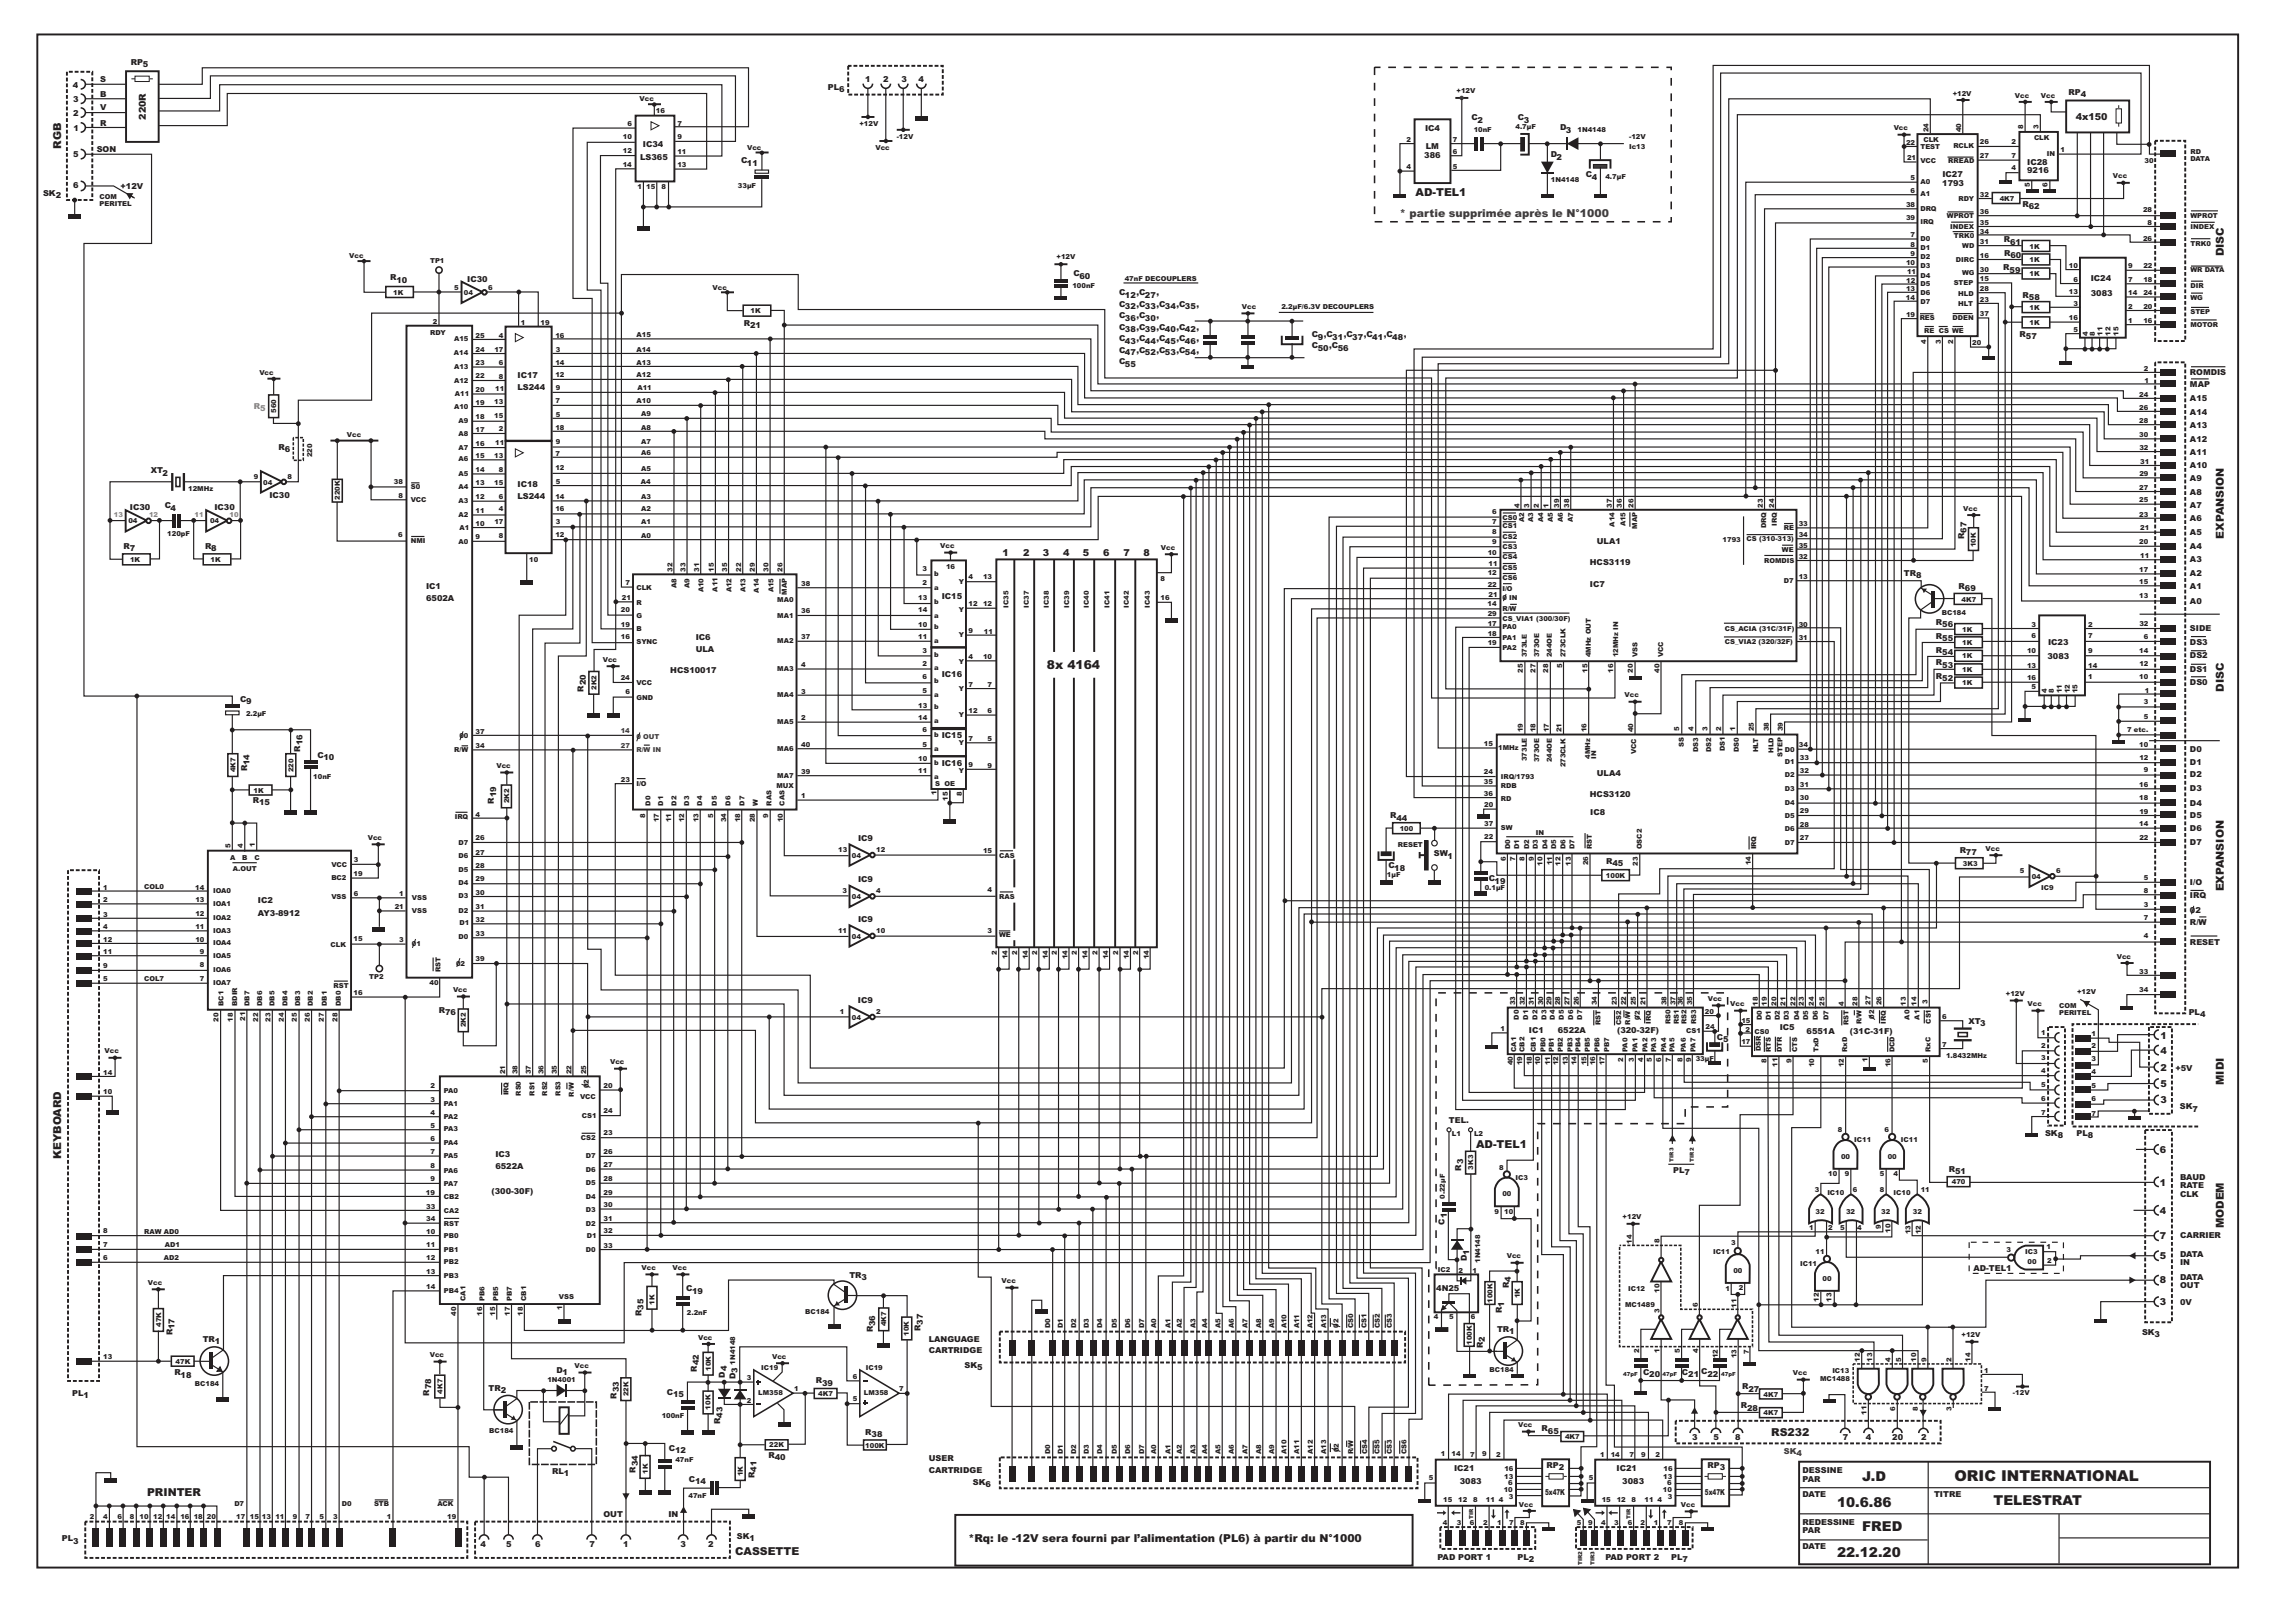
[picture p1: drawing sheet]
<svg xmlns="http://www.w3.org/2000/svg" width="594mm" height="420mm" viewBox="0 0 594 420" stroke-linecap="round" stroke-linejoin="round" font-family="sans-serif">
<defs><g id="words">
<text font-size="3.9" fill="#231f20" x="505.9" y="383.4">ORIC INTERNATIONAL</text>
<g font-size="3.5" fill="#231f20">
<text x="482" y="383.4">J.D</text>
<text x="516.1" y="389.5">TELESTRAT</text>
<text x="475.6" y="390.2">10.6.86</text>
<text x="482" y="396.4">FRED</text>
<text x="475.6" y="403.1">22.12.20</text>
</g>
<text font-size="3.2" fill="#231f20" x="271" y="173.3">8x 4164</text>
<g font-size="2.8" fill="#231f20">
<text x="15.9" y="38.5" transform="rotate(-90 15.9 38.5)">RGB</text>
<text x="366.4" y="50.7">AD-TEL1</text>
<text x="575.6" y="66.4" transform="rotate(-90 575.6 66.4)">DISC</text>
<text x="575.6" y="139.4" transform="rotate(-90 575.6 139.4)">EXPANSION</text>
<text x="575.6" y="179.1" transform="rotate(-90 575.6 179.1)">DISC</text>
<text x="575.6" y="230.8" transform="rotate(-90 575.6 230.8)">EXPANSION</text>
<text x="575.6" y="280.9" transform="rotate(-90 575.6 280.9)">MIDI</text>
<text x="382.1" y="297.1">AD-TEL1</text>
<text x="15.9" y="300.1" transform="rotate(-90 15.9 300.1)">KEYBOARD</text>
<text x="575.6" y="318" transform="rotate(-90 575.6 318)">MODEM</text>
<text x="458.5" y="371.8">RS232</text>
<text x="38.1" y="387.4">PRINTER</text>
<text x="250.7" y="399.2">*Rq: le -12V sera fourni par l’alimentation (PL6) à partir du N°1000</text>
<text x="190.3" y="402.4">CASSETTE</text>
</g>
<text font-size="2.8" fill="#3e3e3f" x="362.4" y="56.2">* partie supprimée après le N°1000</text>
<g font-size="2.5" fill="#231f20">
<text x="37.7" y="31" transform="rotate(-90 37.7 31)">220R</text>
<text x="537.3" y="31.2">4x150</text>
<text x="259.5" y="143.9">1</text>
<text x="264.9" y="143.9">2</text>
<text x="270" y="143.9">3</text>
<text x="275.2" y="143.9">4</text>
<text x="280.3" y="143.9">5</text>
<text x="285.5" y="143.9">6</text>
<text x="290.8" y="143.9">7</text>
<text x="296" y="143.9">8</text>
<text x="559.2" y="268.9">1</text>
<text x="559.2" y="272.9">4</text>
<text x="559.2" y="277.2">2</text>
<text x="559.2" y="281.5">5</text>
<text x="559.2" y="285.6">3</text>
<text x="559.1" y="298.4">6</text>
<text x="559.1" y="306.9">1</text>
<text x="559.1" y="314.2">4</text>
<text x="559.1" y="320.7">7</text>
<text x="559.1" y="325.9">5</text>
<text x="559.1" y="332.2">8</text>
<text x="559.1" y="337.7">3</text>
</g>
<g font-size="2.1" fill="#231f20">
<text x="33.8" y="16.9">RP</text>
<text x="37" y="17.5">5</text>
<text x="18.9" y="22.7">4</text>
<text x="25.9" y="21.2">S</text>
<text x="214.3" y="23.3">PL</text>
<text x="217.2" y="23.9">6</text>
<text x="223.9" y="21.2">1</text>
<text x="228.6" y="21.2">2</text>
<text x="233.4" y="21.1">3</text>
<text x="237.7" y="21.2">4</text>
<text x="18.9" y="26.4">3</text>
<text x="25.9" y="28.4">V</text>
<text x="25.9" y="25">B</text>
<text x="535.5" y="24.6">RP</text>
<text x="538.6" y="25.2">4</text>
<text x="18.9" y="30.1">2</text>
<text x="19.1" y="33.9">1</text>
<text x="25.9" y="32.6">R</text>
<text x="368.9" y="33.8">IC4</text>
<text x="380.9" y="31.1">C</text>
<text x="382.4" y="31.8">2</text>
<text x="392.9" y="31.1">C</text>
<text x="394.4" y="31.8">3</text>
<text x="403.8" y="33.7">D</text>
<text x="405.3" y="34.4">3</text>
<text x="18.9" y="40.6">5</text>
<text x="25" y="39.3">SON</text>
<text x="165.7" y="41.4">LS365</text>
<text x="166.4" y="38.1">IC34</text>
<text x="368.7" y="40.9">386</text>
<text x="369.1" y="38.5">LM</text>
<text x="401.4" y="40.6">D</text>
<text x="402.9" y="41.3">2</text>
<text x="191.9" y="42.3">C</text>
<text x="193.4" y="43">11</text>
<text x="410.5" y="45.9">C</text>
<text x="412" y="46.6">4</text>
<text x="502.8" y="45.7">IC27</text>
<text x="524.8" y="42.7">IC28</text>
<text x="524.8" y="44.9">9216</text>
<text x="11.2" y="50.7">SK</text>
<text x="14.4" y="51.3">2</text>
<text x="18.9" y="48.7">6</text>
<text x="31.2" y="48.8">+12V</text>
<text x="502.8" y="48.2">1793</text>
<text x="523.5" y="53.5">R</text>
<text x="525.1" y="54.1">62</text>
<text x="518.7" y="62.8">R</text>
<text x="520.3" y="63.3">61</text>
<text x="277.9" y="71.5">C</text>
<text x="518.6" y="70">R</text>
<text x="518.8" y="66.3">R</text>
<text x="520.2" y="70.6">59</text>
<text x="520.4" y="66.9">60</text>
<text x="101" y="72.6">R</text>
<text x="102.6" y="73.1">10</text>
<text x="121" y="72.9">IC30</text>
<text x="279.4" y="72.2">60</text>
<text x="289.7" y="76.4">C</text>
<text x="291.2" y="77.1">12</text>
<text x="294.2" y="76.4">,C</text>
<text x="296.4" y="77.1">27</text>
<text x="299.4" y="76.4">,</text>
<text x="523.6" y="77">R</text>
<text x="525.2" y="77.6">58</text>
<text x="541.2" y="72.9">IC24</text>
<text x="541.2" y="76.5">3083</text>
<text x="289.7" y="79.4">C</text>
<text x="289.7" y="82.4">C</text>
<text x="291.2" y="80.1">32</text>
<text x="291.2" y="83.1">36</text>
<text x="294.2" y="79.4">,C</text>
<text x="294.2" y="82.4">,C</text>
<text x="296.4" y="80.1">33</text>
<text x="296.4" y="83.1">30</text>
<text x="299.4" y="79.4">,C</text>
<text x="299.4" y="82.4">,</text>
<text x="301.6" y="80.1">34</text>
<text x="304.5" y="79.4">,C</text>
<text x="306.7" y="80.1">35</text>
<text x="309.7" y="79.4">,</text>
<text x="192.6" y="84.3">R</text>
<text x="194.2" y="84.9">21</text>
<text x="289.7" y="85.4">C</text>
<text x="289.7" y="88.3">C</text>
<text x="291.2" y="86">38</text>
<text x="291.2" y="89">43</text>
<text x="294.2" y="85.4">,C</text>
<text x="294.2" y="88.3">,C</text>
<text x="296.4" y="86">39</text>
<text x="296.4" y="89">44</text>
<text x="299.4" y="85.4">,C</text>
<text x="299.4" y="88.3">,C</text>
<text x="301.6" y="86">40</text>
<text x="301.6" y="89">45</text>
<text x="304.5" y="85.4">,C</text>
<text x="304.5" y="88.3">,C</text>
<text x="306.7" y="86">42</text>
<text x="306.7" y="89">46</text>
<text x="309.7" y="85.4">,</text>
<text x="309.7" y="88.3">,</text>
<text x="339.6" y="87.2">C ,C</text>
<text x="341.1" y="87.9">9</text>
<text x="344.9" y="87.9">31</text>
<text x="347.9" y="87.2">,C</text>
<text x="350" y="87.9">37</text>
<text x="353" y="87.2">,C</text>
<text x="355.2" y="87.9">41</text>
<text x="358.2" y="87.2">,C</text>
<text x="360.4" y="87.9">48</text>
<text x="363.4" y="87.2">,</text>
<text x="522.8" y="87.1">R</text>
<text x="524.4" y="87.7">57</text>
<text x="289.7" y="91.3">C</text>
<text x="289.7" y="94.3">C</text>
<text x="291.2" y="92">47</text>
<text x="291.2" y="95">55</text>
<text x="294.2" y="91.3">,C</text>
<text x="296.4" y="92">52</text>
<text x="299.4" y="91.3">,C</text>
<text x="301.6" y="92">53</text>
<text x="304.5" y="91.3">,C</text>
<text x="306.7" y="92">54</text>
<text x="309.7" y="91.3">,</text>
<text x="339.6" y="90.2">C</text>
<text x="341.1" y="90.9">50</text>
<text x="344.1" y="90.2">,C</text>
<text x="346.3" y="90.9">56</text>
<text x="134" y="101.1">LS244</text>
<text x="134" y="97.9">IC17</text>
<text x="566.9" y="97">ROMDIS</text>
<text x="566.9" y="100.1">MAP</text>
<text x="566.9" y="103.9">A15</text>
<text x="566.9" y="107.3">A14</text>
<text x="566.9" y="110.8">A13</text>
<text x="72.1" y="116.5">R</text>
<text x="73.7" y="117.1">6</text>
<text x="566.9" y="114.4">A12</text>
<text x="566.9" y="117.8">A11</text>
<text x="39" y="122.6">XT</text>
<text x="42.1" y="123.3">2</text>
<text x="566.9" y="121.3">A10</text>
<text x="566.9" y="124.6">A9</text>
<text x="42.7" y="131.5">C</text>
<text x="69.7" y="128.8">IC30</text>
<text x="134" y="129.3">LS244</text>
<text x="134" y="126.1">IC18</text>
<text x="566.9" y="128">A8</text>
<text x="566.9" y="131.4">A7</text>
<text x="33.6" y="132.1">IC30</text>
<text x="44.2" y="132.2">4</text>
<text x="55.5" y="132.1">IC30</text>
<text x="509" y="137.9" transform="rotate(-90 509 137.9)">67</text>
<text x="566.9" y="134.8">A6</text>
<text x="32" y="142.1">R</text>
<text x="33.6" y="142.7">7</text>
<text x="53.1" y="142.1">R</text>
<text x="54.7" y="142.7">8</text>
<text x="413.3" y="140.8">ULA1</text>
<text x="508.4" y="139.5" transform="rotate(-90 508.4 139.5)">R</text>
<text x="566.9" y="138.5">A5</text>
<text x="566.9" y="142.1">A4</text>
<text x="411.5" y="146.2">HCS3119</text>
<text x="492.9" y="149.1">TR</text>
<text x="496" y="149.7">8</text>
<text x="566.9" y="145.5">A3</text>
<text x="566.9" y="149.1">A2</text>
<text x="110.3" y="155.7">6502A</text>
<text x="110.3" y="152.5">IC1</text>
<text x="243.8" y="155.2">IC15</text>
<text x="411.5" y="151.9">IC7</text>
<text x="507" y="152.5">R</text>
<text x="508.6" y="153">69</text>
<text x="566.9" y="152.4">A1</text>
<text x="501.1" y="161.8">R</text>
<text x="566.9" y="156.2">A0</text>
<text x="180.1" y="165.7">IC6</text>
<text x="501.1" y="165.3">R</text>
<text x="502.8" y="165.9">55</text>
<text x="502.8" y="162.4">56</text>
<text x="530.2" y="167">IC23</text>
<text x="566.9" y="163.4">SIDE</text>
<text x="566.9" y="166.9">DS3</text>
<text x="180.1" y="168.8">ULA</text>
<text x="501.1" y="172.3">R</text>
<text x="501.1" y="169">R</text>
<text x="502.8" y="172.8">53</text>
<text x="502.8" y="169.6">54</text>
<text x="530" y="170.7">3083</text>
<text x="566.9" y="170.5">DS2</text>
<text x="151.1" y="179.1" transform="rotate(-90 151.1 179.1)">R</text>
<text x="151.6" y="177.4" transform="rotate(-90 151.6 177.4)">20</text>
<text x="173.5" y="174.2">HCS10017</text>
<text x="243.8" y="175.2">IC16</text>
<text x="501.1" y="175.8">R</text>
<text x="502.8" y="176.4">52</text>
<text x="566.9" y="174">DS1</text>
<text x="566.9" y="177.2">DS0</text>
<text x="62.2" y="181.6">C</text>
<text x="63.7" y="182.3">9</text>
<text x="243.8" y="191.2">IC15</text>
<text x="77.7" y="194.6" transform="rotate(-90 77.7 194.6)">R</text>
<text x="78.3" y="192.9" transform="rotate(-90 78.3 192.9)">16</text>
<text x="82.2" y="196.1">C</text>
<text x="83.7" y="196.8">10</text>
<text x="566.9" y="194.7">D0</text>
<text x="64" y="199.7" transform="rotate(-90 64 199.7)">R</text>
<text x="64.6" y="198" transform="rotate(-90 64.6 198)">14</text>
<text x="243.8" y="198.3">IC16</text>
<text x="413.3" y="200.9">ULA4</text>
<text x="566.9" y="198.1">D1</text>
<text x="566.9" y="201.2">D2</text>
<text x="65.5" y="207.9">R</text>
<text x="67.1" y="208.5">15</text>
<text x="127.8" y="208.1" transform="rotate(-90 127.8 208.1)">R</text>
<text x="128.4" y="206.4" transform="rotate(-90 128.4 206.4)">19</text>
<text x="411.5" y="206.3">HCS3120</text>
<text x="566.9" y="204.9">D3</text>
<text x="566.9" y="208.6">D4</text>
<text x="359.8" y="211.9">R</text>
<text x="361.5" y="212.4">44</text>
<text x="411.6" y="210.9">IC8</text>
<text x="566.9" y="211.7">D5</text>
<text x="566.9" y="215.2">D6</text>
<text x="222.1" y="217.7">IC9</text>
<text x="371.2" y="221.7">SW</text>
<text x="507.3" y="220.8">R</text>
<text x="508.9" y="221.4">77</text>
<text x="566.9" y="218.7">D7</text>
<text x="359.4" y="224.7">C</text>
<text x="360.9" y="225.4">18</text>
<text x="374.7" y="222.4">1</text>
<text x="415.8" y="223.5">R</text>
<text x="417.4" y="224.1">45</text>
<text x="66.8" y="233.9">IC2</text>
<text x="222.1" y="228.4">IC9</text>
<text x="385.4" y="228.1">C</text>
<text x="386.9" y="228.8">19</text>
<text x="566.9" y="232.5">IRQ</text>
<text x="566.9" y="229.1">I/O</text>
<text x="66.8" y="237">AY3-8912</text>
<text x="222.1" y="238.7">IC9</text>
<text x="566.9" y="236.3">02</text>
<text x="566.9" y="239.4">R/W</text>
<text x="566.9" y="244.6">RESET</text>
<text x="113.6" y="262.2">R</text>
<text x="115.2" y="262.8">76</text>
<text x="222.1" y="259.6">IC9</text>
<text x="566.6" y="262.7">PL</text>
<text x="569.5" y="263.3">4</text>
<text x="395.8" y="267.4">IC1</text>
<text x="403.3" y="267.4">6522A</text>
<text x="418.6" y="267.5">(320-32F)</text>
<text x="444.4" y="269.1">C</text>
<text x="446" y="269.7">5</text>
<text x="460.7" y="266.8">IC5</text>
<text x="467.6" y="267.7">6551A</text>
<text x="478.9" y="267.7">(31C-31F)</text>
<text x="509.5" y="265">XT</text>
<text x="512.6" y="265.7">3</text>
<text x="563.1" y="277.2">+5V</text>
<text x="564.2" y="287.2">SK</text>
<text x="567.5" y="287.8">7</text>
<text x="375.1" y="290.7">TEL.</text>
<text x="128.2" y="299.4">IC3</text>
<text x="529.4" y="294">SK</text>
<text x="532.7" y="294.6">8</text>
<text x="537.5" y="294">PL</text>
<text x="540.5" y="294.6">8</text>
<text x="128.2" y="302.6">6522A</text>
<text x="378.2" y="303" transform="rotate(-90 378.2 303)">R</text>
<text x="378.8" y="301.4" transform="rotate(-90 378.8 301.4)">3</text>
<text x="433.1" y="303.6">PL</text>
<text x="436" y="304.2">7</text>
<text x="504.5" y="303.3">R</text>
<text x="506.1" y="303.9">51</text>
<text x="564.3" y="305.6">BAUD</text>
<text x="127.2" y="309.2">(300-30F)</text>
<text x="564.3" y="307.7">RATE</text>
<text x="564.3" y="309.8">CLK</text>
<text x="373.9" y="317" transform="rotate(-90 373.9 317)">C</text>
<text x="374.5" y="315.4" transform="rotate(-90 374.5 315.4)">1</text>
<text x="564.3" y="320.5">CARRIER</text>
<text x="379.7" y="326.5" transform="rotate(-90 379.7 326.5)">D</text>
<text x="380.3" y="324.9" transform="rotate(-90 380.3 324.9)">1</text>
<text x="510.8" y="329.1">AD-TEL1</text>
<text x="564.3" y="325.4">DATA</text>
<text x="564.3" y="327.5">IN</text>
<text x="177.7" y="334.3">C</text>
<text x="179.1" y="335">19</text>
<text x="219.9" y="330.8">TR</text>
<text x="223" y="331.4">3</text>
<text x="371.8" y="334.2">4N25</text>
<text x="390.5" y="333.5" transform="rotate(-90 390.5 333.5)">R</text>
<text x="391.1" y="331.9" transform="rotate(-90 391.1 331.9)">4</text>
<text x="564.3" y="331.5">DATA</text>
<text x="564.3" y="333.5">OUT</text>
<text x="166" y="340.7" transform="rotate(-90 166 340.7)">R</text>
<text x="166.6" y="339.1" transform="rotate(-90 166.6 339.1)">35</text>
<text x="388.8" y="340" transform="rotate(-90 388.8 340)">R</text>
<text x="389.4" y="338.4" transform="rotate(-90 389.4 338.4)">1</text>
<text x="564.3" y="337.9">0V</text>
<text x="44.6" y="345.7" transform="rotate(-90 44.6 345.7)">R</text>
<text x="45.2" y="344.1" transform="rotate(-90 45.2 344.1)">17</text>
<text x="52.5" y="347.3">TR</text>
<text x="55.6" y="347.9">1</text>
<text x="226" y="344.9" transform="rotate(-90 226 344.9)">R</text>
<text x="226.5" y="343.3" transform="rotate(-90 226.5 343.3)">36</text>
<text x="238.3" y="344.6" transform="rotate(-90 238.3 344.6)">R</text>
<text x="238.9" y="343" transform="rotate(-90 238.9 343)">37</text>
<text x="240.4" y="347.3">LANGUAGE</text>
<text x="384.4" y="347.3" transform="rotate(-90 384.4 347.3)">2</text>
<text x="387.5" y="344.7">TR</text>
<text x="390.7" y="345.3">1</text>
<text x="554.5" y="345.5">SK</text>
<text x="557.7" y="346.1">3</text>
<text x="180.9" y="353.5" transform="rotate(-90 180.9 353.5)">42</text>
<text x="240.4" y="350.3">CARTRIDGE</text>
<text x="383.8" y="349" transform="rotate(-90 383.8 349)">R</text>
<text x="45.1" y="356">R</text>
<text x="46.8" y="356.6">18</text>
<text x="111.6" y="359.6" transform="rotate(-90 111.6 359.6)">78</text>
<text x="144" y="355.5">D</text>
<text x="145.6" y="356">1</text>
<text x="180.3" y="355.1" transform="rotate(-90 180.3 355.1)">R</text>
<text x="187.6" y="356.6" transform="rotate(-90 187.6 356.6)">D</text>
<text x="188.2" y="355" transform="rotate(-90 188.2 355)">4</text>
<text x="190.4" y="357" transform="rotate(-90 190.4 357)">D</text>
<text x="190.9" y="355.4" transform="rotate(-90 190.9 355.4)">3</text>
<text x="211.2" y="358.1">R</text>
<text x="212.8" y="358.7">39</text>
<text x="249.7" y="354">SK</text>
<text x="252.9" y="354.6">5</text>
<text x="425.3" y="355.9">C</text>
<text x="426.9" y="356.5">20</text>
<text x="435.4" y="355.9">C</text>
<text x="437" y="356.4">21</text>
<text x="440.3" y="355.8">C</text>
<text x="442" y="356.4">22</text>
<text x="450.9" y="359.7">R</text>
<text x="18.7" y="361.3">PL</text>
<text x="21.6" y="361.9">1</text>
<text x="111.1" y="361.3" transform="rotate(-90 111.1 361.3)">R</text>
<text x="126.5" y="360">TR</text>
<text x="129.6" y="360.6">2</text>
<text x="159.6" y="362" transform="rotate(-90 159.6 362)">R</text>
<text x="160.2" y="360.4" transform="rotate(-90 160.2 360.4)">33</text>
<text x="172.6" y="361.2">C</text>
<text x="174.2" y="361.7">15</text>
<text x="450.7" y="364.6">R</text>
<text x="452.3" y="365.2">28</text>
<text x="452.6" y="360.3">27</text>
<text x="186.4" y="368.6" transform="rotate(-90 186.4 368.6)">R</text>
<text x="187" y="367" transform="rotate(-90 187 367)">43</text>
<text x="224" y="371.5">R</text>
<text x="399.1" y="370.6">R</text>
<text x="400.7" y="371.2">65</text>
<text x="173.1" y="375.6">C</text>
<text x="174.7" y="376.2">12</text>
<text x="198.9" y="377.5">R</text>
<text x="225.6" y="372.1">38</text>
<text x="438" y="372.9">3</text>
<text x="443.5" y="372.9">5</text>
<text x="449.2" y="372.9">8</text>
<text x="477" y="372.9">7</text>
<text x="483" y="372.9">4</text>
<text x="489.8" y="372.9">20</text>
<text x="497.3" y="372.9">2</text>
<text x="142.9" y="381.7">RL</text>
<text x="145.9" y="382.2">1</text>
<text x="164.5" y="381.2" transform="rotate(-90 164.5 381.2)">R</text>
<text x="165.1" y="379.6" transform="rotate(-90 165.1 379.6)">34</text>
<text x="178.3" y="383.7">C</text>
<text x="195.3" y="382.7" transform="rotate(-90 195.3 382.7)">R</text>
<text x="195.9" y="381" transform="rotate(-90 195.9 381)">41</text>
<text x="200.5" y="378.1">40</text>
<text x="240.4" y="378.3">USER</text>
<text x="240.4" y="381.3">CARTRIDGE</text>
<text x="376.4" y="380.9">IC21</text>
<text x="400.3" y="380.1">RP</text>
<text x="403.5" y="380.7">2</text>
<text x="418.4" y="380.9">IC21</text>
<text x="442" y="380.1">RP</text>
<text x="445.2" y="380.7">3</text>
<text x="466.6" y="381.4">DESSINE</text>
<text x="466.6" y="383.5">PAR</text>
<text x="179.9" y="384.3">14</text>
<text x="251.8" y="384.5">SK</text>
<text x="255.1" y="385">6</text>
<text x="377.9" y="384.2">3083</text>
<text x="400" y="387">5x47K</text>
<text x="420" y="384.2">3083</text>
<text x="441.3" y="387">5x47K</text>
<text x="466.6" y="387.7">DATE</text>
<text x="500.6" y="387.7">TITRE</text>
<text x="156.2" y="392.7">OUT</text>
<text x="173" y="392.7">IN</text>
<text x="466.6" y="394.9">REDESSINE</text>
<text x="16" y="399">PL</text>
<text x="19" y="399.6">3</text>
<text x="124.4" y="400.5">4</text>
<text x="131" y="400.5">5</text>
<text x="138.6" y="400.5">6</text>
<text x="152.6" y="400.5">7</text>
<text x="161.3" y="400.5">1</text>
<text x="176.1" y="400.5">3</text>
<text x="183.3" y="400.5">2</text>
<text x="190.7" y="398.3">SK</text>
<text x="194" y="398.9">1</text>
<text x="466.6" y="397">PAR</text>
<text x="466.6" y="401.1">DATE</text>
<text x="372.1" y="403.8">PAD PORT 1</text>
<text x="392.8" y="403.8">PL</text>
<text x="395.7" y="404.4">2</text>
<text x="415.6" y="403.8">PAD PORT 2</text>
<text x="432.6" y="403.8">PL</text>
<text x="435.5" y="404.4">7</text>
</g>
<g font-size="2.1" fill="#f58220">
<text x="65.7" y="105.8">R</text>
<text x="67.4" y="106.4">5</text>
</g>
<g font-size="2.1" fill="#3e3e3f">
<text x="461.8" y="376.3">SK</text>
<text x="465.1" y="376.9">4</text>
</g>
<g font-size="1.8" fill="#231f20">
<text x="165.5" y="26.3">Vcc</text>
<text x="169.8" y="29.3">16</text>
<text x="377.1" y="24.1">+12V</text>
<text x="505.5" y="24.8">+12V</text>
<text x="521.6" y="25.2">Vcc</text>
<text x="528.3" y="25.2">Vcc</text>
<text x="162.4" y="32.5">6</text>
<text x="175.4" y="32.5">7</text>
<text x="222.5" y="32.6">+12V</text>
<text x="232.1" y="35.9">-12V</text>
<text x="381.5" y="34.2">10nF</text>
<text x="392.3" y="33.5">4.7µF</text>
<text x="408.3" y="34.1">1N4148</text>
<text x="490.2" y="33.7">Vcc</text>
<text x="499.2" y="34.2" transform="rotate(-90 499.2 34.2)">24</text>
<text x="507.7" y="34.2" transform="rotate(-90 507.7 34.2)">40</text>
<text x="523.7" y="33.3" transform="rotate(-90 523.7 33.3)">8</text>
<text x="527.7" y="33.4" transform="rotate(-90 527.7 33.4)">3</text>
<text x="161.2" y="36.1">10</text>
<text x="161.2" y="39.6">12</text>
<text x="175.4" y="39.8">11</text>
<text x="175.4" y="36.1">9</text>
<text x="193.4" y="38.8">Vcc</text>
<text x="226.6" y="38.9">Vcc</text>
<text x="364.1" y="36.8">2</text>
<text x="376.1" y="39.8">6</text>
<text x="376.1" y="36.7">7</text>
<text x="421.7" y="36.1">-12V</text>
<text x="421.7" y="38.5">Ic13</text>
<text x="493.4" y="37.5">22</text>
<text x="493.6" y="41.4">21</text>
<text x="497.1" y="38.6">TEST</text>
<text x="497.9" y="36.8">CLK</text>
<text x="505.6" y="38.3">RCLK</text>
<text x="512.5" y="40.9">27</text>
<text x="512.5" y="37.4">26</text>
<text x="520.7" y="37.4">2</text>
<text x="520.7" y="41">7</text>
<text x="526.5" y="36.3">CLK</text>
<text x="529.8" y="40.4">IN</text>
<text x="533.4" y="39.4">1</text>
<text x="567" y="40">RD</text>
<text x="567" y="41.7">DATA</text>
<text x="161.2" y="43.2">14</text>
<text x="175.4" y="43.2">13</text>
<text x="364.1" y="43.6">4</text>
<text x="376.1" y="43.6">5</text>
<text x="401.4" y="47.2">1N4148</text>
<text x="415.6" y="46.4">4.7µF</text>
<text x="494.6" y="46.6">5</text>
<text x="497.1" y="47.6">A0</text>
<text x="497.1" y="42.1">VCC</text>
<text x="504.3" y="42.3">RREAD</text>
<text x="520.7" y="44.1">4</text>
<text x="546.9" y="46.2">Vcc</text>
<text x="555.1" y="42.1">30</text>
<text x="25.8" y="51.6">COM</text>
<text x="25.8" y="53.4">PERITEL</text>
<text x="165" y="49">1 15</text>
<text x="171.3" y="49">8</text>
<text x="191" y="48.6">33µF</text>
<text x="493.4" y="53.6">38</text>
<text x="494.6" y="49.9">6</text>
<text x="497.1" y="50.8">A1</text>
<text x="506.9" y="52">RDY</text>
<text x="512.5" y="50.9">32</text>
<text x="517.6" y="51.9">4K7</text>
<text x="525.4" y="48.4" transform="rotate(-90 525.4 48.4)">5</text>
<text x="530" y="48.5" transform="rotate(-90 530 48.5)">6</text>
<text x="493.4" y="57">39</text>
<text x="497.1" y="54.7">DRQ</text>
<text x="497.1" y="58.1">IRQ</text>
<text x="504" y="56.5">WPROT</text>
<text x="504.8" y="59.2">INDEX</text>
<text x="512.5" y="55.4">36</text>
<text x="512.5" y="58.1">35</text>
<text x="554.8" y="55">28</text>
<text x="555.9" y="58.1">8</text>
<text x="567" y="59.3">INDEX</text>
<text x="567" y="56.4">WPROT</text>
<text x="494.6" y="63.8">8</text>
<text x="494.6" y="61.5">7</text>
<text x="497.1" y="64.8">D1</text>
<text x="497.1" y="62.5">D0</text>
<text x="505.8" y="61.7">TRK0</text>
<text x="507.9" y="64.1">WD</text>
<text x="512.5" y="60.5">34</text>
<text x="512.5" y="63.2">31</text>
<text x="525.4" y="64.4">1K</text>
<text x="554.8" y="62.3">26</text>
<text x="567" y="63.6">TRK0</text>
<text x="90.4" y="66.8">Vcc</text>
<text x="111.3" y="68.1">TP1</text>
<text x="273.5" y="67.2">+12V</text>
<text x="493.4" y="68.5">10</text>
<text x="493.6" y="71">11</text>
<text x="494.6" y="66.2">9</text>
<text x="497.1" y="72">D4</text>
<text x="497.1" y="69.3">D3</text>
<text x="497.1" y="67.1">D2</text>
<text x="506.3" y="67.8">DIRC</text>
<text x="507.9" y="71.3">WG</text>
<text x="512.5" y="66.7">16</text>
<text x="512.5" y="70.4">30</text>
<text x="525.4" y="67.8">1K</text>
<text x="525.4" y="71.5">1K</text>
<text x="535.6" y="69.4">10</text>
<text x="550.9" y="69.4">9</text>
<text x="554.8" y="69.5">22</text>
<text x="567" y="70.5">WR DATA</text>
<text x="101.8" y="76.3">1K</text>
<text x="117.6" y="75.1">5</text>
<text x="120.1" y="76.4">04</text>
<text x="126.4" y="75.1">6</text>
<text x="184.4" y="74.9">Vcc</text>
<text x="277.6" y="74.6">100nF</text>
<text x="291.1" y="72.8">47nF DECOUPLERS</text>
<text x="493.4" y="77.7">14</text>
<text x="493.4" y="75.2">13</text>
<text x="493.4" y="73.2">12</text>
<text x="497.1" y="76.3">D6</text>
<text x="497.1" y="74.1">D5</text>
<text x="505.7" y="73.8">STEP</text>
<text x="506.9" y="76.5">HLD</text>
<text x="512.5" y="72.9">15</text>
<text x="512.5" y="75.3">28</text>
<text x="535.6" y="76">13</text>
<text x="536.7" y="72.9">6</text>
<text x="550.9" y="73.1">7</text>
<text x="550.9" y="76.5">14</text>
<text x="554.8" y="73">18</text>
<text x="554.8" y="76.5">24</text>
<text x="567" y="74.5">DIR</text>
<text x="567" y="77.6">WG</text>
<text x="112" y="83.8">2</text>
<text x="194.3" y="81.1">1K</text>
<text x="321.5" y="79.9">Vcc</text>
<text x="331.7" y="80.1">2.2µF/6.3V DECOUPLERS</text>
<text x="493.4" y="82.1">19</text>
<text x="496.9" y="82.9">RES</text>
<text x="497.1" y="78.6">D7</text>
<text x="505.4" y="82.9">DDEN</text>
<text x="506.9" y="79.2">HLT</text>
<text x="512.5" y="81.9">37</text>
<text x="512.5" y="78.1">23</text>
<text x="525.4" y="80.2">1K</text>
<text x="535.5" y="83">16</text>
<text x="536.7" y="79.1">3</text>
<text x="550.9" y="80">2</text>
<text x="550.9" y="83.7">1</text>
<text x="554.8" y="83.7">16</text>
<text x="554.8" y="80">20</text>
<text x="567" y="81.3">STEP</text>
<text x="111.4" y="86.7">RDY</text>
<text x="117.5" y="88.4">A15</text>
<text x="123.1" y="87.4">25</text>
<text x="129.1" y="87.4">4</text>
<text x="134.8" y="84">1</text>
<text x="140" y="84">19</text>
<text x="143.8" y="87.4">16</text>
<text x="164.8" y="87.3">A15</text>
<text x="498.1" y="86.2">RE CS WE</text>
<text x="498.6" y="89.1" transform="rotate(-90 498.6 89.1)">4</text>
<text x="502.4" y="89.1" transform="rotate(-90 502.4 89.1)">3</text>
<text x="505.6" y="89.1" transform="rotate(-90 505.6 89.1)">2</text>
<text x="510.5" y="89.3">20</text>
<text x="525.4" y="84.1">1K</text>
<text x="536.7" y="85.9">5</text>
<text x="540.4" y="86.9" transform="rotate(-90 540.4 86.9)">4</text>
<text x="542.2" y="86.9" transform="rotate(-90 542.2 86.9)">8</text>
<text x="544.3" y="86.9" transform="rotate(-90 544.3 86.9)">11</text>
<text x="546.3" y="86.9" transform="rotate(-90 546.3 86.9)">12</text>
<text x="548.3" y="86.9" transform="rotate(-90 548.3 86.9)">15</text>
<text x="567" y="84.6">MOTOR</text>
<text x="117.5" y="92">A14</text>
<text x="117.5" y="95.5">A13</text>
<text x="123.1" y="91">24</text>
<text x="123.1" y="94.5">23</text>
<text x="128" y="91.1">17</text>
<text x="129.1" y="94.4">6</text>
<text x="143.8" y="94.4">14</text>
<text x="143.8" y="91.1">3</text>
<text x="164.7" y="91.1">A14</text>
<text x="164.8" y="94.4">A13</text>
<text x="555" y="95.9">2</text>
<text x="67.1" y="97.2">Vcc</text>
<text x="117.5" y="99.2">A12</text>
<text x="123.1" y="98">22</text>
<text x="123.1" y="101.4">20</text>
<text x="128.2" y="101.3">11</text>
<text x="129.1" y="98.1">8</text>
<text x="143.8" y="97.7">12</text>
<text x="143.8" y="101.1">9</text>
<text x="164.8" y="97.6">A12</text>
<text x="165" y="101">A11</text>
<text x="555.1" y="99">1</text>
<text x="71.5" y="106.9" transform="rotate(-90 71.5 106.9)">560</text>
<text x="117.5" y="106">A10</text>
<text x="117.8" y="102.6">A11</text>
<text x="123.1" y="104.8">19</text>
<text x="128" y="104.7">13</text>
<text x="143.8" y="104.5">7</text>
<text x="164.8" y="104.4">A10</text>
<text x="166" y="107.7">A9</text>
<text x="553.7" y="102.7">24</text>
<text x="553.8" y="106.1">26</text>
<text x="89.8" y="113.2">Vcc</text>
<text x="118.7" y="112.9">A8</text>
<text x="118.7" y="109.5">A9</text>
<text x="123.1" y="108.5">18</text>
<text x="123.1" y="111.8">17</text>
<text x="128" y="108.3">15</text>
<text x="129.1" y="111.5">2</text>
<text x="143.8" y="111.3">18</text>
<text x="143.8" y="108">5</text>
<text x="165.9" y="111.3">A8</text>
<text x="553.8" y="109.6">28</text>
<text x="553.8" y="113.2">30</text>
<text x="80.8" y="118.4" transform="rotate(-90 80.8 118.4)">220</text>
<text x="118.7" y="119.4">A6</text>
<text x="118.7" y="116.4">A7</text>
<text x="123.1" y="115.4">16</text>
<text x="123.1" y="118.5">15</text>
<text x="128" y="118.5">13</text>
<text x="128.2" y="115.3">11</text>
<text x="143.8" y="118">7</text>
<text x="143.8" y="115.1">9</text>
<text x="165.9" y="117.8">A6</text>
<text x="166" y="115">A7</text>
<text x="553.8" y="116.5">32</text>
<text x="65.7" y="124">9</text>
<text x="68.1" y="125.5">04</text>
<text x="74.4" y="124">8</text>
<text x="101.9" y="125.3">38</text>
<text x="118.7" y="123.3">A5</text>
<text x="123.1" y="122.2">14</text>
<text x="123.1" y="125.7">13</text>
<text x="128" y="125.6">15</text>
<text x="129.1" y="122.1">8</text>
<text x="143.8" y="121.7">12</text>
<text x="143.8" y="125.3">5</text>
<text x="165.9" y="125.4">A4</text>
<text x="165.9" y="121.9">A5</text>
<text x="553.8" y="123.2">29</text>
<text x="554" y="120.1">31</text>
<text x="48.7" y="127.1">12MHz</text>
<text x="87.9" y="129.4" transform="rotate(-90 87.9 129.4)">220K</text>
<text x="103.1" y="129">8</text>
<text x="106.3" y="129.9">VCC</text>
<text x="106.3" y="126.7">S0</text>
<text x="118.7" y="126.7">A4</text>
<text x="118.7" y="130.2">A3</text>
<text x="123.1" y="129.2">12</text>
<text x="129.1" y="129.1">6</text>
<text x="143.8" y="129.1">14</text>
<text x="165.9" y="129.3">A3</text>
<text x="393.3" y="131.4" transform="rotate(-90 393.3 131.4)">4</text>
<text x="395.8" y="131.4" transform="rotate(-90 395.8 131.4)">3</text>
<text x="398.3" y="131.4" transform="rotate(-90 398.3 131.4)">2</text>
<text x="400.9" y="131.4" transform="rotate(-90 400.9 131.4)">1</text>
<text x="403.6" y="131.4" transform="rotate(-90 403.6 131.4)">39</text>
<text x="406.2" y="131.4" transform="rotate(-90 406.2 131.4)">38</text>
<text x="417.2" y="131.5" transform="rotate(-90 417.2 131.5)">37</text>
<text x="419.8" y="131.4" transform="rotate(-90 419.8 131.4)">36</text>
<text x="422.9" y="131.4" transform="rotate(-90 422.9 131.4)">26</text>
<text x="456.3" y="131.5" transform="rotate(-90 456.3 131.5)">23</text>
<text x="459.2" y="131.5" transform="rotate(-90 459.2 131.5)">24</text>
<text x="553.8" y="130.1">25</text>
<text x="553.8" y="126.8">27</text>
<text x="33.2" y="135.4">04</text>
<text x="54.4" y="135.4">04</text>
<text x="118.7" y="133.7">A2</text>
<text x="119" y="137.1">A1</text>
<text x="123.1" y="132.7">11</text>
<text x="123.1" y="136.1">10</text>
<text x="128" y="135.7">17</text>
<text x="129.1" y="132.3">4</text>
<text x="143.8" y="132.3">16</text>
<text x="143.8" y="135.7">3</text>
<text x="166" y="132.4">A2</text>
<text x="166" y="135.7">A1</text>
<text x="386.3" y="132.9">6</text>
<text x="386.3" y="135.7">7</text>
<text x="388.9" y="134.5">CS0</text>
<text x="388.9" y="136.7">CS1</text>
<text x="394.6" y="135.1" transform="rotate(-90 394.6 135.1)">A2</text>
<text x="396.8" y="135.1" transform="rotate(-90 396.8 135.1)">A3</text>
<text x="399.4" y="135.1" transform="rotate(-90 399.4 135.1)">A4</text>
<text x="402" y="135.1" transform="rotate(-90 402 135.1)">A5</text>
<text x="404.6" y="135.1" transform="rotate(-90 404.6 135.1)">A6</text>
<text x="407.2" y="135.1" transform="rotate(-90 407.2 135.1)">A7</text>
<text x="417.9" y="136.3" transform="rotate(-90 417.9 136.3)">A14</text>
<text x="420.8" y="136.3" transform="rotate(-90 420.8 136.3)">A15</text>
<text x="423.8" y="136.9" transform="rotate(-90 423.8 136.9)">MAP</text>
<text x="457.2" y="136.8" transform="rotate(-90 457.2 136.8)">DRQ</text>
<text x="459.9" y="136.2" transform="rotate(-90 459.9 136.2)">IRQ</text>
<text x="461.7" y="137.3">RE</text>
<text x="465.6" y="136.2">33</text>
<text x="508.2" y="132.2">Vcc</text>
<text x="553.8" y="133.7">23</text>
<text x="554" y="137.3">21</text>
<text x="43.3" y="138.7">120pF</text>
<text x="103.1" y="139.1">6</text>
<text x="106.3" y="140.6">NMI</text>
<text x="118.7" y="140.7">A0</text>
<text x="123.1" y="139.5">9</text>
<text x="129.1" y="139.4">8</text>
<text x="143.8" y="139">12</text>
<text x="165.9" y="139.2">A0</text>
<text x="243.4" y="141.9">Vcc</text>
<text x="300.5" y="142.4">Vcc</text>
<text x="385.1" y="143.7">10</text>
<text x="386.3" y="138.4">8</text>
<text x="386.3" y="140.9">9</text>
<text x="388.9" y="139.5">CS2</text>
<text x="388.9" y="142">CS3</text>
<text x="445.9" y="140.2">1793</text>
<text x="452.1" y="140.1">CS (310-313)</text>
<text x="461.3" y="142.9">WE</text>
<text x="465.6" y="138.9">34</text>
<text x="465.6" y="141.7">35</text>
<text x="511.5" y="141.7" transform="rotate(-90 511.5 141.7)">10K</text>
<text x="553.8" y="140.9">20</text>
<text x="33.7" y="145.5">1K</text>
<text x="54.5" y="145.5">1K</text>
<text x="137" y="145.5">10</text>
<text x="174" y="148.1" transform="rotate(-90 174 148.1)">32</text>
<text x="177.5" y="148.1" transform="rotate(-90 177.5 148.1)">33</text>
<text x="180.9" y="148.1" transform="rotate(-90 180.9 148.1)">31</text>
<text x="184.7" y="148.1" transform="rotate(-90 184.7 148.1)">15</text>
<text x="188.2" y="148.1" transform="rotate(-90 188.2 148.1)">35</text>
<text x="191.8" y="148.1" transform="rotate(-90 191.8 148.1)">22</text>
<text x="195.4" y="148.1" transform="rotate(-90 195.4 148.1)">29</text>
<text x="198.9" y="148.1" transform="rotate(-90 198.9 148.1)">30</text>
<text x="202.6" y="148.1" transform="rotate(-90 202.6 148.1)">26</text>
<text x="238.8" y="147.8">3</text>
<text x="241.9" y="149.2">b</text>
<text x="244.9" y="147.2">16</text>
<text x="250.7" y="150">4</text>
<text x="254.5" y="150">13</text>
<text x="385.1" y="149">12</text>
<text x="385.3" y="146.4">11</text>
<text x="388.9" y="144.8">CS4</text>
<text x="388.9" y="147.6">CS5</text>
<text x="456.7" y="145.7">ROMDIS</text>
<text x="465.6" y="144.7">32</text>
<text x="465.6" y="149.8">13</text>
<text x="553.8" y="148">17</text>
<text x="554" y="144.3">11</text>
<text x="161" y="155.4">21</text>
<text x="161.9" y="151.5">7</text>
<text x="164.7" y="152.8">CLK</text>
<text x="175.1" y="152.2" transform="rotate(-90 175.1 152.2)">A8</text>
<text x="178.5" y="152.2" transform="rotate(-90 178.5 152.2)">A9</text>
<text x="182.1" y="153.4" transform="rotate(-90 182.1 153.4)">A10</text>
<text x="185.8" y="153.1" transform="rotate(-90 185.8 153.1)">A11</text>
<text x="189.3" y="153.4" transform="rotate(-90 189.3 153.4)">A12</text>
<text x="193" y="153.4" transform="rotate(-90 193 153.4)">A13</text>
<text x="196.4" y="153.4" transform="rotate(-90 196.4 153.4)">A14</text>
<text x="200.2" y="153.4" transform="rotate(-90 200.2 153.4)">A15</text>
<text x="201.2" y="155.8">MA0</text>
<text x="203.6" y="154" transform="rotate(-90 203.6 154)">MAP</text>
<text x="207.4" y="151.7">38</text>
<text x="237.7" y="155.4">13</text>
<text x="238.8" y="151.6">2</text>
<text x="241.9" y="152.7">a</text>
<text x="248.2" y="151.2">Y</text>
<text x="300.4" y="150.4">8</text>
<text x="300.4" y="155.3">16</text>
<text x="385.1" y="151.8">22</text>
<text x="385.3" y="154.5">21</text>
<text x="388.9" y="150.2">CS6</text>
<text x="388.9" y="152.9">I/O</text>
<text x="388.9" y="155.4">0 IN</text>
<text x="461.8" y="150.9">D7</text>
<text x="507.8" y="155.7">4K7</text>
<text x="553.8" y="151.2">15</text>
<text x="553.8" y="154.9">13</text>
<text x="160.7" y="158.6">20</text>
<text x="164.7" y="156.5">R</text>
<text x="164.7" y="160">G</text>
<text x="201.2" y="159.9">MA1</text>
<text x="207.4" y="158.7">36</text>
<text x="237.7" y="158.5">14</text>
<text x="241.9" y="156.4">b</text>
<text x="241.9" y="159.9">a</text>
<text x="248.2" y="158.3">Y</text>
<text x="250.7" y="156.9">12</text>
<text x="254.5" y="157">12</text>
<text x="261.1" y="157.4" transform="rotate(-90 261.1 157.4)">IC35</text>
<text x="266.4" y="157.4" transform="rotate(-90 266.4 157.4)">IC37</text>
<text x="271.5" y="157.4" transform="rotate(-90 271.5 157.4)">IC38</text>
<text x="276.7" y="157.4" transform="rotate(-90 276.7 157.4)">IC39</text>
<text x="281.8" y="157.4" transform="rotate(-90 281.8 157.4)">IC40</text>
<text x="287.2" y="157.4" transform="rotate(-90 287.2 157.4)">IC41</text>
<text x="292.2" y="157.4" transform="rotate(-90 292.2 157.4)">IC42</text>
<text x="297.6" y="157.4" transform="rotate(-90 297.6 157.4)">IC43</text>
<text x="385.1" y="157">14</text>
<text x="385.1" y="162">17</text>
<text x="385.1" y="159.4">29</text>
<text x="388.9" y="158.1">R/W</text>
<text x="388.9" y="160.6">CS_VIA1 (300/30F)</text>
<text x="502.6" y="159.2">BC184</text>
<text x="553.8" y="162">32</text>
<text x="160.7" y="165.5">16</text>
<text x="160.7" y="162.3">19</text>
<text x="164.7" y="166.8">SYNC</text>
<text x="164.7" y="163.4">B</text>
<text x="201.2" y="166.5">MA2</text>
<text x="207.4" y="165.4">37</text>
<text x="237.7" y="162.3">10</text>
<text x="237.7" y="165.4">11</text>
<text x="241.9" y="162.9">b</text>
<text x="241.9" y="166.4">a</text>
<text x="248.2" y="164.8">Y</text>
<text x="250.7" y="164">9</text>
<text x="254.7" y="164.1">11</text>
<text x="385.1" y="164.7">18</text>
<text x="385.1" y="167.1">19</text>
<text x="388.9" y="162.9">PA0</text>
<text x="388.9" y="165.7">PA1</text>
<text x="446.5" y="166.8">CS_VIA2 (320/32F)</text>
<text x="446.5" y="163.2">CS_ACIA (31C/31F)</text>
<text x="465.6" y="162.2">30</text>
<text x="465.6" y="165.6">31</text>
<text x="507.9" y="163.5">1K</text>
<text x="507.9" y="167">1K</text>
<text x="525.9" y="165.3">6</text>
<text x="525.9" y="162.3">3</text>
<text x="540.5" y="165.3">7</text>
<text x="540.5" y="162.3">2</text>
<text x="554.9" y="165.5">6</text>
<text x="156" y="171.3">Vcc</text>
<text x="201.2" y="173.7">MA3</text>
<text x="207.4" y="172.7">4</text>
<text x="238.8" y="169.2">3</text>
<text x="238.8" y="172.4">2</text>
<text x="241.9" y="170">b</text>
<text x="241.9" y="173.5">a</text>
<text x="248.2" y="171.9">Y</text>
<text x="250.7" y="170.7">4</text>
<text x="254.5" y="170.6">10</text>
<text x="388.9" y="168.3">PA2</text>
<text x="395.3" y="170.1" transform="rotate(-90 395.3 170.1)">373LE</text>
<text x="398.4" y="170.1" transform="rotate(-90 398.4 170.1)">373OE</text>
<text x="401.7" y="170.1" transform="rotate(-90 401.7 170.1)">244OE</text>
<text x="404.4" y="173" transform="rotate(-90 404.4 173)">5</text>
<text x="405.3" y="170.1" transform="rotate(-90 405.3 170.1)">273CLK</text>
<text x="411.8" y="170.1" transform="rotate(-90 411.8 170.1)">4MHz OUT</text>
<text x="418.9" y="170.1" transform="rotate(-90 418.9 170.1)">12MHz IN</text>
<text x="423.9" y="170.1" transform="rotate(-90 423.9 170.1)">VSS</text>
<text x="430.5" y="170.1" transform="rotate(-90 430.5 170.1)">VCC</text>
<text x="507.9" y="170.5">1K</text>
<text x="507.9" y="174">1K</text>
<text x="524.7" y="172.8">13</text>
<text x="524.7" y="169">10</text>
<text x="540.5" y="169">9</text>
<text x="540.5" y="172.8">14</text>
<text x="553.7" y="169">14</text>
<text x="553.8" y="172.4">12</text>
<text x="154.4" y="178.6" transform="rotate(-90 154.4 178.6)">2K2</text>
<text x="160.7" y="176">24</text>
<text x="161.9" y="179.6">6</text>
<text x="164.7" y="177.4">VCC</text>
<text x="207.4" y="179.5">3</text>
<text x="238.8" y="175.7">6</text>
<text x="238.8" y="179.4">5</text>
<text x="241.9" y="176.9">b</text>
<text x="248.2" y="178.9">Y</text>
<text x="250.7" y="177.8">7</text>
<text x="255.7" y="177.9">7</text>
<text x="394.2" y="174.2" transform="rotate(-90 394.2 174.2)">25</text>
<text x="397.5" y="174.2" transform="rotate(-90 397.5 174.2)">27</text>
<text x="400.8" y="174.2" transform="rotate(-90 400.8 174.2)">28</text>
<text x="410.9" y="174.2" transform="rotate(-90 410.9 174.2)">15</text>
<text x="417.6" y="174.2" transform="rotate(-90 417.6 174.2)">16</text>
<text x="422.6" y="174.2" transform="rotate(-90 422.6 174.2)">20</text>
<text x="429.5" y="174.2" transform="rotate(-90 429.5 174.2)">40</text>
<text x="507.9" y="177.4">1K</text>
<text x="524.7" y="176">16</text>
<text x="525.9" y="178.5">5</text>
<text x="529.9" y="179.5" transform="rotate(-90 529.9 179.5)">4</text>
<text x="531.7" y="179.5" transform="rotate(-90 531.7 179.5)">8</text>
<text x="533.7" y="179.5" transform="rotate(-90 533.7 179.5)">11</text>
<text x="535.8" y="179.5" transform="rotate(-90 535.8 179.5)">12</text>
<text x="537.8" y="179.5" transform="rotate(-90 537.8 179.5)">15</text>
<text x="540.5" y="175.9">1</text>
<text x="553.8" y="175.8">10</text>
<text x="555.2" y="179.3">1</text>
<text x="63.7" y="185.4">2.2µF</text>
<text x="164.7" y="181.2">GND</text>
<text x="201.2" y="180.4">MA4</text>
<text x="237.7" y="183.2">13</text>
<text x="241.9" y="180.4">a</text>
<text x="241.9" y="183.7">b</text>
<text x="248.2" y="185.6">Y</text>
<text x="250.7" y="184.7">12</text>
<text x="255.6" y="184.5">6</text>
<text x="420.6" y="180.5">Vcc</text>
<text x="555" y="182.4">3</text>
<text x="118.9" y="191">00</text>
<text x="123.1" y="189.9">37</text>
<text x="201.2" y="187.5">MA5</text>
<text x="207.4" y="186.5">2</text>
<text x="237.7" y="186.4">14</text>
<text x="238.8" y="189.6">6</text>
<text x="241.9" y="187.2">a</text>
<text x="241.9" y="190.9">b</text>
<text x="250.7" y="191.7">7</text>
<text x="255.7" y="191.9">5</text>
<text x="394.2" y="189.6" transform="rotate(-90 394.2 189.6)">19</text>
<text x="397.5" y="189.6" transform="rotate(-90 397.5 189.6)">18</text>
<text x="401" y="189.6" transform="rotate(-90 401 189.6)">17</text>
<text x="404.2" y="189.6" transform="rotate(-90 404.2 189.6)">21</text>
<text x="410.7" y="189.6" transform="rotate(-90 410.7 189.6)">16</text>
<text x="422.8" y="189.5" transform="rotate(-90 422.8 189.5)">40</text>
<text x="434.6" y="189.3" transform="rotate(-90 434.6 189.3)">5</text>
<text x="438.4" y="189.3" transform="rotate(-90 438.4 189.3)">4</text>
<text x="442" y="189.3" transform="rotate(-90 442 189.3)">3</text>
<text x="445.5" y="189.3" transform="rotate(-90 445.5 189.3)">2</text>
<text x="449.2" y="189.3" transform="rotate(-90 449.2 189.3)">1</text>
<text x="454" y="189.3" transform="rotate(-90 454 189.3)">25</text>
<text x="457.8" y="189.3" transform="rotate(-90 457.8 189.3)">38</text>
<text x="461.5" y="189.3" transform="rotate(-90 461.5 189.3)">39</text>
<text x="550.6" y="189.6">7 etc.</text>
<text x="555" y="186.1">5</text>
<text x="117.6" y="194.8">R/W</text>
<text x="123.1" y="193.7">34</text>
<text x="201.2" y="194.4">MA6</text>
<text x="207.4" y="193.4">40</text>
<text x="237.7" y="197">10</text>
<text x="238.8" y="193.4">5</text>
<text x="241.9" y="194.4">a</text>
<text x="248.2" y="192.8">Y</text>
<text x="384.1" y="193.2">15</text>
<text x="387.8" y="194.1">1MHz</text>
<text x="395.3" y="197" transform="rotate(-90 395.3 197)">373LE</text>
<text x="398.4" y="197.3" transform="rotate(-90 398.4 197.3)">373OE</text>
<text x="401.7" y="197.3" transform="rotate(-90 401.7 197.3)">244OE</text>
<text x="411.6" y="196.4" transform="rotate(-90 411.6 196.4)">4MHz</text>
<text x="413.1" y="196.4" transform="rotate(-90 413.1 196.4)">IN</text>
<text x="423.6" y="195.3" transform="rotate(-90 423.6 195.3)">VCC</text>
<text x="435.8" y="193.5" transform="rotate(-90 435.8 193.5)">SS</text>
<text x="439.6" y="194.7" transform="rotate(-90 439.6 194.7)">DS3</text>
<text x="443" y="194.7" transform="rotate(-90 443 194.7)">DS2</text>
<text x="446.5" y="194.5" transform="rotate(-90 446.5 194.5)">DS1</text>
<text x="450.1" y="194.7" transform="rotate(-90 450.1 194.7)">DS0</text>
<text x="455.1" y="194.8" transform="rotate(-90 455.1 194.8)">HLT</text>
<text x="459" y="194.9" transform="rotate(-90 459 194.9)">HLD</text>
<text x="461.4" y="196" transform="rotate(-90 461.4 196)">STEP</text>
<text x="462" y="197.9">D1</text>
<text x="462" y="194.6">D0</text>
<text x="465.7" y="193.5">34</text>
<text x="465.9" y="196.8">33</text>
<text x="553.8" y="193.4">10</text>
<text x="553.8" y="196.8">12</text>
<text x="60.9" y="199.9" transform="rotate(-90 60.9 199.9)">4K7</text>
<text x="76" y="199.9" transform="rotate(-90 76 199.9)">220</text>
<text x="81.1" y="201.6">10nF</text>
<text x="128.5" y="198.9">Vcc</text>
<text x="160.7" y="202.4">23</text>
<text x="164.7" y="203.4">I/O</text>
<text x="201" y="203.9">MUX</text>
<text x="201.2" y="201.5">MA7</text>
<text x="207.4" y="200.3">39</text>
<text x="237.7" y="200.1">11</text>
<text x="241.9" y="198.1">b</text>
<text x="241.9" y="201.6">a</text>
<text x="242.1" y="203.6">S OE</text>
<text x="248.2" y="200.1">Y</text>
<text x="250.7" y="198.5">9</text>
<text x="255.7" y="198.8">9</text>
<text x="384.1" y="203">35</text>
<text x="384.1" y="200.5">24</text>
<text x="388.5" y="201.6">IRQ/1793</text>
<text x="405.3" y="198.7" transform="rotate(-90 405.3 198.7)">273CLK</text>
<text x="462" y="201.2">D2</text>
<text x="465.9" y="203.8">31</text>
<text x="465.9" y="200.2">32</text>
<text x="553.8" y="203.6">16</text>
<text x="555" y="199.9">9</text>
<text x="65.6" y="205.2">1K</text>
<text x="131.8" y="208" transform="rotate(-90 131.8 208)">2K2</text>
<text x="168.4" y="208.5" transform="rotate(-90 168.4 208.5)">D0</text>
<text x="171.6" y="208.5" transform="rotate(-90 171.6 208.5)">D1</text>
<text x="175.1" y="208.5" transform="rotate(-90 175.1 208.5)">D2</text>
<text x="178.4" y="208.5" transform="rotate(-90 178.4 208.5)">D3</text>
<text x="181.8" y="208.5" transform="rotate(-90 181.8 208.5)">D4</text>
<text x="185.6" y="208.5" transform="rotate(-90 185.6 208.5)">D5</text>
<text x="189.1" y="208.5" transform="rotate(-90 189.1 208.5)">D6</text>
<text x="192.7" y="208.5" transform="rotate(-90 192.7 208.5)">D7</text>
<text x="196.2" y="208.5" transform="rotate(-90 196.2 208.5)">W</text>
<text x="199.7" y="208.5" transform="rotate(-90 199.7 208.5)">RAS</text>
<text x="203.1" y="208.5" transform="rotate(-90 203.1 208.5)">CAS</text>
<text x="207.4" y="206.6">1</text>
<text x="242.5" y="205.9" transform="rotate(-90 242.5 205.9)">1</text>
<text x="245.4" y="207.3" transform="rotate(-90 245.4 207.3)">15</text>
<text x="249" y="206.1" transform="rotate(-90 249 206.1)">8</text>
<text x="384.1" y="206">36</text>
<text x="384.2" y="208.9">20</text>
<text x="388.5" y="204.1">RDB</text>
<text x="388.5" y="207.3">RD</text>
<text x="462" y="208.5">D4</text>
<text x="462" y="204.7">D3</text>
<text x="465.9" y="207.2">30</text>
<text x="553.8" y="207.2">18</text>
<text x="117.7" y="212.1">IRQ</text>
<text x="123.1" y="211.4">4</text>
<text x="167" y="211.6" transform="rotate(-90 167 211.6)">8</text>
<text x="170.5" y="212.8" transform="rotate(-90 170.5 212.8)">17</text>
<text x="173.8" y="212.9" transform="rotate(-90 173.8 212.9)">11</text>
<text x="177.1" y="212.8" transform="rotate(-90 177.1 212.8)">12</text>
<text x="180.8" y="212.8" transform="rotate(-90 180.8 212.8)">13</text>
<text x="184.6" y="211.6" transform="rotate(-90 184.6 211.6)">5</text>
<text x="188" y="212.9" transform="rotate(-90 188 212.9)">34</text>
<text x="191.6" y="212.8" transform="rotate(-90 191.6 212.8)">18</text>
<text x="195.4" y="212.8" transform="rotate(-90 195.4 212.8)">28</text>
<text x="198.9" y="211.6" transform="rotate(-90 198.9 211.6)">9</text>
<text x="202.6" y="212.8" transform="rotate(-90 202.6 212.8)">10</text>
<text x="362.3" y="215">100</text>
<text x="384.2" y="213.9">37</text>
<text x="388.5" y="214.7">SW</text>
<text x="462" y="215">D6</text>
<text x="462" y="211.8">D5</text>
<text x="465.9" y="214">28</text>
<text x="465.9" y="210.5">29</text>
<text x="553.7" y="213.9">14</text>
<text x="553.8" y="210.7">19</text>
<text x="59.7" y="219.5" transform="rotate(-90 59.7 219.5)">5</text>
<text x="62.9" y="219.5" transform="rotate(-90 62.9 219.5)">4</text>
<text x="66" y="219.3" transform="rotate(-90 66 219.3)">1</text>
<text x="95.2" y="217.4">Vcc</text>
<text x="118.7" y="218.6">D7</text>
<text x="123.1" y="217.5">26</text>
<text x="123.1" y="221.2">27</text>
<text x="217" y="220.6">13</text>
<text x="226.8" y="220.6">12</text>
<text x="254.5" y="220.8">15</text>
<text x="361.9" y="219.2">RESET</text>
<text x="384.2" y="217.3">22</text>
<text x="390.9" y="219.9" transform="rotate(-90 390.9 219.9)">D0</text>
<text x="393.3" y="219.9" transform="rotate(-90 393.3 219.9)">D1</text>
<text x="395.8" y="219.9" transform="rotate(-90 395.8 219.9)">D2</text>
<text x="397.6" y="216.2">IN</text>
<text x="398.1" y="219.9" transform="rotate(-90 398.1 219.9)">D3</text>
<text x="400.6" y="219.9" transform="rotate(-90 400.6 219.9)">D4</text>
<text x="402.8" y="219.9" transform="rotate(-90 402.8 219.9)">D5</text>
<text x="405.2" y="219.9" transform="rotate(-90 405.2 219.9)">D6</text>
<text x="407.6" y="219.9" transform="rotate(-90 407.6 219.9)">D7</text>
<text x="412.1" y="219.9" transform="rotate(-90 412.1 219.9)">RST</text>
<text x="425" y="219.9" transform="rotate(-90 425 219.9)">OSC2</text>
<text x="454.6" y="219.9" transform="rotate(-90 454.6 219.9)">IRQ</text>
<text x="462" y="218.8">D7</text>
<text x="465.9" y="217.5">27</text>
<text x="514" y="220.3">Vcc</text>
<text x="553.8" y="217.6">22</text>
<text x="59.6" y="222.6">A</text>
<text x="60.3" y="225.4">A.OUT</text>
<text x="62.7" y="222.6">B</text>
<text x="65.9" y="222.6">C</text>
<text x="85.8" y="224.3">VCC</text>
<text x="85.8" y="227.9">BC2</text>
<text x="91.5" y="226.8">19</text>
<text x="91.6" y="223.1">3</text>
<text x="118.7" y="222.2">D6</text>
<text x="118.7" y="225.7">D5</text>
<text x="123.1" y="224.7">28</text>
<text x="220.5" y="222.1">04</text>
<text x="258.6" y="222">CAS</text>
<text x="359" y="227.1">1µF</text>
<text x="389.8" y="223" transform="rotate(-90 389.8 223)">6</text>
<text x="392.2" y="223" transform="rotate(-90 392.2 223)">7</text>
<text x="394.6" y="223" transform="rotate(-90 394.6 223)">8</text>
<text x="397.1" y="223" transform="rotate(-90 397.1 223)">9</text>
<text x="399.3" y="224.2" transform="rotate(-90 399.3 224.2)">10</text>
<text x="401.8" y="223.9" transform="rotate(-90 401.8 223.9)">11</text>
<text x="403.9" y="224.2" transform="rotate(-90 403.9 224.2)">12</text>
<text x="406.6" y="224.2" transform="rotate(-90 406.6 224.2)">13</text>
<text x="411.1" y="224" transform="rotate(-90 411.1 224)">26</text>
<text x="415.7" y="227.2">100K</text>
<text x="423.9" y="224.2" transform="rotate(-90 423.9 224.2)">23</text>
<text x="453.2" y="224" transform="rotate(-90 453.2 224)">14</text>
<text x="508.1" y="224.1">3K3</text>
<text x="522.8" y="226.1">5</text>
<text x="525.9" y="227.6">04</text>
<text x="532.2" y="226.1">6</text>
<text x="555" y="227.9">5</text>
<text x="26.7" y="230.3">1</text>
<text x="26.7" y="233.5">2</text>
<text x="37.3" y="230.1">COL0</text>
<text x="50.5" y="230.3">14</text>
<text x="50.6" y="233.5">13</text>
<text x="55.2" y="231.1">IOA0</text>
<text x="85.8" y="232.8">VSS</text>
<text x="91.6" y="232">6</text>
<text x="103.4" y="231.9">1</text>
<text x="106.6" y="233.1">VSS</text>
<text x="118.7" y="229.2">D4</text>
<text x="118.7" y="232.5">D3</text>
<text x="123.1" y="228.1">29</text>
<text x="123.1" y="231.7">30</text>
<text x="218.1" y="231.3">3</text>
<text x="220.5" y="232.8">04</text>
<text x="226.8" y="231.3">4</text>
<text x="255.6" y="231">4</text>
<text x="258.6" y="232.6">RAS</text>
<text x="384.3" y="230.4">0.1µF</text>
<text x="528.4" y="230.5">IC9</text>
<text x="555" y="231.1">8</text>
<text x="26.7" y="237.3">3</text>
<text x="50.6" y="237.2">12</text>
<text x="55.2" y="234.5">IOA1</text>
<text x="55.2" y="238.1">IOA2</text>
<text x="102.2" y="235.3">21</text>
<text x="106.6" y="236.5">VSS</text>
<text x="118.7" y="236.3">D2</text>
<text x="118.9" y="239.4">D1</text>
<text x="123.1" y="235.3">31</text>
<text x="123.1" y="238.7">32</text>
<text x="555" y="234.9">3</text>
<text x="555" y="238.1">7</text>
<text x="26.7" y="240.5">4</text>
<text x="26.7" y="243.8">12</text>
<text x="50.6" y="240.5">11</text>
<text x="50.6" y="243.8">10</text>
<text x="55.2" y="241.5">IOA3</text>
<text x="55.2" y="244.7">IOA4</text>
<text x="85.6" y="245.1">CLK</text>
<text x="91.5" y="243.7">15</text>
<text x="103.4" y="244">3</text>
<text x="106.6" y="245">01</text>
<text x="118.7" y="243.2">D0</text>
<text x="123.1" y="242.3">33</text>
<text x="216.9" y="241.5">11</text>
<text x="220.5" y="243">04</text>
<text x="226.8" y="241.5">10</text>
<text x="255.7" y="241.5">3</text>
<text x="258.6" y="242.7">WE</text>
<text x="554.9" y="242.9">4</text>
<text x="26.7" y="250.7">9</text>
<text x="26.7" y="247">11</text>
<text x="51.8" y="250.4">8</text>
<text x="51.8" y="246.9">9</text>
<text x="55.2" y="248.1">IOA5</text>
<text x="55.2" y="251.7">IOA6</text>
<text x="114" y="251.7" transform="rotate(-90 114 251.7)">RST</text>
<text x="118.1" y="249.9">02</text>
<text x="123.1" y="248.9">39</text>
<text x="258.1" y="247.1" transform="rotate(-90 258.1 247.1)">2</text>
<text x="260.8" y="248.3" transform="rotate(-90 260.8 248.3)">14</text>
<text x="263.3" y="247.1" transform="rotate(-90 263.3 247.1)">2</text>
<text x="266.1" y="248.3" transform="rotate(-90 266.1 248.3)">14</text>
<text x="268.5" y="247.1" transform="rotate(-90 268.5 247.1)">2</text>
<text x="271.2" y="248.3" transform="rotate(-90 271.2 248.3)">14</text>
<text x="273.6" y="247.1" transform="rotate(-90 273.6 247.1)">2</text>
<text x="276.3" y="248.3" transform="rotate(-90 276.3 248.3)">14</text>
<text x="278.8" y="247.1" transform="rotate(-90 278.8 247.1)">2</text>
<text x="281.5" y="248.3" transform="rotate(-90 281.5 248.3)">14</text>
<text x="284.1" y="247.1" transform="rotate(-90 284.1 247.1)">2</text>
<text x="286.9" y="248.3" transform="rotate(-90 286.9 248.3)">14</text>
<text x="289.5" y="247.1" transform="rotate(-90 289.5 247.1)">2</text>
<text x="292.2" y="248.3" transform="rotate(-90 292.2 248.3)">14</text>
<text x="294.6" y="247.1" transform="rotate(-90 294.6 247.1)">2</text>
<text x="297.4" y="248.3" transform="rotate(-90 297.4 248.3)">14</text>
<text x="547.9" y="248.2">Vcc</text>
<text x="26.7" y="254">5</text>
<text x="37.3" y="254">COL7</text>
<text x="51.8" y="254">7</text>
<text x="55.2" y="255">IOA7</text>
<text x="86.3" y="255.8">RST</text>
<text x="91.5" y="257.6">16</text>
<text x="95.6" y="253.4">TP2</text>
<text x="111.2" y="255">40</text>
<text x="117.3" y="256.8">Vcc</text>
<text x="519.2" y="257.9">+12V</text>
<text x="537.7" y="257.2">+12V</text>
<text x="553.7" y="256.9">34</text>
<text x="553.8" y="252">33</text>
<text x="57.8" y="260.4" transform="rotate(-90 57.8 260.4)">BC1</text>
<text x="61.4" y="260.4" transform="rotate(-90 61.4 260.4)">BDIR</text>
<text x="64.6" y="260.4" transform="rotate(-90 64.6 260.4)">DB7</text>
<text x="67.9" y="260.4" transform="rotate(-90 67.9 260.4)">DB6</text>
<text x="71" y="260.4" transform="rotate(-90 71 260.4)">DB5</text>
<text x="74.4" y="260.4" transform="rotate(-90 74.4 260.4)">DB4</text>
<text x="77.7" y="260.4" transform="rotate(-90 77.7 260.4)">DB3</text>
<text x="81" y="260.4" transform="rotate(-90 81 260.4)">DB2</text>
<text x="84.6" y="260.4" transform="rotate(-90 84.6 260.4)">DB1</text>
<text x="88.3" y="260.4" transform="rotate(-90 88.3 260.4)">DB0</text>
<text x="217.4" y="262.5">1</text>
<text x="226.8" y="262.5">2</text>
<text x="392.2" y="260.2" transform="rotate(-90 392.2 260.2)">33</text>
<text x="393.2" y="263.9" transform="rotate(-90 393.2 263.9)">D0</text>
<text x="394.7" y="260.2" transform="rotate(-90 394.7 260.2)">32</text>
<text x="395.6" y="263.9" transform="rotate(-90 395.6 263.9)">D1</text>
<text x="397" y="260.2" transform="rotate(-90 397 260.2)">31</text>
<text x="398" y="263.9" transform="rotate(-90 398 263.9)">D2</text>
<text x="399.4" y="260.2" transform="rotate(-90 399.4 260.2)">30</text>
<text x="400.3" y="263.9" transform="rotate(-90 400.3 263.9)">D3</text>
<text x="401.6" y="260.2" transform="rotate(-90 401.6 260.2)">29</text>
<text x="402.5" y="263.9" transform="rotate(-90 402.5 263.9)">D4</text>
<text x="403.9" y="260.2" transform="rotate(-90 403.9 260.2)">28</text>
<text x="404.8" y="263.9" transform="rotate(-90 404.8 263.9)">D5</text>
<text x="406.3" y="260.2" transform="rotate(-90 406.3 260.2)">27</text>
<text x="407.2" y="263.9" transform="rotate(-90 407.2 263.9)">D6</text>
<text x="408.7" y="260.2" transform="rotate(-90 408.7 260.2)">26</text>
<text x="409.6" y="263.9" transform="rotate(-90 409.6 263.9)">D7</text>
<text x="413.4" y="260.2" transform="rotate(-90 413.4 260.2)">34</text>
<text x="418.5" y="260.2" transform="rotate(-90 418.5 260.2)">23</text>
<text x="420.9" y="260.2" transform="rotate(-90 420.9 260.2)">22</text>
<text x="423.4" y="260.2" transform="rotate(-90 423.4 260.2)">25</text>
<text x="424.5" y="263.9" transform="rotate(-90 424.5 263.9)">02</text>
<text x="425.9" y="260.2" transform="rotate(-90 425.9 260.2)">21</text>
<text x="431.3" y="260.2" transform="rotate(-90 431.3 260.2)">38</text>
<text x="433.7" y="260.2" transform="rotate(-90 433.7 260.2)">37</text>
<text x="435.6" y="260.2" transform="rotate(-90 435.6 260.2)">36</text>
<text x="438" y="260.2" transform="rotate(-90 438 260.2)">35</text>
<text x="441.3" y="262.4">20</text>
<text x="442.1" y="259.2">Vcc</text>
<text x="447.9" y="260.5">Vcc</text>
<text x="455" y="260.3" transform="rotate(-90 455 260.3)">18</text>
<text x="457.3" y="260.3" transform="rotate(-90 457.3 260.3)">19</text>
<text x="459.8" y="260.3" transform="rotate(-90 459.8 260.3)">20</text>
<text x="462.2" y="260.3" transform="rotate(-90 462.2 260.3)">21</text>
<text x="464.8" y="260.3" transform="rotate(-90 464.8 260.3)">22</text>
<text x="466.9" y="260.3" transform="rotate(-90 466.9 260.3)">23</text>
<text x="469.5" y="260.3" transform="rotate(-90 469.5 260.3)">24</text>
<text x="472.3" y="260.3" transform="rotate(-90 472.3 260.3)">25</text>
<text x="477.3" y="260.3" transform="rotate(-90 477.3 260.3)">4</text>
<text x="480.8" y="260.3" transform="rotate(-90 480.8 260.3)">28</text>
<text x="484.2" y="260.2" transform="rotate(-90 484.2 260.2)">27</text>
<text x="485.1" y="263.8" transform="rotate(-90 485.1 263.8)">02</text>
<text x="487" y="260.3" transform="rotate(-90 487 260.3)">26</text>
<text x="493.3" y="260.4" transform="rotate(-90 493.3 260.4)">13</text>
<text x="494.3" y="264" transform="rotate(-90 494.3 264)">A0</text>
<text x="496.1" y="260.4" transform="rotate(-90 496.1 260.4)">14</text>
<text x="496.9" y="264" transform="rotate(-90 496.9 264)">A1</text>
<text x="498.9" y="260" transform="rotate(-90 498.9 260)">3</text>
<text x="502.8" y="263.9">6</text>
<text x="524.9" y="260.5">Vcc</text>
<text x="533" y="261.1">COM</text>
<text x="533" y="262.8">PERITEL</text>
<text x="56.6" y="264.5" transform="rotate(-90 56.6 264.5)">20</text>
<text x="60.3" y="264.5" transform="rotate(-90 60.3 264.5)">18</text>
<text x="63.5" y="264.3" transform="rotate(-90 63.5 264.3)">21</text>
<text x="66.8" y="264.5" transform="rotate(-90 66.8 264.5)">22</text>
<text x="70" y="264.5" transform="rotate(-90 70 264.5)">23</text>
<text x="73.5" y="264.6" transform="rotate(-90 73.5 264.6)">24</text>
<text x="76.8" y="264.6" transform="rotate(-90 76.8 264.6)">25</text>
<text x="80.2" y="264.6" transform="rotate(-90 80.2 264.6)">26</text>
<text x="83.8" y="264.5" transform="rotate(-90 83.8 264.5)">27</text>
<text x="87.3" y="264.5" transform="rotate(-90 87.3 264.5)">28</text>
<text x="120.6" y="266" transform="rotate(-90 120.6 266)">2K2</text>
<text x="220.5" y="264">04</text>
<text x="388.4" y="266.9">1</text>
<text x="414.3" y="265.4" transform="rotate(-90 414.3 265.4)">RST</text>
<text x="419.6" y="265.4" transform="rotate(-90 419.6 265.4)">CS2</text>
<text x="422" y="265.3" transform="rotate(-90 422 265.3)">R/W</text>
<text x="427.4" y="265.1" transform="rotate(-90 427.4 265.1)">IRQ</text>
<text x="432.4" y="265.1" transform="rotate(-90 432.4 265.1)">RS0</text>
<text x="434.6" y="265.1" transform="rotate(-90 434.6 265.1)">RS1</text>
<text x="436.5" y="267.5">CS1</text>
<text x="436.5" y="265.1" transform="rotate(-90 436.5 265.1)">RS2</text>
<text x="439.1" y="265.1" transform="rotate(-90 439.1 265.1)">RS3</text>
<text x="441.5" y="266.3">24</text>
<text x="450.8" y="264.7">15</text>
<text x="451.9" y="267.1">2</text>
<text x="454.2" y="267.6">CS0</text>
<text x="456.1" y="264.1" transform="rotate(-90 456.1 264.1)">D0</text>
<text x="458.4" y="264.1" transform="rotate(-90 458.4 264.1)">D1</text>
<text x="460.8" y="264.1" transform="rotate(-90 460.8 264.1)">D2</text>
<text x="463.1" y="264.1" transform="rotate(-90 463.1 264.1)">D3</text>
<text x="465.7" y="264.1" transform="rotate(-90 465.7 264.1)">D4</text>
<text x="468" y="264.1" transform="rotate(-90 468 264.1)">D5</text>
<text x="470.6" y="264.1" transform="rotate(-90 470.6 264.1)">D6</text>
<text x="473.3" y="264.1" transform="rotate(-90 473.3 264.1)">D7</text>
<text x="478.5" y="265.4" transform="rotate(-90 478.5 265.4)">RST</text>
<text x="481.8" y="265.1" transform="rotate(-90 481.8 265.1)">R/W</text>
<text x="488.2" y="265" transform="rotate(-90 488.2 265)">IRQ</text>
<text x="499.8" y="265" transform="rotate(-90 499.8 265)">CS1</text>
<text x="528.3" y="268">1</text>
<text x="541.4" y="268.2">1</text>
<text x="27.1" y="272.7">Vcc</text>
<text x="157.9" y="275.5">Vcc</text>
<text x="391.6" y="275.8" transform="rotate(-90 391.6 275.8)">40</text>
<text x="392.5" y="272.4" transform="rotate(-90 392.5 272.4)">CA1</text>
<text x="394" y="275.8" transform="rotate(-90 394 275.8)">19</text>
<text x="394.7" y="272.4" transform="rotate(-90 394.7 272.4)">CB2</text>
<text x="396.5" y="275.8" transform="rotate(-90 396.5 275.8)">18</text>
<text x="397.6" y="272.4" transform="rotate(-90 397.6 272.4)">CB1</text>
<text x="398.7" y="275.8" transform="rotate(-90 398.7 275.8)">10</text>
<text x="400.1" y="272.4" transform="rotate(-90 400.1 272.4)">PB0</text>
<text x="401.3" y="275.8" transform="rotate(-90 401.3 275.8)">11</text>
<text x="402.2" y="272.4" transform="rotate(-90 402.2 272.4)">PB1</text>
<text x="403.4" y="275.8" transform="rotate(-90 403.4 275.8)">12</text>
<text x="404.5" y="272.4" transform="rotate(-90 404.5 272.4)">PB2</text>
<text x="405.9" y="275.8" transform="rotate(-90 405.9 275.8)">13</text>
<text x="407" y="272.4" transform="rotate(-90 407 272.4)">PB3</text>
<text x="408.1" y="275.8" transform="rotate(-90 408.1 275.8)">14</text>
<text x="409.2" y="272.4" transform="rotate(-90 409.2 272.4)">PB4</text>
<text x="410.6" y="275.8" transform="rotate(-90 410.6 275.8)">15</text>
<text x="411.6" y="272.4" transform="rotate(-90 411.6 272.4)">PB5</text>
<text x="412.9" y="275.8" transform="rotate(-90 412.9 275.8)">16</text>
<text x="414" y="272.4" transform="rotate(-90 414 272.4)">PB6</text>
<text x="415.3" y="275.8" transform="rotate(-90 415.3 275.8)">17</text>
<text x="416.5" y="272.4" transform="rotate(-90 416.5 272.4)">PB7</text>
<text x="420.2" y="274.9" transform="rotate(-90 420.2 274.9)">2</text>
<text x="421.3" y="272.4" transform="rotate(-90 421.3 272.4)">PA0</text>
<text x="422.9" y="274.9" transform="rotate(-90 422.9 274.9)">3</text>
<text x="423.9" y="272.4" transform="rotate(-90 423.9 272.4)">PA1</text>
<text x="425.4" y="274.9" transform="rotate(-90 425.4 274.9)">4</text>
<text x="426.4" y="272.4" transform="rotate(-90 426.4 272.4)">PA2</text>
<text x="427.6" y="274.9" transform="rotate(-90 427.6 274.9)">5</text>
<text x="428.7" y="272.4" transform="rotate(-90 428.7 272.4)">PA3</text>
<text x="430" y="274.9" transform="rotate(-90 430 274.9)">6</text>
<text x="431.3" y="272.4" transform="rotate(-90 431.3 272.4)">PA4</text>
<text x="432.5" y="274.9" transform="rotate(-90 432.5 274.9)">7</text>
<text x="433.5" y="272.4" transform="rotate(-90 433.5 272.4)">PA5</text>
<text x="435.5" y="274.9" transform="rotate(-90 435.5 274.9)">8</text>
<text x="436.4" y="272.4" transform="rotate(-90 436.4 272.4)">PA6</text>
<text x="437.7" y="274.9" transform="rotate(-90 437.7 274.9)">9</text>
<text x="438.9" y="272.4" transform="rotate(-90 438.9 272.4)">PA7</text>
<text x="439" y="274.6">33µF</text>
<text x="450.8" y="270.3">17</text>
<text x="455.8" y="272.1" transform="rotate(-90 455.8 272.1)">DSR</text>
<text x="457.2" y="275.2" transform="rotate(-90 457.2 275.2)">8</text>
<text x="458.4" y="272.4" transform="rotate(-90 458.4 272.4)">RTS</text>
<text x="461.3" y="272.4" transform="rotate(-90 461.3 272.4)">DTR</text>
<text x="463.8" y="275.2" transform="rotate(-90 463.8 275.2)">9</text>
<text x="465.2" y="272.4" transform="rotate(-90 465.2 272.4)">CTS</text>
<text x="470.7" y="272.4" transform="rotate(-90 470.7 272.4)">TxD</text>
<text x="478.1" y="272.4" transform="rotate(-90 478.1 272.4)">RxD</text>
<text x="483.4" y="274.9" transform="rotate(-90 483.4 274.9)">1</text>
<text x="490.4" y="272.4" transform="rotate(-90 490.4 272.4)">DCD</text>
<text x="499" y="275.2" transform="rotate(-90 499 275.2)">5</text>
<text x="499.7" y="272.4" transform="rotate(-90 499.7 272.4)">RxC</text>
<text x="502.8" y="271">7</text>
<text x="503.7" y="273.9">1.8432MHz</text>
<text x="528.3" y="271.2">2</text>
<text x="528.3" y="274.5">3</text>
<text x="541.4" y="271.4">2</text>
<text x="541.4" y="274.7">3</text>
<text x="26.7" y="278.2">14</text>
<text x="111.5" y="281.7">2</text>
<text x="130.8" y="278.1" transform="rotate(-90 130.8 278.1)">21</text>
<text x="133.9" y="278.1" transform="rotate(-90 133.9 278.1)">38</text>
<text x="137.4" y="278.1" transform="rotate(-90 137.4 278.1)">37</text>
<text x="140.7" y="278.1" transform="rotate(-90 140.7 278.1)">36</text>
<text x="144.1" y="278.1" transform="rotate(-90 144.1 278.1)">35</text>
<text x="147.9" y="278.1" transform="rotate(-90 147.9 278.1)">22</text>
<text x="151.7" y="278.1" transform="rotate(-90 151.7 278.1)">25</text>
<text x="152.4" y="281.8" transform="rotate(-90 152.4 281.8)">02</text>
<text x="156.3" y="281.6">20</text>
<text x="460.1" y="276.1" transform="rotate(-90 460.1 276.1)">11</text>
<text x="469.6" y="276.3" transform="rotate(-90 469.6 276.3)">10</text>
<text x="477.3" y="276.3" transform="rotate(-90 477.3 276.3)">12</text>
<text x="489.4" y="276.3" transform="rotate(-90 489.4 276.3)">16</text>
<text x="528.3" y="277.7">4</text>
<text x="528.3" y="281.5">5</text>
<text x="541.4" y="277.9">4</text>
<text x="541.4" y="281.6">5</text>
<text x="26.7" y="283.3">10</text>
<text x="111.5" y="285.2">3</text>
<text x="114.9" y="283.1">PA0</text>
<text x="114.9" y="286.2">PA1</text>
<text x="131.6" y="283.6" transform="rotate(-90 131.6 283.6)">IRQ</text>
<text x="134.8" y="283.7" transform="rotate(-90 134.8 283.7)">RS0</text>
<text x="138.4" y="283.7" transform="rotate(-90 138.4 283.7)">RS1</text>
<text x="141.7" y="283.7" transform="rotate(-90 141.7 283.7)">RS2</text>
<text x="145.1" y="283.7" transform="rotate(-90 145.1 283.7)">RS3</text>
<text x="148.6" y="283.9" transform="rotate(-90 148.6 283.9)">R/W</text>
<text x="150.1" y="284.5">VCC</text>
<text x="528.3" y="284.9">6</text>
<text x="541.4" y="285.1">6</text>
<text x="111.5" y="288.6">4</text>
<text x="111.5" y="291.9">5</text>
<text x="114.9" y="289.6">PA2</text>
<text x="114.9" y="292.9">PA3</text>
<text x="150.6" y="289.5">CS1</text>
<text x="156.3" y="293.8">23</text>
<text x="156.3" y="288.2">24</text>
<text x="475.7" y="293.2">8</text>
<text x="487.8" y="293.2">6</text>
<text x="528.3" y="288.6">7</text>
<text x="541.4" y="288.8">7</text>
<text x="111.5" y="295.4">6</text>
<text x="111.5" y="298.9">7</text>
<text x="114.9" y="296.4">PA4</text>
<text x="114.9" y="299.8">PA5</text>
<text x="150.4" y="295.2">CS2</text>
<text x="151.7" y="299.8">D7</text>
<text x="156.3" y="298.8">26</text>
<text x="375.8" y="294.1">L1</text>
<text x="381.6" y="294.1">L2</text>
<text x="476.6" y="300">00</text>
<text x="480" y="295.7">IC11</text>
<text x="488.6" y="300">00</text>
<text x="492.1" y="295.7">IC11</text>
<text x="111.5" y="302.4">8</text>
<text x="111.5" y="305.8">9</text>
<text x="114.9" y="303.6">PA6</text>
<text x="151.7" y="303.4">D6</text>
<text x="156.3" y="302.1">27</text>
<text x="156.3" y="305.9">28</text>
<text x="381.4" y="302.8" transform="rotate(-90 381.4 302.8)">3K3</text>
<text x="388.1" y="302.9">8</text>
<text x="392.3" y="305.4">IC3</text>
<text x="473.3" y="304.6">10</text>
<text x="477.6" y="304.4">9</text>
<text x="486.6" y="304.4">5</text>
<text x="490.2" y="304.6">4</text>
<text x="110.2" y="309.3">19</text>
<text x="114.9" y="306.9">PA7</text>
<text x="114.9" y="310.3">CB2</text>
<text x="151.6" y="310.3">D4</text>
<text x="151.7" y="306.9">D5</text>
<text x="156.3" y="309.3">29</text>
<text x="374" y="310.4" transform="rotate(-90 374 310.4)">0.22µF</text>
<text x="388.9" y="309.7">00</text>
<text x="469.7" y="308.7">3</text>
<text x="473" y="309.3">IC10</text>
<text x="479.6" y="308.7">6</text>
<text x="486.6" y="308.7">8</text>
<text x="490.2" y="309.3">IC10</text>
<text x="497.2" y="308.7">11</text>
<text x="505.3" y="306.6">470</text>
<text x="110.3" y="312.9">33</text>
<text x="110.3" y="316.2">34</text>
<text x="114.9" y="314.1">CA2</text>
<text x="114.9" y="317.3">RST</text>
<text x="151.7" y="313.7">D3</text>
<text x="151.7" y="317.4">D2</text>
<text x="156.3" y="312.5">30</text>
<text x="156.3" y="316">31</text>
<text x="386.9" y="314.3">9</text>
<text x="389.4" y="314.3">10</text>
<text x="420" y="315.7">+12V</text>
<text x="470" y="314.3">32</text>
<text x="477.9" y="314.3">32</text>
<text x="487" y="314.3">32</text>
<text x="495.2" y="314.3">32</text>
<text x="26.7" y="319.2">8</text>
<text x="26.7" y="322.9">7</text>
<text x="37.3" y="319.4">RAW AD0</text>
<text x="42.7" y="322.9">AD1</text>
<text x="110.3" y="319.4">10</text>
<text x="110.3" y="322.9">11</text>
<text x="114.9" y="320.5">PB0</text>
<text x="151.9" y="320.6">D1</text>
<text x="156.3" y="319.2">32</text>
<text x="156.3" y="323">33</text>
<text x="422.4" y="322" transform="rotate(-90 422.4 322)">14</text>
<text x="429.6" y="321.8" transform="rotate(-90 429.6 321.8)">8</text>
<text x="448.1" y="322.4">3</text>
<text x="468.3" y="318.3">1</text>
<text x="473.2" y="318.3">2</text>
<text x="476.3" y="318.3">5</text>
<text x="480.8" y="318.3">4</text>
<text x="486.9" y="318.2" transform="rotate(-90 486.9 318.2)">9</text>
<text x="489.4" y="319.1" transform="rotate(-90 489.4 319.1)">10</text>
<text x="494.6" y="319.5" transform="rotate(-90 494.6 319.5)">13</text>
<text x="497.3" y="319.5" transform="rotate(-90 497.3 319.5)">12</text>
<text x="529.8" y="323.4">1</text>
<text x="26.7" y="326.3">6</text>
<text x="42.4" y="326.2">AD2</text>
<text x="110.3" y="326.3">12</text>
<text x="110.3" y="329.8">13</text>
<text x="114.9" y="324">PB1</text>
<text x="114.9" y="327.2">PB2</text>
<text x="151.7" y="324.1">D0</text>
<text x="166.1" y="328.8">Vcc</text>
<text x="174.1" y="328.8">Vcc</text>
<text x="372.2" y="329.4">IC2</text>
<text x="377.5" y="329.4">2</text>
<text x="381.2" y="329.4">1</text>
<text x="383.2" y="326.9" transform="rotate(-90 383.2 326.9)">1N4148</text>
<text x="390" y="325.8">Vcc</text>
<text x="443.4" y="324.7">IC11</text>
<text x="448.7" y="329.5">00</text>
<text x="466" y="327.7">IC11</text>
<text x="470" y="324.6">11</text>
<text x="519.4" y="324.2">3</text>
<text x="524.2" y="324.7">IC3</text>
<text x="524.9" y="327.1">00</text>
<text x="529.9" y="326.9">2</text>
<text x="38.3" y="332.6">Vcc</text>
<text x="110.3" y="333.7">14</text>
<text x="114.9" y="330.8">PB3</text>
<text x="114.9" y="334.6">PB4</text>
<text x="259.3" y="332.2">Vcc</text>
<text x="421.5" y="334.1">IC12</text>
<text x="429.6" y="334.7" transform="rotate(-90 429.6 334.7)">10</text>
<text x="446.7" y="334.2">1</text>
<text x="450.1" y="334.1">2</text>
<text x="471.8" y="331.6">00</text>
<text x="118.1" y="340.6" transform="rotate(-90 118.1 340.6)">40</text>
<text x="120.5" y="336.8" transform="rotate(-90 120.5 336.8)">CA1</text>
<text x="124.8" y="340.6" transform="rotate(-90 124.8 340.6)">16</text>
<text x="125.4" y="336.8" transform="rotate(-90 125.4 336.8)">PB6</text>
<text x="128.2" y="340.6" transform="rotate(-90 128.2 340.6)">15</text>
<text x="129" y="336.8" transform="rotate(-90 129 336.8)">PB5</text>
<text x="131.9" y="340.6" transform="rotate(-90 131.9 340.6)">17</text>
<text x="132.5" y="336.8" transform="rotate(-90 132.5 336.8)">PB7</text>
<text x="135.3" y="340.6" transform="rotate(-90 135.3 340.6)">18</text>
<text x="136.2" y="336.8" transform="rotate(-90 136.2 336.8)">CB1</text>
<text x="144.6" y="336.4">VSS</text>
<text x="145.5" y="339.2" transform="rotate(-90 145.5 339.2)">1</text>
<text x="169.4" y="337.8" transform="rotate(-90 169.4 337.8)">1K</text>
<text x="177.8" y="340.5">2.2nF</text>
<text x="208.4" y="340.1">BC184</text>
<text x="371.2" y="341.4">4</text>
<text x="375.2" y="341.4">5</text>
<text x="380.7" y="341.4">6</text>
<text x="386.3" y="337.2" transform="rotate(-90 386.3 337.2)">100K</text>
<text x="393.4" y="336.1" transform="rotate(-90 393.4 336.1)">1K</text>
<text x="420.6" y="338.4">MC1489</text>
<text x="429.6" y="339.9" transform="rotate(-90 429.6 339.9)">3</text>
<text x="439.5" y="338.4" transform="rotate(-90 439.5 338.4)">6</text>
<text x="449.5" y="338.5" transform="rotate(-90 449.5 338.5)">11</text>
<text x="470.8" y="337" transform="rotate(-90 470.8 337)">12</text>
<text x="474.1" y="337" transform="rotate(-90 474.1 337)">13</text>
<text x="41.7" y="343.5" transform="rotate(-90 41.7 343.5)">47K</text>
<text x="180.7" y="346.8">Vcc</text>
<text x="229.4" y="343.4" transform="rotate(-90 229.4 343.4)">4K7</text>
<text x="235.3" y="345.8" transform="rotate(-90 235.3 345.8)">10K</text>
<text x="271.9" y="343.9" transform="rotate(-90 271.9 343.9)">D0</text>
<text x="275.1" y="343.9" transform="rotate(-90 275.1 343.9)">D1</text>
<text x="278.6" y="343.9" transform="rotate(-90 278.6 343.9)">D2</text>
<text x="281.9" y="343.9" transform="rotate(-90 281.9 343.9)">D3</text>
<text x="285.3" y="343.9" transform="rotate(-90 285.3 343.9)">D4</text>
<text x="289.1" y="343.9" transform="rotate(-90 289.1 343.9)">D5</text>
<text x="292.5" y="343.9" transform="rotate(-90 292.5 343.9)">D6</text>
<text x="296.2" y="343.9" transform="rotate(-90 296.2 343.9)">D7</text>
<text x="299.3" y="343.9" transform="rotate(-90 299.3 343.9)">A0</text>
<text x="303" y="343.9" transform="rotate(-90 303 343.9)">A1</text>
<text x="305.9" y="343.9" transform="rotate(-90 305.9 343.9)">A2</text>
<text x="309.4" y="343.9" transform="rotate(-90 309.4 343.9)">A3</text>
<text x="312.5" y="343.9" transform="rotate(-90 312.5 343.9)">A4</text>
<text x="315.9" y="343.9" transform="rotate(-90 315.9 343.9)">A5</text>
<text x="319.4" y="343.9" transform="rotate(-90 319.4 343.9)">A6</text>
<text x="322.9" y="343.9" transform="rotate(-90 322.9 343.9)">A7</text>
<text x="326.5" y="343.9" transform="rotate(-90 326.5 343.9)">A8</text>
<text x="329.8" y="343.9" transform="rotate(-90 329.8 343.9)">A9</text>
<text x="333" y="343.9" transform="rotate(-90 333 343.9)">A10</text>
<text x="336.3" y="343.9" transform="rotate(-90 336.3 343.9)">A11</text>
<text x="339.8" y="343.9" transform="rotate(-90 339.8 343.9)">A12</text>
<text x="343.3" y="343.9" transform="rotate(-90 343.3 343.9)">A13</text>
<text x="346.5" y="343.7" transform="rotate(-90 346.5 343.7)">02</text>
<text x="350.3" y="343.9" transform="rotate(-90 350.3 343.9)">CS0</text>
<text x="353.7" y="343.9" transform="rotate(-90 353.7 343.9)">CS1</text>
<text x="357.2" y="343.9" transform="rotate(-90 357.2 343.9)">CS2</text>
<text x="360.3" y="343.9" transform="rotate(-90 360.3 343.9)">CS3</text>
<text x="507.8" y="346.2">+12V</text>
<text x="26.7" y="351.8">13</text>
<text x="45.5" y="353.1">47K</text>
<text x="111.2" y="351.4">Vcc</text>
<text x="190.3" y="353.2" transform="rotate(-90 190.3 353.2)">1N4148</text>
<text x="199.9" y="351.8">Vcc</text>
<text x="381" y="348.1" transform="rotate(-90 381 348.1)">100K</text>
<text x="424.3" y="350.4" transform="rotate(-90 424.3 350.4)">2</text>
<text x="429.6" y="350.4" transform="rotate(-90 429.6 350.4)">1</text>
<text x="434.9" y="350.4" transform="rotate(-90 434.9 350.4)">5</text>
<text x="439.6" y="350.4" transform="rotate(-90 439.6 350.4)">4</text>
<text x="444.7" y="351.6" transform="rotate(-90 444.7 351.6)">12</text>
<text x="449.5" y="351.6" transform="rotate(-90 449.5 351.6)">13</text>
<text x="452.7" y="350.4" transform="rotate(-90 452.7 350.4)">7</text>
<text x="481.4" y="352.6" transform="rotate(-90 481.4 352.6)">12</text>
<text x="484.6" y="352.6" transform="rotate(-90 484.6 352.6)">13</text>
<text x="489.4" y="352.6" transform="rotate(-90 489.4 352.6)">4</text>
<text x="492.2" y="352.6" transform="rotate(-90 492.2 352.6)">5</text>
<text x="496" y="352.6" transform="rotate(-90 496 352.6)">10</text>
<text x="498.7" y="352.6" transform="rotate(-90 498.7 352.6)">9</text>
<text x="505.2" y="352.6" transform="rotate(-90 505.2 352.6)">2</text>
<text x="510.1" y="352.6" transform="rotate(-90 510.1 352.6)">14</text>
<text x="50.5" y="358.8">BC184</text>
<text x="141.7" y="357.7">1N4001</text>
<text x="148.7" y="354.2">Vcc</text>
<text x="184" y="354.9" transform="rotate(-90 184 354.9)">10K</text>
<text x="193.4" y="357.2">3</text>
<text x="197.1" y="354.8">IC19</text>
<text x="220.8" y="356.9">6</text>
<text x="224.1" y="354.6">IC19</text>
<text x="385.6" y="355.2">BC184</text>
<text x="464.1" y="356">Vcc</text>
<text x="471.1" y="357.5">MC1488</text>
<text x="474.3" y="355.4">IC13</text>
<text x="513.6" y="360">7</text>
<text x="513.6" y="355.4">1</text>
<text x="114.5" y="360.8" transform="rotate(-90 114.5 360.8)">4K7</text>
<text x="162.7" y="361.4" transform="rotate(-90 162.7 361.4)">22K</text>
<text x="183.9" y="364.9" transform="rotate(-90 183.9 364.9)">10K</text>
<text x="193.4" y="363.1">2</text>
<text x="196.3" y="361.1">LM358</text>
<text x="205.6" y="360">1</text>
<text x="211.8" y="361.4">4K7</text>
<text x="220.8" y="362.8">5</text>
<text x="223.6" y="361.1">LM358</text>
<text x="232.7" y="360">7</text>
<text x="456.5" y="361.5">4K7</text>
<text x="490.6" y="365.3" transform="rotate(-90 490.6 365.3)">6</text>
<text x="496.5" y="365.3" transform="rotate(-90 496.5 365.3)">8</text>
<text x="505.1" y="365.3" transform="rotate(-90 505.1 365.3)">3</text>
<text x="521.1" y="361.1">-12V</text>
<text x="126.7" y="371">BC184</text>
<text x="171.3" y="367.2">100nF</text>
<text x="393" y="369.5">Vcc</text>
<text x="456.5" y="366.4">4K7</text>
<text x="483.1" y="366.2" transform="rotate(-90 483.1 366.2)">11</text>
<text x="199.1" y="374.7">22K</text>
<text x="224" y="374.7">100K</text>
<text x="271.9" y="376.5" transform="rotate(-90 271.9 376.5)">D0</text>
<text x="275.1" y="376.5" transform="rotate(-90 275.1 376.5)">D1</text>
<text x="278.6" y="376.5" transform="rotate(-90 278.6 376.5)">D2</text>
<text x="281.9" y="376.5" transform="rotate(-90 281.9 376.5)">D3</text>
<text x="285.3" y="376.5" transform="rotate(-90 285.3 376.5)">D4</text>
<text x="289.1" y="376.5" transform="rotate(-90 289.1 376.5)">D5</text>
<text x="292.5" y="376.5" transform="rotate(-90 292.5 376.5)">D6</text>
<text x="296.2" y="376.5" transform="rotate(-90 296.2 376.5)">D7</text>
<text x="299.3" y="376.5" transform="rotate(-90 299.3 376.5)">A0</text>
<text x="303" y="376.5" transform="rotate(-90 303 376.5)">A1</text>
<text x="305.9" y="376.5" transform="rotate(-90 305.9 376.5)">A2</text>
<text x="309.4" y="376.5" transform="rotate(-90 309.4 376.5)">A3</text>
<text x="312.5" y="376.5" transform="rotate(-90 312.5 376.5)">A4</text>
<text x="315.9" y="376.5" transform="rotate(-90 315.9 376.5)">A5</text>
<text x="319.4" y="376.5" transform="rotate(-90 319.4 376.5)">A6</text>
<text x="322.9" y="376.5" transform="rotate(-90 322.9 376.5)">A7</text>
<text x="326.5" y="376.5" transform="rotate(-90 326.5 376.5)">A8</text>
<text x="329.8" y="376.5" transform="rotate(-90 329.8 376.5)">A9</text>
<text x="333" y="376.5" transform="rotate(-90 333 376.5)">A10</text>
<text x="336.3" y="376.5" transform="rotate(-90 336.3 376.5)">A11</text>
<text x="339.8" y="376.5" transform="rotate(-90 339.8 376.5)">A12</text>
<text x="343.3" y="376.5" transform="rotate(-90 343.3 376.5)">A13</text>
<text x="346.5" y="376" transform="rotate(-90 346.5 376)">02</text>
<text x="350.3" y="376.5" transform="rotate(-90 350.3 376.5)">R/W</text>
<text x="353.9" y="376.5" transform="rotate(-90 353.9 376.5)">CS4</text>
<text x="357.1" y="376.5" transform="rotate(-90 357.1 376.5)">CS5</text>
<text x="360.3" y="376.5" transform="rotate(-90 360.3 376.5)">CS3</text>
<text x="364.1" y="376.5" transform="rotate(-90 364.1 376.5)">CS6</text>
<text x="373" y="377.1">1</text>
<text x="375.8" y="377.1">14</text>
<text x="380.6" y="377.2">7</text>
<text x="383.7" y="377">9</text>
<text x="387.3" y="377.1">2</text>
<text x="405.1" y="372.5">4K7</text>
<text x="414.2" y="377.2">1</text>
<text x="417" y="377.2">14</text>
<text x="421.8" y="377.2">7</text>
<text x="424.8" y="377.2">9</text>
<text x="428.5" y="377.2">2</text>
<text x="167.7" y="381.6" transform="rotate(-90 167.7 381.6)">1K</text>
<text x="174.8" y="378.4">47nF</text>
<text x="192.3" y="382.1" transform="rotate(-90 192.3 382.1)">1K</text>
<text x="369.8" y="383.1">5</text>
<text x="389.4" y="382.9">13</text>
<text x="389.4" y="380.8">16</text>
<text x="411.3" y="383.1">5</text>
<text x="430.6" y="382.9">13</text>
<text x="430.6" y="380.8">16</text>
<text x="60.7" y="389.9">D7</text>
<text x="88.5" y="389.9">D0</text>
<text x="96.8" y="389.9">STB</text>
<text x="113.2" y="389.9">ACK</text>
<text x="178.2" y="387.7">47nF</text>
<text x="373.6" y="388.9">15</text>
<text x="377.5" y="388.9">12</text>
<text x="381.3" y="388.9">8</text>
<text x="384.6" y="388.9">11</text>
<text x="388" y="388.9">4</text>
<text x="389.3" y="386.2">10</text>
<text x="390.4" y="384.4">6</text>
<text x="390.5" y="388.2">3</text>
<text x="414.6" y="388.9">15</text>
<text x="418.5" y="388.9">12</text>
<text x="422.4" y="388.9">8</text>
<text x="425.7" y="388.9">11</text>
<text x="429" y="388.9">4</text>
<text x="430.4" y="386.2">10</text>
<text x="431.6" y="384.4">6</text>
<text x="431.7" y="388.2">3</text>
<text x="23.2" y="393.2">2</text>
<text x="26.7" y="393.2">4</text>
<text x="30.4" y="393.2">6</text>
<text x="33.6" y="393.2">8</text>
<text x="36.1" y="393.2">10</text>
<text x="39.7" y="393.2">12</text>
<text x="43" y="393.2">14</text>
<text x="46.7" y="393.2">16</text>
<text x="50.1" y="393.2">18</text>
<text x="53.6" y="393.2">20</text>
<text x="61.1" y="393.2">17</text>
<text x="64.7" y="393.2">15</text>
<text x="67.8" y="393.2">13</text>
<text x="71.3" y="393.2">11</text>
<text x="75.8" y="393.2">9</text>
<text x="79.1" y="393.2">7</text>
<text x="82.7" y="393.2">5</text>
<text x="86.2" y="393.2">3</text>
<text x="100.1" y="393.2">1</text>
<text x="115.7" y="393.2">19</text>
<text x="373.5" y="394.9">4</text>
<text x="377.1" y="394.9">3</text>
<text x="380.5" y="394.9">6</text>
<text x="383.9" y="394.9">2</text>
<text x="387.6" y="394.9">1</text>
<text x="390.6" y="394.9">7</text>
<text x="393.2" y="390">Vcc</text>
<text x="393.5" y="394.9">8</text>
<text x="408.2" y="394.7">5</text>
<text x="411.1" y="394.7">9</text>
<text x="414.5" y="394.7">4</text>
<text x="417.8" y="394.7">3</text>
<text x="421.4" y="394.7">6</text>
<text x="424.7" y="394.7">2</text>
<text x="428.1" y="394.7">1</text>
<text x="431.5" y="394.7">7</text>
<text x="434.6" y="394.7">8</text>
<text x="435.1" y="390.1">Vcc</text>
</g>
<g font-size="1.8" fill="#f58220">
<text x="29.5" y="133.8">13</text>
<text x="38.6" y="133.8">12</text>
<text x="50.4" y="134">11</text>
<text x="59.4" y="134">10</text>
</g>
<g font-size="1.8" fill="#3e3e3f">
<text x="160.7" y="189.9">14</text>
<text x="164.7" y="191.3">0 OUT</text>
<text x="160.7" y="193.6">27</text>
<text x="164.7" y="194.7">R/W IN</text>
</g>
<g font-size="1.4" fill="#231f20">
<text x="433.2" y="300.7" transform="rotate(-90 433.2 300.7)">TIR3</text>
<text x="438.5" y="300.7" transform="rotate(-90 438.5 300.7)">TIR2</text>
<text x="420.2" y="356.1">47pF</text>
<text x="430.4" y="356.1">47pF</text>
<text x="445.6" y="356.1">47pF</text>
<text x="381.3" y="393.3" transform="rotate(-90 381.3 393.3)">TIR</text>
<text x="422.1" y="393.3" transform="rotate(-90 422.1 393.3)">TIR</text>
<text x="409.6" y="405.1" transform="rotate(-90 409.6 405.1)">TIR2</text>
<text x="412.8" y="405.1" transform="rotate(-90 412.8 405.1)">TIR3</text>
</g>
</g></defs>
<path d="M69.5 102.2h2.6v5.9h-2.6z" fill="none" stroke="#231f20" stroke-width=".4"/>
<path d="M70.8 108.1v1.5h6.2" fill="none" stroke="#231f20" stroke-width=".3"/>
<path d="M69.2 98h3.4" fill="none" stroke="#231f20" stroke-width=".5"/>
<circle cx="70.9" cy="98.1" r=".58" fill="#231f20"/>
<path d="M105.2 84.3h17v168.8h-17zM163.9 148.7h42.3v60.9h-42.3zM53.8 220.2h37.1v41.2h-37.1z" fill="none" stroke="#231f20" stroke-width=".5"/>
<g fill="none" stroke="#231f20" stroke-width=".3">
<path d="M122.4 87.9h8.3M122.4 91.5h8.3M122.4 95h8.3M122.4 98.5h8.3M188.6 98.2v50.6M192.3 94.6v54.2M195.8 91.2v57.6M199.3 87.6v61.2M199.5 80.4h3.5v68.4M122.4 102h8.3M122.4 105.2h8.3M122.4 109.1h8.3"/>
<path d="M122.4 112.2h8.3M122.4 115.9h8.3M122.4 119h8.3M174.5 111.7l-.1 37.1M177.8 108.8v40M181.4 105.1v43.7M185.2 101.6v47.2M122.4 122.7h8.3M122.4 126.2h8.3M122.4 129.7h8.3M122.4 133.3h8.3M122.4 136.6h8.3"/>
<path d="M122.4 140.1h8.3M167.5 209.7v113.8M171 209.7v110.3M174.4 209.7v107M177.7 209.7v103.4M181.3 209.7v100.2M185 209.7v96.7M188.4 209.7v93.1M192 209.7v89.7M501.3 223.3v16.9h-144.7v59.2h-201.4M472.7 240.3v20.5M455.4 260.7v-8.4h-87.1v71.2h-213.1"/>
<path d="M457.8 260.9v-10.6h-91.3v69.5h-211.3M460.1 260.7v-11.8h-95.4v67.6h-209.6M462.5 260.8v-13.6h-99.4v65.8h-207.9M465.1 261v-15.7h-103.7v64.5h-206.2M467.3 260.9v-17.3h-107.6v62.7h-204.5M470 261.1v-19h-111.9v60.5h-202.9"/>
</g>
<path d="M122.4 87.9h8.3" fill="none" stroke="#231f20" stroke-width=".26"/>
<path d="M31.7 143.4h7.2v2.8h-7.2zM52.6 143.4h7.1v2.8h-7.1z" fill="none" stroke="#231f20" stroke-width=".4"/>
<g fill="#231f20">
<path d="M44.5 133h1v3.5h-1z" fill-rule="evenodd"/>
<path d="M45.9 133h1v3.5h-1z" fill-rule="evenodd"/>
</g>
<path d="M28.5 134.8h4M38.1 134.8h6.9M41.3 134.9v9.8h-2.4M44.7 124.7h-16.2v20.1h3.2M46.2 134.8h7.2M47.5 124.7h14.7v10M50.1 134.9v9.8h2.5M59.7 134.8h2.9M62.3 134.9v9.8h-2.5" fill="none" stroke="#231f20" stroke-width=".3"/>
<path d="M45.5 123.6h1.1v2.4h-1.1z" fill="none" stroke="#231f20" stroke-width=".4"/>
<path d="M44.6 122.5v4.6M47.6 122.5v4.6" fill="none" stroke="#231f20" stroke-width=".6" stroke-linecap="butt"/>
<g fill="#231f20">
<circle cx="62.2" cy="124.7" r=".63"/>
<circle cx="62.3" cy="134.7" r=".63"/>
<circle cx="50.1" cy="134.7" r=".63"/>
<circle cx="41.3" cy="134.7" r=".63"/>
<circle cx="28.5" cy="134.7" r=".63"/>
</g>
<path d="M67.5 122l5.5 2.7-5.5 2.8z" fill="none" stroke="#231f20" stroke-width=".5"/>
<circle cx="73.5" cy="124.7" r=".6" fill="#fff"/>
<g fill="none" stroke="#231f20" stroke-width=".5">
<path d="M32.5 132.1l5.5 2.7-5.5 2.8zM53.4 132.1l5.4 2.7-5.4 2.8z"/>
<circle cx="73.5" cy="124.7" r=".6"/>
</g>
<path d="M62.3 124.7h5.2" fill="none" stroke="#231f20" stroke-width=".3"/>
<circle cx="38.5" cy="134.8" r=".6" fill="#fff"/>
<circle cx="38.5" cy="134.8" r=".6" fill="none" stroke="#231f20" stroke-width=".5"/>
<circle cx="59.3" cy="134.8" r=".6" fill="#fff"/>
<g fill="none" stroke="#231f20" stroke-width=".5">
<path d="M119.5 72.9l5.4 2.7-5.4 2.8z"/>
<circle cx="59.3" cy="134.8" r=".6"/>
</g>
<path d="M107 75.6h12.5M161 81.1h-64.8v22.5h-19v21.1h-3.2" fill="none" stroke="#231f20" stroke-width=".3"/>
<circle cx="125.4" cy="75.7" r=".6" fill="#fff"/>
<g fill="none" stroke="#231f20" stroke-width=".5">
<path d="M219.9 218.6l5.4 2.7-5.4 2.8z"/>
<circle cx="125.4" cy="75.7" r=".6"/>
</g>
<path d="M126 75.6h13.3v9.1M70.8 98.4v3.8M87.3 114.4v9.7M96.1 114v15.4h9.1M87.3 130v10.1h17.9M95.9 126.1h9.3" fill="none" stroke="#231f20" stroke-width=".3"/>
<path d="M86 124.1h2.6v5.9h-2.6z" fill="none" stroke="#231f20" stroke-width=".4"/>
<circle cx="225.8" cy="221.4" r=".6" fill="#fff"/>
<g fill="none" stroke="#231f20" stroke-width=".5">
<path d="M219.9 229.3l5.4 2.7-5.4 2.8z"/>
<circle cx="225.8" cy="221.4" r=".6"/>
</g>
<circle cx="225.8" cy="232" r=".6" fill="#fff"/>
<g fill="none" stroke="#231f20" stroke-width=".5">
<path d="M219.9 239.5l5.4 2.7-5.4 2.9z"/>
<circle cx="225.8" cy="232" r=".6"/>
</g>
<circle cx="225.8" cy="242.3" r=".6" fill="#fff"/>
<g fill="none" stroke="#231f20" stroke-width=".5">
<path d="M219.9 260.5l5.4 2.7-5.4 2.8z"/>
<circle cx="225.8" cy="242.3" r=".6"/>
</g>
<circle cx="225.8" cy="263.3" r=".6" fill="#fff"/>
<circle cx="225.8" cy="263.3" r=".6" fill="none" stroke="#231f20" stroke-width=".5"/>
<g fill="none" stroke="#231f20" stroke-width=".3">
<path d="M496.3 71.4h-10.8v136.6M496.3 78h-6v140.2M496.3 75.7h-7.7v138.8M496.4 73.5h-9.3v137.4M143 87.7h139.4v13.5h267.2v1.9h10.4M143 91.5h137.8v11.5h267.3v3.5h11.3M143 94.9h136v9.8h266.8v5.2h14.1M143 98.2h134.4v8.4h267.3v7h14.7M203 84.2h81.2v15.2h275.8M496.4 82.5h-4.2v161.5M143 101.6h132.6v6.6h267.2v8.7h17.1M143 104.9h130.8v5h267.1v10.6h18.4"/>
<path d="M143 108.3h129.1v3.5h267.1v11.9h20.2M143 111.7h127.5v1.9h266.8v13.6h22.7M143 115.7h392.9v14.8h23.4M143 118.4h130.6v-1.3h260.4v17.1h26.5M213.8 115.8v81.8h27.3M217 118.5v71.9h24M143 139.7h141.3v-11.2h239v27.1h37M143 122.5h132.4v-3.5h256.9v18.8h27.5M143 125.7h134.3v-4.9h253.3v20.6h29.6M143 129.7h136v-7.4h249.9v22.6h31.3M143 133h137.7v-8.8h246.4v24.4h33.4M143 136.4h139.4v-10.1h242.8v25.4h35.2"/>
<path d="M148.3 136.8v26h-10.4v115.8M150.1 133.2v33.3h-9v112.1M151.8 129.8v40h-7.3v108.8M220.6 122.2v61.6h20.5M224.1 125.7v51.1h17M227.3 129.7v40.1h13.7M230.5 132.9v30h10.6M234 136.5v19.7h7.2M237.3 139.9v9h3.7M478 128.3v98.7M479.7 126.3v102.5M481.7 124.2v106l-45.8-.1v30.5"/>
<path d="M483.6 122.3v109.3h-45.2v29M146.5 140.2v19.1h-12.1v119.3M206.4 152.2h34.7M206.4 159.3h34.7M388.4 155h-54.1v125.3h-127.7v-24h-51v-10.6h-3.5v-55.1M388.4 157.6h-48.9v133.1h-143.9v-24h-47.3M388.4 160h-47.5v134.5h-185.4M497.2 157.9v2.1h-3.1v63.4h12M206.4 166h34.7M206.4 173.2h34.7M206.4 180h34.7M465.1 166.1h9.7v58.8h-45.2v6.5h-10.6v29.4"/>
<path d="M465.1 162.5h11.4v62.6h22.9v35.7M122.5 190.4h41.5M122.5 194.1h41.1M148.3 194.3v84.3M206.4 186.9h34.7M206.4 193.8h34.7M465.4 193.9h94.5M465.4 197.4h93.9M122.4 218.1h69.5M131.2 209.1v69.5M206.4 200.8h34.7M242.8 204.3v2.8h-36.4"/>
<path d="M465.4 218.1h94.7M465.4 200.6h94.5M465.4 204.2h94.9M465.4 207.9h94.6M465.4 211.1h94.5M465.4 214.4h94M23 230.7h30.9M23 234h30.9M23 237.7h30.9M90.7 232.4h14.3M122.4 221.7h66.5M122.4 225.2h62.9"/>
<path d="M122.4 228.8h59.2M122.4 232.1h55.6M122.4 235.9h52.3M122.4 239.2h48.9M390.2 221.1v31.2M392.6 221.1v29.2M395.1 220.9v28M397.4 220.9v26.3M399.8 221.1v24.2M402.1 221.1v22.5M404.5 221v21.1M406.9 221.1v19.1"/>
<path d="M411.6 221.1v33.1M421.3 238.3v22.5M423.9 236.6v24.2M426.3 235v25.8M453.7 220.8v14.2M481.2 238.8v22M487.6 235v25.8M559.8 231.6h-20.5v3.4h-203.1v48.6h-133.2v-23.7h-71.8M559.9 228.4h-22.5v4.8h-204.4M23 241h30.9M23 244.2h30.9M23 247.4h30.9"/>
<path d="M23 251.2h30.9M23 254.5h30.9M90.7 244.4h14.3M113.8 253.1v5h-22.7M122.2 249.4h29.9v29.3M122.4 242.8h45.4M392.6 252.3v8.5M395.1 250.3v10.5M397.5 248.7v12.1M399.8 247.2v13.7M402.1 245.3v15.6M404.3 243.6v17.3"/>
<path d="M406.7 242.1v18.8M409.1 240.2v20.7M413.8 254v6.9M477.5 253.9h-107.3v73h-208.6v20.7h-56.7v-89.5M57.1 261.5v51.8h56.8M60.8 261.5v48.2h53M63.9 261.3v134.5M67.3 261.3v134.5M70.5 261.3v134.5M73.9 261.3v134.5M77.4 261.3v134.5M80.6 261.3v134.5"/>
<path d="M84.3 261.4v135M87.8 261.4v135M152.1 263.2h67.8M431.7 260.5v-33.7h62.2v34M434 260.6v-31.8h62.6v32M484.6 260.9v-24.3h-147v50.5h-138.5v-24.1M70.8 299.3h43.1M74.1 295.9h39.8M77.6 292.5h36.3M80.8 289.1h33.1M84.4 285.7h29.5M87.9 282.4h26"/>
<path d="M23.4 319.9h90.5M64.2 306.4h49.7M67.4 302.9h46.5M105.1 316.6h8.8M23.1 323.4h90.8M23.3 326.8h90.6M113.9 330.2h-56.1v19.2"/>
</g>
<path d="M59 195.1h2.6v5.9h-2.6zM74 195.1h2.6v5.9h-2.6zM64.5 203.2h5.9v2.6h-5.9z" fill="none" stroke="#231f20" stroke-width=".4"/>
<g fill="#231f20">
<path d="M78.7 198.2h3.5v1h-3.5z" fill-rule="evenodd"/>
<path d="M78.7 196.8h3.5v.9h-3.5z" fill-rule="evenodd"/>
</g>
<path d="M58.4 184.1h3.5v.9h-3.5z" fill="none" stroke="#231f20" stroke-width=".3"/>
<path d="M58.2 182.4h3.8v1h-3.8z" fill-rule="evenodd" fill="#231f20"/>
<g fill="none" stroke="#231f20" stroke-width=".4">
<path d="M152.4 173.8h2.6v5.9h-2.6zM129.8 203.2h2.6v5.9h-2.6zM118.6 261.2h2.6v5.9h-2.6zM39.7 338.8h2.6v5.8h-2.6zM167.5 333h2.6v5.9h-2.6zM227.5 338.6h2.6v5.9h-2.6zM112.6 356h2.5v5.9h-2.5zM160.7 356.7h2.6v5.9h-2.6zM182 350.1h2.6v5.9h-2.6zM233.4 341h2.6v5.8h-2.6zM165.7 376.8h2.6v5.9h-2.6zM182 360.1h2.6v5.9h-2.6z"/>
<path d="M190.3 377.4h2.6v5.8h-2.6z"/>
</g>
<path d="M376.7 25.4h3.4" fill="none" stroke="#231f20" stroke-width=".5"/>
<circle cx="378.4" cy="25.4" r=".58" fill="#3e3e3f"/>
<path d="M366.2 30.9h9.3v16.5h-9.3z" fill="none" stroke="#231f20" stroke-width=".5"/>
<g fill="#231f20">
<path d="M381.7 35.4h.9v3.5h-.9z" fill-rule="evenodd"/>
<path d="M383.1 35.4h1v3.5h-1z" fill-rule="evenodd"/>
<path d="M393.6 35.6h1v3.5h-1z" fill-rule="evenodd"/>
</g>
<path d="M393.6 35.6h1v3.5h-1z" fill="none" stroke="#231f20" stroke-width=".26"/>
<path d="M393.5 34.7h2.2v5.3h-2.2" fill="none" stroke="#231f20" stroke-width=".5"/>
<path d="M412.5 42.6h3.5v.9h-3.5z" fill-rule="evenodd" fill="#3e3e3f"/>
<path d="M412.5 42.6h3.5v.9h-3.5z" fill="none" stroke="#231f20" stroke-width=".26"/>
<path d="M411.5 43.7v-2.2h5.4v2.2" fill="none" stroke="#231f20" stroke-width=".5"/>
<g fill="#231f20">
<path d="M398.9 41.8h3.3l-1.7 3z" fill-rule="evenodd"/>
<path d="M398.9 44.5h3.3v.6h-3.3z" fill-rule="evenodd"/>
<path d="M405.6 37.2l3-1.7v3.3z" fill-rule="evenodd"/>
<path d="M405.4 35.5h.5v3.3h-.5z" fill-rule="evenodd"/>
</g>
<path d="M366.3 37.2h-3.9v13.6M375.5 37.2h6.8M378.4 25.6v14.7h-2.9M383.9 37.2h10.2M388.5 37.2v6.9h-12.8M395.6 37.2h24.8M400.5 37.2v13.3M414.3 37.2v4.2M414.3 43.3v7.2" fill="none" stroke="#231f20" stroke-width=".3"/>
<g fill="#231f20">
<path d="M398.9 50.3h3.2v1h-3.2z" fill-rule="evenodd"/>
<path d="M412.7 50.3h3.2v1h-3.2z" fill-rule="evenodd"/>
<path d="M360.8 50.3h3.2v1h-3.2z" fill-rule="evenodd"/>
</g>
<path d="M362.4 44.3h3.7" fill="none" stroke="#231f20" stroke-width=".3"/>
<g fill="#231f20">
<circle cx="388.5" cy="37.2" r=".63"/>
<circle cx="400.5" cy="37.2" r=".63"/>
<circle cx="414.3" cy="37.2" r=".63"/>
<circle cx="362.4" cy="44.3" r=".63"/>
</g>
<path d="M355.8 17.4h76.8v40h-76.8z" fill="none" stroke="#231f20" stroke-width=".4" stroke-dasharray="2 2" stroke-linecap="butt"/>
<path d="M515.7 49.9h7.2v2.8h-7.2zM99.9 74.2h7.1v2.8h-7.1zM192.4 79h7.1v2.8h-7.1zM523.5 62.3h7.1v2.8h-7.1zM523.5 65.7h7.1v2.9h-7.1zM523.5 69.4h7.1v2.8h-7.1zM523.5 78.1h7.1v2.8h-7.1zM523.5 82h7.1v2.9h-7.1z" fill="none" stroke="#231f20" stroke-width=".4"/>
<g fill="none" stroke="#231f20" stroke-width=".5">
<path d="M164.5 29.9h10.1v17.1h-10.1zM496.3 34.7h15.6v52.3h-15.6zM522.7 34.2h10v12.5h-10zM534.8 26h16.4v8.3h-16.4zM538.4 66.7h11.9v20.7h-11.9zM130.9 84.6h11.9v29.5h-11.9zM130.9 114.2h11.9v29h-11.9zM241.1 145.1h8.9v22.5h-8.9zM257.9 144.8h41.6v100.4h-41.6zM241.1 167.5h8.9v20.9h-8.9zM241.1 188.8h8.9v7h-8.9zM241.1 195.7h8.9v8.6h-8.9z"/>
<path d="M525.3 224.1l5.5 2.7-5.5 2.8z"/>
</g>
<g fill="none" stroke="#231f20" stroke-width=".3">
<path d="M496.3 54.1h-39.5v77.8M496.4 50.4h-42.1v75.8M496.4 57.7h-36.8v74.2M496.4 47.2h-44.5v81.2M511.9 58.6h47.4M511.9 55.8h47.9M512.2 51.4h3.4M549.7 47.4v4h-26.8M511.9 60.8h39.5v1.9h8.5M511.9 63.6h11.4M511.9 67.2h11.4M511.9 70.8h11.4"/>
<path d="M530.6 70.8h1.6v5.9h6.4M530.6 79.6h8M530.6 63.6h4.2v6.2h3.7M530.6 67.2h2.8v6.2h5.1M550.3 76.9h9.4M550.4 70h9.5M550.4 73.5h9.5M423.3 99.8v32.1M499 87.2v49.5h-33.9M502.8 87.2v52.3h-37.7M506.1 87.2v54.9h-40.9M530.6 83.4h7.9"/>
<path d="M550.3 84h9.7M550.4 80.4h9.4M314.8 119.1v220.9h1.6v39.7M316.6 117.2v221.1h3.3v41.4M318.3 115.7v221.1h5.1v42.9M320.3 113.6v221.7h6.6v44.4M321.9 112v221.8h8.4v45.9M323.5 110.1v222.3h10v47.3M325.1 108.5v222.6h11.8v48.6M326.7 106.9v222.7h12.7v10.3h.9v39.8M328.4 104.9v223.4h12.2v10.6h3.2v40.8M401.4 118.6v13.4"/>
<path d="M403.9 117.4v14.5M406.6 115.9v16.1M417.7 103.3v28.6M420.3 101.3v30.7M306.4 128.5v201.8h-6.6v49.4M308.3 126.5v205.4h-4.8v47.8M309.6 124.4v208.9h-3.1v46.4M311.4 122.5v212h-1.6v45.2M312.9 121v258.7M393.7 124.5v7.5M396.3 122.8v9.3M398.9 120.6v11.4"/>
<path d="M136.4 143.1v7.4M250 150.6h8M250 157.5h8M388.4 152.4h-55.9v124.1h-122.8v-24h-50.4v-49.6h4.5M250 164.4h8M250 171.1h8M250 178.3h8M250 185.1h8M250 192.3h8M250 199.2h8M195.9 209.6v32.8h23.8M199.4 209.7v22.2h20.3"/>
<path d="M203 209.7v11.8h16.7M226.5 221.4h31.2M226.5 232h31.2M339.4 238.7h220.6M525.3 227h-18.1v28.9h-165v81.7h5.2v42.1M226.5 242.3h31.2M258.5 245.4v78.1M261.2 245.3v5.6h-2.7M263.7 245.4v74.5M266.4 245.3v5.6h-2.7M268.9 245.4v71.4M271.6 245.2v5.7h-2.7"/>
<path d="M274 245.4v67.8M276.7 245.2v5.7h-2.7M279.2 245.4v64.6M281.9 245.2v5.7h-2.7M284.5 245.4v61.1M287.2 245.2v5.7h-2.7M289.9 245.4v57.4M292.6 245.2v5.7h-2.7M295 245.4v54.1M297.7 245.3v5.6h-2.7M559.3 243.9h-81.7v16.9M226.5 263.2h116"/>
<path d="M253.2 290.8v39.8h3.4v33.5h94.1v16.1M296.6 299.3v80.4M275.6 319.8v59.9M279.4 316.5v63.2M282.9 312.9v66.8M286.3 310v69.7M289.8 306.5v73.2M293.1 302.6v77.1M262 333.6v46.1M269.7 339.1v-2.5h-2.6v43.1M272.5 323.4v56.3"/>
</g>
<circle cx="531.3" cy="226.8" r=".6" fill="#fff"/>
<g fill="none" stroke="#231f20" stroke-width=".5">
<path d="M85.5 114.1h12.4M388.4 132h76.6v39.2h-76.6zM387.5 190.2h77.8v30.7h-77.8z"/>
<circle cx="531.3" cy="226.8" r=".6"/>
</g>
<g fill="none" stroke="#231f20" stroke-width=".3">
<path d="M499.7 34.5v-8.9h-52.2v68.6h-75.2v99.4h15.1M511.8 37.9h10.9M528.2 33.9v-4.2h-78.5v68.2h-75.4v80.4h36.8M533 39.9h21.2v-21h-108.8v73.6h-77.2v111h19.4M548 34.4v3h8.2M560 39.9h-3.6v-23h-112.9v73.4h-77.5v116.2h21.3M511.8 41.5h10.9M496.3 66.7h-24.6v133.9M496.3 61.9h-27.7v132M496.4 64.3h-26.1v133.1M496.4 69.1h-23v135M511.8 78.5h5.5v105h-62.8v6.5"/>
<path d="M512 73.2h8.7v113.7h-58.8v3.3M512.1 75.8h6.9v109.1h-60.7v5.3M520.7 79.4h2.7M459.6 95.9h-95.5v105.1h23.1M519.1 83.4h4.3M560 96.4h-64.8v48.8M388.2 133.9h-44.2v202.4h6.8v10.9M388.2 136.2h-42.2v198.6h8.3v12.4M388.5 139h-40.9v194.5h10.1v13.6M163.8 152h-2.9v-80.9h45.7v9h79.4v17.8h84.6v82.8h47.4v-9.5M388.4 147.1h-35.4v182.5h13.4v36.3h-8.6v14M388.4 149.7h-33.7v178.5h13.4v39.2h-3.4v12.3"/>
<path d="M388.5 141.5h-39.1v190.6h11.5v47.6M388.5 144.3h-37.2v186.6h13.3v33.4h-10.3v16M510.8 142.5v2.6h-45.7M394.7 171.2v19M397.9 171.2v19M401.3 171.2v19M404.7 171.2v19M411.2 171.4v18.8M506 173.3h-5.4v6.6h-54.6v10.3M506 176.8h-3.7v4.8h-52.6v8.6M506 166.3h-8.4v9.9h-58.6v13.8M506.1 169.9h-7.1v8.1h-56.3v12.1"/>
<path d="M506.1 162.9h-10.1v11.8h-60.7v15.3M513.2 162.7h14.7M513.2 166h14.7M513.2 169.8h14.7M513.2 173.3h14.7M513.2 176.6h14.7M539.6 162.7h19.8M539.6 166h19.8M539.6 169.8h19.8M539.6 173.3h19.8M539.6 176.6h19.8M559.4 179.7h-11v12.1"/>
<path d="M548.4 183h11M548.4 186.7h11M548.4 190.2h11M532 226.8h10.6"/>
</g>
<path d="M505.9 153.6h7.1v2.9h-7.1zM506 161.4h7.1v2.9h-7.1zM506 164.9h7.1v2.8h-7.1zM506 168.4h7.1v2.8h-7.1zM506 171.9h7.1v2.8h-7.1zM506 175.3h7.1v2.8h-7.1zM360.5 213h7.1v2.8h-7.1zM414.6 225.1h7.2v2.9h-7.2zM506.2 222h7.1v2.9h-7.1z" fill="none" stroke="#231f20" stroke-width=".4"/>
<g fill="#231f20">
<circle cx="146.4" cy="139.8" r=".63"/>
<circle cx="148.3" cy="136.4" r=".63"/>
<circle cx="150" cy="133.1" r=".63"/>
<circle cx="151.8" cy="129.7" r=".63"/>
<circle cx="192" cy="218.1" r=".63"/>
<circle cx="188.5" cy="221.7" r=".63"/>
<circle cx="185" cy="225.2" r=".63"/>
<circle cx="181.3" cy="228.8" r=".63"/>
<circle cx="177.7" cy="232.1" r=".63"/>
<circle cx="174.5" cy="235.9" r=".63"/>
<circle cx="171.1" cy="239.2" r=".63"/>
<circle cx="167.5" cy="242.8" r=".63"/>
<circle cx="128.5" cy="249.4" r=".63"/>
<circle cx="131.2" cy="259.9" r=".63"/>
<circle cx="152.2" cy="263.2" r=".63"/>
<circle cx="148.3" cy="266.8" r=".63"/>
</g>
<path d="M128.5 249.5v21.2h-8.6v-3.6" fill="none" stroke="#231f20" stroke-width=".3"/>
<circle cx="104.9" cy="258.2" r=".63" fill="#231f20"/>
<path d="M98.2 232.4v7.5M98.2 235.8h6.8M98.2 244.5v5.6" fill="none" stroke="#231f20" stroke-width=".3"/>
<g fill="#231f20">
<circle cx="98.2" cy="244.4" r=".63"/>
<circle cx="98.2" cy="235.8" r=".63"/>
<circle cx="98.2" cy="232.4" r=".63"/>
</g>
<path d="M97.9 218.7v8.6h-7M90.9 223.8h7.1" fill="none" stroke="#231f20" stroke-width=".3"/>
<g fill="#231f20">
<circle cx="97.9" cy="223.8" r=".63"/>
<circle cx="63.4" cy="213.1" r=".63"/>
</g>
<path d="M59.9 188.9h20.5v8.5M60.1 185v10.2M75.2 188.9v6.3M80.4 199v11M60.1 201.1v19M60.1 213.1h6.4v7M60.2 204.5h4.3M63.4 213v7.5M70.4 204.5h4.7M75.2 201v9" fill="none" stroke="#231f20" stroke-width=".3"/>
<g fill="#231f20">
<circle cx="75.3" cy="204.5" r=".63"/>
<circle cx="75.3" cy="189" r=".63"/>
<circle cx="60.1" cy="189" r=".63"/>
<circle cx="60.1" cy="204.5" r=".63"/>
<circle cx="60.1" cy="213" r=".63"/>
</g>
<g fill="none" stroke="#231f20" stroke-width=".3">
<path d="M22.1 39.9h17.1v23.1h-17.5v117.2h38.4v2.3M35.5 180.3v194.2h85.9v7.9h10.2v14.9M122.4 211.8h8.8M41 333.6v5.1M113.8 334.2h-12.1v62.3M118.5 337.7v58.6M125.2 337.7v27.3h4.9M132.4 337.5v14.2h29.6v4.9M41 344.4v7.8M113.8 352.2v3.6M113.9 362.1v2.2h4.6M162 362.4v34.9"/>
<path d="M125.3 382.4v15"/>
</g>
<path d="M113.9 278.6h41.3v59h-41.3z" fill="none" stroke="#231f20" stroke-width=".5"/>
<g fill="#231f20">
<circle cx="131.2" cy="211.8" r=".63"/>
<circle cx="148.3" cy="194.2" r=".63"/>
<circle cx="152.1" cy="190.5" r=".63"/>
</g>
<path d="M131.2 200.1v3" fill="none" stroke="#231f20" stroke-width=".3"/>
<path d="M92.5 67.6h3.4" fill="none" stroke="#231f20" stroke-width=".5"/>
<g fill="#231f20">
<circle cx="94.2" cy="67.6" r=".58"/>
<circle cx="77.2" cy="109.7" r=".63"/>
<circle cx="87.3" cy="114.1" r=".63"/>
<circle cx="96" cy="114.1" r=".63"/>
<circle cx="96" cy="126.1" r=".63"/>
</g>
<path d="M94.2 67.8v7.9h5.6M113.6 70.6v13.8M134.2 75.6v8.8" fill="none" stroke="#231f20" stroke-width=".3"/>
<g fill="#231f20">
<circle cx="134.3" cy="75.6" r=".63"/>
<circle cx="113.6" cy="75.6" r=".63"/>
</g>
<g fill="none" stroke="#231f20" stroke-width=".4">
<circle cx="113.6" cy="69.9" r=".82"/>
<circle cx="98.2" cy="250.7" r=".82"/>
</g>
<path d="M96.2 218.6h3.4" fill="none" stroke="#231f20" stroke-width=".5"/>
<circle cx="97.9" cy="218.6" r=".58" fill="#231f20"/>
<path d="M129.5 200h3.4" fill="none" stroke="#231f20" stroke-width=".5"/>
<g fill="#231f20">
<path d="M73.6 209.7h3.2v1.2h-3.2z" fill-rule="evenodd"/>
<path d="M78.8 209.7h3.2v1.2h-3.2z" fill-rule="evenodd"/>
<path d="M152.1 184.7h3.2v1.2h-3.2z" fill-rule="evenodd"/>
<path d="M157.1 184.7h3.2v1.2h-3.2z" fill-rule="evenodd"/>
<path d="M96.5 239.9h3.1v1.2h-3.1z" fill-rule="evenodd"/>
<circle cx="131.2" cy="200" r=".58"/>
</g>
<path d="M153.7 179.6v5.3M158.8 172.2v4.5h5.1M163.9 180.5h-5.1v4.5" fill="none" stroke="#231f20" stroke-width=".3"/>
<path d="M157 172.5h3.4" fill="none" stroke="#231f20" stroke-width=".5"/>
<circle cx="158.7" cy="172.5" r=".58" fill="#231f20"/>
<path d="M118.3 258h3.3" fill="none" stroke="#231f20" stroke-width=".5"/>
<circle cx="120" cy="258" r=".58" fill="#231f20"/>
<path d="M119.9 258v3.2" fill="none" stroke="#231f20" stroke-width=".3"/>
<path d="M158.9 276.7h3.4" fill="none" stroke="#231f20" stroke-width=".5"/>
<circle cx="160.6" cy="276.7" r=".58" fill="#231f20"/>
<path d="M167.1 329.9h3.4" fill="none" stroke="#231f20" stroke-width=".5"/>
<circle cx="168.8" cy="329.9" r=".58" fill="#231f20"/>
<path d="M39.3 333.8h3.4" fill="none" stroke="#231f20" stroke-width=".5"/>
<circle cx="41" cy="333.8" r=".58" fill="#231f20"/>
<path d="M160.6 277v11.8h-5.2M155.2 282.2h5.2" fill="none" stroke="#231f20" stroke-width=".3"/>
<path d="M112.2 352.5h3.4" fill="none" stroke="#231f20" stroke-width=".5"/>
<circle cx="113.9" cy="352.5" r=".58" fill="#231f20"/>
<path d="M149.7 355.3h3.4" fill="none" stroke="#231f20" stroke-width=".5"/>
<circle cx="151.4" cy="355.3" r=".58" fill="#231f20"/>
<path d="M181.7 347.9h3.4" fill="none" stroke="#231f20" stroke-width=".5"/>
<circle cx="183.4" cy="347.9" r=".58" fill="#231f20"/>
<path d="M175.1 329.9h3.4" fill="none" stroke="#231f20" stroke-width=".5"/>
<circle cx="176.8" cy="329.9" r=".58" fill="#231f20"/>
<path d="M146 337.4v4.2M168.8 330.2v2.9M168.8 338.8v5.4M183.3 348.2v2.1M183.3 355.9v4.4M167 373.5v3.5M183.3 366.1v4.4M167 382.7v3.5" fill="none" stroke="#231f20" stroke-width=".3"/>
<g fill="#231f20">
<path d="M175 337h3.5v1h-3.5z" fill-rule="evenodd"/>
<path d="M175 335.6h3.5v1h-3.5z" fill-rule="evenodd"/>
<path d="M144.4 341.5h3.2v1.2h-3.2z" fill-rule="evenodd"/>
</g>
<path d="M176.7 330.2v5.5M176.7 337.8v6.3" fill="none" stroke="#231f20" stroke-width=".3"/>
<g fill="#231f20">
<path d="M176.3 364h3.5v1h-3.5z" fill-rule="evenodd"/>
<path d="M176.3 362.6h3.5v.9h-3.5z" fill-rule="evenodd"/>
</g>
<path d="M215.9 332.5v-1.1h-27.3v13h-52.9v-6.9M161.9 373.7h10.2v4.4" fill="none" stroke="#231f20" stroke-width=".3"/>
<g fill="#231f20">
<path d="M170.3 379.3h3.5v1h-3.5z" fill-rule="evenodd"/>
<path d="M170.3 377.9h3.5v.9h-3.5z" fill-rule="evenodd"/>
<path d="M181.8 370.2h3.1v1.2h-3.1z" fill-rule="evenodd"/>
<path d="M165.5 385.8h3.1v1.2h-3.1z" fill-rule="evenodd"/>
<path d="M170.5 385.8h3.1v1.2h-3.1z" fill-rule="evenodd"/>
<path d="M176.4 370.2h3.1v1.2h-3.1z" fill-rule="evenodd"/>
</g>
<path d="M194.9 357.8h-17v5.3M172.1 379.9v6.1M178 364.5v6.1" fill="none" stroke="#231f20" stroke-width=".3"/>
<g fill="#231f20">
<path d="M185.1 383.6h1v3.5h-1z" fill-rule="evenodd"/>
<path d="M183.7 383.6h1v3.5h-1z" fill-rule="evenodd"/>
<circle cx="87.8" cy="282.4" r=".63"/>
<circle cx="84.3" cy="285.8" r=".63"/>
<circle cx="80.6" cy="289.1" r=".63"/>
<circle cx="77.4" cy="292.5" r=".63"/>
<circle cx="73.9" cy="295.9" r=".63"/>
<circle cx="70.5" cy="299.3" r=".63"/>
<circle cx="67.3" cy="302.9" r=".63"/>
<circle cx="63.9" cy="306.3" r=".63"/>
<circle cx="192" cy="299.4" r=".63"/>
<circle cx="188.4" cy="302.6" r=".63"/>
<circle cx="185" cy="306.3" r=".63"/>
<circle cx="181.2" cy="309.8" r=".63"/>
<circle cx="177.7" cy="312.9" r=".63"/>
<circle cx="174.4" cy="316.5" r=".63"/>
<circle cx="171.1" cy="319.8" r=".63"/>
<circle cx="167.5" cy="323.4" r=".63"/>
<circle cx="199.1" cy="263.3" r=".63"/>
<circle cx="160.6" cy="282.1" r=".63"/>
<circle cx="176.7" cy="344.4" r=".63"/>
<circle cx="168.8" cy="344.4" r=".63"/>
<circle cx="183.3" cy="357.9" r=".63"/>
<circle cx="167" cy="373.7" r=".63"/>
<circle cx="162.1" cy="373.7" r=".63"/>
<circle cx="125.4" cy="382.4" r=".63"/>
<circle cx="118.5" cy="364.4" r=".63"/>
</g>
<path d="M191.6 374h6.4M191.6 361.9v15.4M208.4 360.8v13.1h-4.3M183.9 385.2h-7v12M191.6 383.3v1.8h-5.9" fill="none" stroke="#231f20" stroke-width=".3"/>
<circle cx="191.6" cy="374" r=".63" fill="#231f20"/>
<path d="M210.8 359.5h5.9v2.5h-5.9zM198.1 372.7h5.9v2.6h-5.9zM223.5 372.8h5.9v2.6h-5.9z" fill="none" stroke="#231f20" stroke-width=".4"/>
<g fill="#231f20">
<path d="M191.6 359.8l1.6 2.5h-3.3z" fill-rule="evenodd"/>
<path d="M189.9 359.5h3.3v.5h-3.3z" fill-rule="evenodd"/>
</g>
<path d="M191.6 357.8v1.9" fill="none" stroke="#231f20" stroke-width=".3"/>
<g fill="#231f20">
<path d="M185.8 359.5h3.3l-1.6 2.5z" fill-rule="evenodd"/>
<path d="M185.8 361.8h3.3v.5h-3.3z" fill-rule="evenodd"/>
</g>
<path d="M187.5 357.8v5.8h7.5" fill="none" stroke="#231f20" stroke-width=".3"/>
<g fill="#231f20">
<circle cx="191.6" cy="363.6" r=".63"/>
<circle cx="191.6" cy="357.8" r=".63"/>
<circle cx="187.5" cy="357.8" r=".63"/>
</g>
<path d="M195.1 354.6l10.2 6.1-10.2 6zM222.6 354.6l10.1 6.1-10.1 6z" fill="none" stroke="#231f20" stroke-width=".4"/>
<path d="M222.5 357.5h-3.3v-8.8h-27.7v9.3M205.1 360.6h5.7M216.7 360.6h2.6v13.5h4.3" fill="none" stroke="#231f20" stroke-width=".3"/>
<g fill="#231f20">
<circle cx="208.4" cy="360.7" r=".63"/>
<circle cx="219.3" cy="363.4" r=".63"/>
</g>
<path d="M221.6 335.4h13.2v5.5M234.8 346.9v27h-5.3M219.5 363.4h3.2M232.6 360.7h2.3" fill="none" stroke="#231f20" stroke-width=".3"/>
<path d="M227.1 347.7h3.2v1.1h-3.2z" fill-rule="evenodd" fill="#231f20"/>
<path d="M228.7 335.6v3M228.7 344.5v3.9" fill="none" stroke="#231f20" stroke-width=".3"/>
<g fill="#231f20">
<circle cx="234.8" cy="360.7" r=".63"/>
<circle cx="228.7" cy="335.4" r=".63"/>
<circle cx="295.2" cy="299.3" r=".63"/>
<circle cx="296.7" cy="299.3" r=".63"/>
<circle cx="253.2" cy="290.7" r=".63"/>
<circle cx="289.9" cy="302.6" r=".63"/>
<circle cx="284.6" cy="306.3" r=".63"/>
<circle cx="279.2" cy="309.7" r=".63"/>
<circle cx="274.1" cy="313.1" r=".63"/>
<circle cx="269" cy="316.6" r=".63"/>
<circle cx="263.7" cy="319.8" r=".63"/>
<circle cx="258.5" cy="323.5" r=".63"/>
<circle cx="272.4" cy="323.5" r=".63"/>
<circle cx="275.6" cy="319.9" r=".63"/>
<circle cx="279.3" cy="316.6" r=".63"/>
<circle cx="282.8" cy="313" r=".63"/>
<circle cx="286.4" cy="310" r=".63"/>
<circle cx="289.7" cy="306.4" r=".63"/>
<circle cx="293" cy="302.7" r=".63"/>
<circle cx="258.5" cy="250.9" r=".63"/>
<circle cx="263.6" cy="250.9" r=".63"/>
<circle cx="268.9" cy="250.9" r=".63"/>
<circle cx="274" cy="250.9" r=".63"/>
<circle cx="279.2" cy="250.9" r=".63"/>
<circle cx="284.5" cy="250.9" r=".63"/>
<circle cx="289.9" cy="250.9" r=".63"/>
<circle cx="295" cy="251" r=".63"/>
<circle cx="342.2" cy="263.3" r=".63"/>
<circle cx="339.5" cy="238.7" r=".63"/>
<circle cx="332.6" cy="233.2" r=".63"/>
<circle cx="406.9" cy="240.2" r=".63"/>
<circle cx="409" cy="240.3" r=".63"/>
<circle cx="406.7" cy="242" r=".63"/>
<circle cx="404.5" cy="242" r=".63"/>
<circle cx="402.2" cy="243.7" r=".63"/>
<circle cx="404.3" cy="243.7" r=".63"/>
<circle cx="413.8" cy="253.9" r=".63"/>
<circle cx="411.6" cy="253.9" r=".63"/>
<circle cx="402" cy="245.4" r=".63"/>
<circle cx="399.8" cy="245.4" r=".63"/>
<circle cx="399.8" cy="247.2" r=".63"/>
<circle cx="397.4" cy="247.2" r=".63"/>
<circle cx="397.4" cy="248.8" r=".63"/>
<circle cx="395.1" cy="248.8" r=".63"/>
<circle cx="395.1" cy="250.3" r=".63"/>
<circle cx="392.6" cy="250.3" r=".63"/>
<circle cx="392.6" cy="252.3" r=".63"/>
<circle cx="390.2" cy="252.3" r=".63"/>
<circle cx="424" cy="236.7" r=".63"/>
<circle cx="426.3" cy="235" r=".63"/>
<circle cx="421.3" cy="238.7" r=".63"/>
<circle cx="453.7" cy="235" r=".63"/>
<circle cx="472.7" cy="240.2" r=".62"/>
<circle cx="481.2" cy="238.8" r=".63"/>
<circle cx="492.2" cy="243.8" r=".63"/>
<circle cx="477.6" cy="253.9" r=".63"/>
<circle cx="479.7" cy="228.7" r=".63"/>
<circle cx="478" cy="226.9" r=".63"/>
<circle cx="501.2" cy="223.5" r=".63"/>
<circle cx="490.3" cy="218.1" r=".63"/>
<circle cx="488.6" cy="214.5" r=".63"/>
<circle cx="487.1" cy="211.2" r=".63"/>
<circle cx="485.5" cy="208" r=".63"/>
<circle cx="473.4" cy="204.3" r=".63"/>
<circle cx="471.7" cy="200.7" r=".63"/>
<circle cx="470.3" cy="197.5" r=".63"/>
<circle cx="468.6" cy="193.9" r=".63"/>
<circle cx="406.6" cy="115.8" r=".63"/>
<circle cx="403.9" cy="117.1" r=".63"/>
<circle cx="401.4" cy="118.9" r=".63"/>
<circle cx="398.9" cy="120.7" r=".63"/>
<circle cx="396.4" cy="122.4" r=".63"/>
<circle cx="393.7" cy="124.3" r=".63"/>
<circle cx="452" cy="128.4" r=".63"/>
<circle cx="454.4" cy="126.3" r=".62"/>
<circle cx="483.6" cy="122.4" r=".62"/>
<circle cx="417.6" cy="103" r=".63"/>
<circle cx="420.3" cy="101.2" r=".63"/>
<circle cx="423.2" cy="99.4" r=".63"/>
<circle cx="481.6" cy="124.3" r=".63"/>
<circle cx="479.7" cy="126.2" r=".63"/>
<circle cx="478" cy="128.5" r=".63"/>
<circle cx="495.3" cy="145.1" r=".63"/>
<circle cx="520.7" cy="79.4" r=".63"/>
<circle cx="519.1" cy="83.4" r=".63"/>
</g>
<path d="M537.7 34.4v21.4M541.2 34.4v24.4M544.5 34.4v26.8" fill="none" stroke="#231f20" stroke-width=".3"/>
<g fill="#231f20">
<circle cx="544.5" cy="60.8" r=".63"/>
<circle cx="541.2" cy="58.7" r=".63"/>
<circle cx="537.7" cy="55.9" r=".63"/>
</g>
<path d="M510.1 87v2.9h4.8M512 82.3h2.8v10.4M538.4 86.4h-3.7v7.8M539.7 87.3v3M547.7 87.5v2.8h-13" fill="none" stroke="#231f20" stroke-width=".3"/>
<g fill="#231f20">
<circle cx="514.8" cy="89.8" r=".63"/>
<circle cx="534.8" cy="90.3" r=".63"/>
<circle cx="539.7" cy="90.4" r=".63"/>
</g>
<path d="M541.5 87.3v3" fill="none" stroke="#231f20" stroke-width=".3"/>
<circle cx="541.5" cy="90.4" r=".63" fill="#231f20"/>
<path d="M543.5 87.3v3" fill="none" stroke="#231f20" stroke-width=".3"/>
<circle cx="543.5" cy="90.4" r=".63" fill="#231f20"/>
<path d="M545.5 87.3v3" fill="none" stroke="#231f20" stroke-width=".3"/>
<g fill="#231f20">
<path d="M533 93.4h3.2v1h-3.2z" fill-rule="evenodd"/>
<path d="M513.1 92.3h3.2v.9h-3.2z" fill-rule="evenodd"/>
<circle cx="545.5" cy="90.4" r=".63"/>
</g>
<path d="M244.4 143.1h3.4" fill="none" stroke="#231f20" stroke-width=".5"/>
<circle cx="246.1" cy="143.1" r=".58" fill="#231f20"/>
<path d="M421.6 181.7h3.3" fill="none" stroke="#231f20" stroke-width=".5"/>
<circle cx="423.2" cy="181.7" r=".58" fill="#231f20"/>
<path d="M509.2 133.3h3.4" fill="none" stroke="#231f20" stroke-width=".5"/>
<circle cx="510.9" cy="133.3" r=".58" fill="#231f20"/>
<path d="M515 221.4h3.3" fill="none" stroke="#231f20" stroke-width=".5"/>
<circle cx="516.7" cy="221.4" r=".58" fill="#231f20"/>
<path d="M430 171.3v13.5h-6.7M423.2 181.7v8.5M516.7 221.4v2.1h-3.4" fill="none" stroke="#231f20" stroke-width=".3"/>
<g fill="#231f20">
<circle cx="423.3" cy="184.7" r=".63"/>
<circle cx="411.3" cy="178.4" r=".63"/>
</g>
<path d="M513.2 154.9h2.4v35.5h26.9v45h17.4M388.4 162.4h-11.6v124.8h43.9v-14.3M388.4 167.6h-8.1v115.2h45.4v-9.8M388.5 165h-9.9v119.8h44.7v-11.9" fill="none" stroke="#231f20" stroke-width=".3"/>
<path d="M262.6 144.9v74.8M267.7 144.9v100.3M288.7 144.9v100.3M293.9 144.9v100.3M272.9 175.5v69.7M278 175.5v69.7M283.2 175.5v69.7" fill="none" stroke="#231f20" stroke-width=".5"/>
<g fill="#231f20">
<circle cx="174.4" cy="111.7" r=".63"/>
<circle cx="177.8" cy="108.3" r=".63"/>
<circle cx="181.4" cy="105" r=".63"/>
<circle cx="185.1" cy="101.6" r=".63"/>
<circle cx="188.5" cy="98.3" r=".63"/>
<circle cx="192.1" cy="94.9" r=".63"/>
<circle cx="195.7" cy="91.5" r=".63"/>
<circle cx="203" cy="84.1" r=".63"/>
<circle cx="199.4" cy="87.7" r=".63"/>
<circle cx="213.8" cy="115.7" r=".63"/>
<circle cx="217" cy="118.5" r=".63"/>
<circle cx="220.6" cy="122.6" r=".63"/>
<circle cx="224" cy="125.8" r=".63"/>
<circle cx="227.3" cy="129.7" r=".63"/>
<circle cx="230.5" cy="133.1" r=".63"/>
<circle cx="234" cy="136.5" r=".63"/>
<circle cx="237.3" cy="139.8" r=".63"/>
<circle cx="306.3" cy="128.5" r=".63"/>
<circle cx="308.2" cy="126.3" r=".63"/>
<circle cx="309.6" cy="124.3" r=".63"/>
<circle cx="312.9" cy="120.8" r=".63"/>
<circle cx="311.4" cy="122.4" r=".63"/>
<circle cx="314.8" cy="119.1" r=".63"/>
<circle cx="316.5" cy="117.2" r=".63"/>
<circle cx="318.3" cy="115.8" r=".63"/>
<circle cx="320.2" cy="113.7" r=".63"/>
<circle cx="321.9" cy="111.9" r=".63"/>
<circle cx="323.5" cy="110" r=".63"/>
<circle cx="325.1" cy="108.3" r=".63"/>
<circle cx="326.7" cy="106.6" r=".63"/>
<circle cx="328.4" cy="104.8" r=".63"/>
<circle cx="459.6" cy="95.9" r=".63"/>
</g>
<path d="M60.2 223.3h6.3M57.7 355.2v7.3" fill="none" stroke="#231f20" stroke-width=".3"/>
<path d="M54.1 350.1h.9v4.3h-.9z" fill-rule="evenodd" fill="#231f20"/>
<path d="M54.8 353.3l2.9 1.9M57.9 349.4l-3.2 2.3" fill="none" stroke="#231f20" stroke-width=".3"/>
<circle cx="55.5" cy="352.3" r="3.7" fill="none" stroke="#231f20" stroke-width=".4"/>
<path d="M57 353.8l.5 1.2h-1.4z" fill="#231f20"/>
<path d="M57 353.8l.5 1.2h-1.4z" fill="none" stroke="#231f20" stroke-width=".26"/>
<path d="M23.2 352.4h21M50.2 352.4h1.6M51.7 352.4h2.7" fill="none" stroke="#231f20" stroke-width=".3"/>
<path d="M44.4 351.1h5.8v2.6h-5.8z" fill="none" stroke="#231f20" stroke-width=".4"/>
<g fill="#231f20">
<path d="M56.1 361.7h3.2v1.2h-3.2z" fill-rule="evenodd"/>
<path d="M130.2 362.7h.8v4.3h-.8z" fill-rule="evenodd"/>
<circle cx="41" cy="352.4" r=".63"/>
</g>
<path d="M130.8 365.9l3 1.8M134 361.9l-3.2 2.3" fill="none" stroke="#231f20" stroke-width=".3"/>
<circle cx="131.5" cy="364.9" r="3.7" fill="none" stroke="#231f20" stroke-width=".4"/>
<path d="M133 366.4l.5 1.2h-1.3z" fill="#231f20"/>
<path d="M127.8 365h2.7M133.8 367.8v7.3" fill="none" stroke="#231f20" stroke-width=".3"/>
<g fill="#231f20">
<path d="M132.2 374.2h3.2v1.2h-3.2z" fill-rule="evenodd"/>
<path d="M218.6 333.1h.8v4.3h-.8z" fill-rule="evenodd"/>
</g>
<path d="M215.6 332.3l3.3 2.3M218.8 336.3l-3 1.8" fill="none" stroke="#231f20" stroke-width=".3"/>
<circle cx="218.1" cy="335.3" r="3.7" fill="none" stroke="#231f20" stroke-width=".4"/>
<path d="M216.6 336.8l.8 1.2h-1.3z" fill="#231f20"/>
<path d="M215.9 338v5M219.1 335.4h2.7" fill="none" stroke="#231f20" stroke-width=".3"/>
<g fill="#231f20">
<path d="M214.3 342.7h3.2v1.2h-3.2z" fill-rule="evenodd"/>
<path d="M268.1 338.8h3.1v1.2h-3.1z" fill-rule="evenodd"/>
</g>
<path d="M260.3 333.4h3.3" fill="none" stroke="#231f20" stroke-width=".5"/>
<circle cx="261.9" cy="333.4" r=".58" fill="#231f20"/>
<path d="M258.8 344.7h104.9v8h-104.9z" fill="none" stroke="#231f20" stroke-width=".5" stroke-dasharray="1 .5" stroke-linecap="butt"/>
<g fill="#231f20">
<path d="M261.2 347h1.6v3.9h-1.6z" fill-rule="evenodd"/>
<path d="M266.3 347h1.6v3.9h-1.6z" fill-rule="evenodd"/>
<path d="M271.7 347h1.5v3.9h-1.5z" fill-rule="evenodd"/>
<path d="M275 347h1.5v3.9h-1.5z" fill-rule="evenodd"/>
<path d="M278.5 347h1.6v3.9h-1.6z" fill-rule="evenodd"/>
<path d="M282.2 347h1.6v3.9h-1.6z" fill-rule="evenodd"/>
<path d="M285.5 347h1.5v3.9h-1.5z" fill-rule="evenodd"/>
<path d="M289 347h1.5v3.9h-1.5z" fill-rule="evenodd"/>
<path d="M292.4 347h1.5v3.9h-1.5z" fill-rule="evenodd"/>
<path d="M295.8 347h1.6v3.9h-1.6z" fill-rule="evenodd"/>
<path d="M299.1 347h1.6v3.9h-1.6z" fill-rule="evenodd"/>
<path d="M302.7 347h1.5v3.9h-1.5z" fill-rule="evenodd"/>
<path d="M305.7 347h1.6v3.9h-1.6z" fill-rule="evenodd"/>
<path d="M309.1 347h1.6v3.9h-1.6z" fill-rule="evenodd"/>
<path d="M312.1 347h1.6v3.9h-1.6z" fill-rule="evenodd"/>
<path d="M315.7 347h1.5v3.9h-1.5z" fill-rule="evenodd"/>
<path d="M319.1 347h1.6v3.9h-1.6z" fill-rule="evenodd"/>
<path d="M322.6 347h1.5v3.9h-1.5z" fill-rule="evenodd"/>
<path d="M326 347h1.6v3.9h-1.6z" fill-rule="evenodd"/>
<path d="M329.4 347h1.6v3.9h-1.6z" fill-rule="evenodd"/>
<path d="M332.9 347h1.5v3.9h-1.5z" fill-rule="evenodd"/>
<path d="M336.1 347h1.6v3.9h-1.6z" fill-rule="evenodd"/>
<path d="M339.5 347h1.5v3.9h-1.5z" fill-rule="evenodd"/>
<path d="M343 347h1.5v3.9h-1.5z" fill-rule="evenodd"/>
<path d="M346.6 347h1.6v3.9h-1.6z" fill-rule="evenodd"/>
<path d="M350 347h1.5v3.9h-1.5z" fill-rule="evenodd"/>
<path d="M353.6 347h1.6v3.9h-1.6z" fill-rule="evenodd"/>
<path d="M357 347h1.6v3.9h-1.6z" fill-rule="evenodd"/>
<path d="M360.1 347h1.6v3.9h-1.6z" fill-rule="evenodd"/>
</g>
<path d="M258.8 377.3h108.1v8h-108.1z" fill="none" stroke="#231f20" stroke-width=".5" stroke-dasharray="1 .5" stroke-linecap="butt"/>
<g fill="#231f20">
<path d="M261.2 379.6h1.6v3.9h-1.6z" fill-rule="evenodd"/>
<path d="M266.3 379.6h1.6v3.9h-1.6z" fill-rule="evenodd"/>
<path d="M271.7 379.6h1.5v3.9h-1.5z" fill-rule="evenodd"/>
<path d="M275 379.6h1.5v3.9h-1.5z" fill-rule="evenodd"/>
<path d="M278.5 379.6h1.6v3.9h-1.6z" fill-rule="evenodd"/>
<path d="M282.2 379.6h1.6v3.9h-1.6z" fill-rule="evenodd"/>
<path d="M285.5 379.6h1.5v3.9h-1.5z" fill-rule="evenodd"/>
<path d="M289 379.6h1.5v3.9h-1.5z" fill-rule="evenodd"/>
<path d="M292.4 379.6h1.5v3.9h-1.5z" fill-rule="evenodd"/>
<path d="M295.8 379.6h1.6v3.9h-1.6z" fill-rule="evenodd"/>
<path d="M299.1 379.6h1.6v3.9h-1.6z" fill-rule="evenodd"/>
<path d="M302.7 379.6h1.5v3.9h-1.5z" fill-rule="evenodd"/>
<path d="M305.7 379.6h1.6v3.9h-1.6z" fill-rule="evenodd"/>
<path d="M309.1 379.6h1.6v3.9h-1.6z" fill-rule="evenodd"/>
<path d="M312.1 379.6h1.6v3.9h-1.6z" fill-rule="evenodd"/>
<path d="M315.7 379.6h1.5v3.9h-1.5z" fill-rule="evenodd"/>
<path d="M319.1 379.6h1.6v3.9h-1.6z" fill-rule="evenodd"/>
<path d="M322.6 379.6h1.5v3.9h-1.5z" fill-rule="evenodd"/>
<path d="M326 379.6h1.6v3.9h-1.6z" fill-rule="evenodd"/>
<path d="M329.4 379.6h1.6v3.9h-1.6z" fill-rule="evenodd"/>
<path d="M332.9 379.6h1.5v3.9h-1.5z" fill-rule="evenodd"/>
<path d="M336.1 379.6h1.6v3.9h-1.6z" fill-rule="evenodd"/>
<path d="M339.5 379.6h1.5v3.9h-1.5z" fill-rule="evenodd"/>
<path d="M343 379.6h1.5v3.9h-1.5z" fill-rule="evenodd"/>
<path d="M346.6 379.6h1.6v3.9h-1.6z" fill-rule="evenodd"/>
<path d="M350 379.6h1.5v3.9h-1.5z" fill-rule="evenodd"/>
<path d="M353.6 379.6h1.6v3.9h-1.6z" fill-rule="evenodd"/>
<path d="M357 379.6h1.6v3.9h-1.6z" fill-rule="evenodd"/>
<path d="M360.1 379.6h1.6v3.9h-1.6z" fill-rule="evenodd"/>
<path d="M363.9 379.6h1.6v3.9h-1.6z" fill-rule="evenodd"/>
</g>
<path d="M117.9 210.3h3.1M129.8 280.3v3.1M150.6 293.4h3.5" fill="none" stroke="#231f20" stroke-width=".3"/>
<g fill="#231f20">
<path d="M100.9 395.7h1.5v4.8h-1.5z" fill-rule="evenodd"/>
<path d="M117.8 395.7h1.5v4.8h-1.5z" fill-rule="evenodd"/>
<path d="M87 395.7h1.6v4.8h-1.6z" fill-rule="evenodd"/>
<path d="M83.6 395.7h1.6v4.8h-1.6z" fill-rule="evenodd"/>
<path d="M79.9 395.7h1.6v4.8h-1.6z" fill-rule="evenodd"/>
<path d="M76.6 395.7h1.6v4.8h-1.6z" fill-rule="evenodd"/>
<path d="M73 395.7h1.6v4.8h-1.6z" fill-rule="evenodd"/>
<path d="M69.6 395.7h1.6v4.8h-1.6z" fill-rule="evenodd"/>
<path d="M66.5 395.7h1.6v4.8h-1.6z" fill-rule="evenodd"/>
<path d="M63 395.7h1.6v4.8h-1.6z" fill-rule="evenodd"/>
<path d="M55.4 395.7h1.6v4.8h-1.6z" fill-rule="evenodd"/>
<path d="M51.9 395.7h1.6v4.8h-1.6z" fill-rule="evenodd"/>
<path d="M48.5 395.7h1.5v4.8h-1.5z" fill-rule="evenodd"/>
<path d="M45 395.7h1.5v4.8h-1.5z" fill-rule="evenodd"/>
<path d="M41.5 395.7h1.5v4.8h-1.5z" fill-rule="evenodd"/>
<path d="M38 395.7h1.6v4.8h-1.6z" fill-rule="evenodd"/>
<path d="M34.5 395.7h1.6v4.8h-1.6z" fill-rule="evenodd"/>
<path d="M31 395.7h1.6v4.8h-1.6z" fill-rule="evenodd"/>
<path d="M27.5 395.7h1.6v4.8h-1.6z" fill-rule="evenodd"/>
<path d="M24 395.7h1.6v4.8h-1.6z" fill-rule="evenodd"/>
</g>
<path d="M28.7 383.2v-1.9h-3.9v8.6h31.3v6.8" fill="none" stroke="#231f20" stroke-width=".3"/>
<path d="M27 382.7h3.2v1.2h-3.2z" fill-rule="evenodd" fill="#231f20"/>
<path d="M24.8 389.4v7M28.3 389.9v6.4" fill="none" stroke="#231f20" stroke-width=".3"/>
<g fill="#231f20">
<circle cx="24.8" cy="389.9" r=".63"/>
<circle cx="28.3" cy="389.9" r=".63"/>
</g>
<path d="M31.9 389.9v6.4M35.3 389.9v6.4M38.8 389.9v6.4M42.3 389.9v6.4M45.8 389.9v6.4" fill="none" stroke="#231f20" stroke-width=".3"/>
<g fill="#231f20">
<circle cx="31.8" cy="389.9" r=".63"/>
<circle cx="35.2" cy="389.9" r=".63"/>
<circle cx="38.8" cy="389.9" r=".63"/>
<circle cx="42.2" cy="389.9" r=".63"/>
<circle cx="45.8" cy="389.9" r=".63"/>
</g>
<path d="M49.3 389.9v6.4" fill="none" stroke="#231f20" stroke-width=".3"/>
<circle cx="49.2" cy="389.9" r=".63" fill="#231f20"/>
<path d="M52.7 389.9v6.4" fill="none" stroke="#231f20" stroke-width=".3"/>
<circle cx="52.7" cy="389.9" r=".63" fill="#231f20"/>
<path d="M22.1 393.9h98.9v9.4h-98.9z" fill="none" stroke="#231f20" stroke-width=".5" stroke-dasharray="1 .5" stroke-linecap="butt"/>
<g fill="#231f20">
<path d="M19.9 351.6h3.9v1.5h-3.9z" fill-rule="evenodd"/>
<path d="M19.9 326.1h3.9v1.6h-3.9z" fill-rule="evenodd"/>
<path d="M19.9 322.6h3.9v1.6h-3.9z" fill-rule="evenodd"/>
<path d="M19.9 319.2h3.9v1.6h-3.9z" fill-rule="evenodd"/>
<path d="M19.9 283.1h3.9v1.5h-3.9z" fill-rule="evenodd"/>
<path d="M19.9 277.9h3.9v1.6h-3.9z" fill-rule="evenodd"/>
<path d="M19.9 230h3.9v1.6h-3.9z" fill-rule="evenodd"/>
<path d="M19.9 233.3h3.9v1.5h-3.9z" fill-rule="evenodd"/>
<path d="M19.9 236.9h3.9v1.6h-3.9z" fill-rule="evenodd"/>
<path d="M19.9 240.3h3.9v1.5h-3.9z" fill-rule="evenodd"/>
<path d="M19.9 243.5h3.9v1.5h-3.9z" fill-rule="evenodd"/>
<path d="M19.9 246.7h3.9v1.6h-3.9z" fill-rule="evenodd"/>
<path d="M19.9 250.6h3.9v1.5h-3.9z" fill-rule="evenodd"/>
<path d="M19.9 253.7h3.9v1.6h-3.9z" fill-rule="evenodd"/>
<path d="M500 152.9h.8v4.4h-.8z" fill-rule="evenodd"/>
<circle cx="35.4" cy="180.2" r=".63"/>
</g>
<path d="M497.3 152.2l2.9 1.9M500.3 155.7l-3.3 2.3" fill="none" stroke="#231f20" stroke-width=".3"/>
<circle cx="499.5" cy="155" r="3.7" fill="none" stroke="#231f20" stroke-width=".4"/>
<path d="M497.5 152.4h1.3l-.8 1.2z" fill="#231f20"/>
<path d="M500.5 155h2.7" fill="none" stroke="#231f20" stroke-width=".3"/>
<path d="M389.1 347.5h.8v4.4h-.8z" fill-rule="evenodd" fill="#231f20"/>
<path d="M389.7 350.7l3 1.9M392.9 346.8l-3.2 2.3" fill="none" stroke="#231f20" stroke-width=".3"/>
<circle cx="390.4" cy="349.8" r="3.7" fill="none" stroke="#231f20" stroke-width=".4"/>
<path d="M391.9 351.2l.5 1.2h-1.3z" fill="#231f20"/>
<path d="M246 143v2.2M465 150.3h32.3v1.8M503.1 154.9h2.7M386.7 349.8h2.7" fill="none" stroke="#231f20" stroke-width=".3"/>
<path d="M301.6 160.1h3.1v1.2h-3.1z" fill-rule="evenodd" fill="#231f20"/>
<path d="M299.5 155.9h3.7v4.6M303.2 143.7v4.6h-3.7" fill="none" stroke="#231f20" stroke-width=".3"/>
<path d="M301.5 143.5h3.4" fill="none" stroke="#231f20" stroke-width=".5"/>
<g fill="#231f20">
<path d="M382.4 210.8h3.2v1.2h-3.2z" fill-rule="evenodd"/>
<circle cx="303.2" cy="143.5" r=".58"/>
</g>
<path d="M387.4 217.9h-4.1v7.7M387.4 209.5h-3.3v2.4" fill="none" stroke="#231f20" stroke-width=".3"/>
<g fill="#231f20">
<path d="M381.7 230.7h3.2v1.2h-3.2z" fill-rule="evenodd"/>
<path d="M369.7 227.8h3.1v1.2h-3.1z" fill-rule="evenodd"/>
<path d="M357.2 227.8h3.2v1.2h-3.2z" fill-rule="evenodd"/>
</g>
<path d="M509.6 136.6h2.5v5.9h-2.5z" fill="none" stroke="#231f20" stroke-width=".4"/>
<path d="M510.9 133.6v3" fill="none" stroke="#231f20" stroke-width=".3"/>
<path d="M134.8 150.2h3.1v1.2h-3.1z" fill-rule="evenodd" fill="#231f20"/>
<path d="M186.6 75.7h3.4" fill="none" stroke="#231f20" stroke-width=".5"/>
<circle cx="188.3" cy="75.7" r=".58" fill="#231f20"/>
<path d="M188.3 76v4.4h4" fill="none" stroke="#231f20" stroke-width=".3"/>
<circle cx="160.9" cy="81.1" r=".63" fill="#231f20"/>
<path d="M195.6 39.5h3.4" fill="none" stroke="#231f20" stroke-width=".5"/>
<circle cx="197.2" cy="39.6" r=".58" fill="#231f20"/>
<path d="M197.2 39.8v4.3" fill="none" stroke="#231f20" stroke-width=".3"/>
<path d="M167.7 27h3.4" fill="none" stroke="#231f20" stroke-width=".5"/>
<circle cx="169.4" cy="27.1" r=".58" fill="#231f20"/>
<path d="M169.4 27.3v2.7M195.5 44h3.4v.9h-3.4z" fill="none" stroke="#231f20" stroke-width=".3"/>
<g fill="#231f20">
<path d="M195.3 45.5h3.8v.9h-3.8z" fill-rule="evenodd"/>
<circle cx="166.5" cy="53.6" r=".63"/>
</g>
<path d="M164.3 36.8h-12.3v38.3h3.6v87.7h8.2M164.5 33.2h-16.2v44.1h5v89.1h10.7M164.3 43.7h-4.9v124.4h-5.6v5.6M164.5 40.3h-9.1v33h2v85.9h6.3M197.2 46.4v7.2h-24.5M159.5 155.8h4.5" fill="none" stroke="#231f20" stroke-width=".3"/>
<circle cx="159.4" cy="155.8" r=".63" fill="#231f20"/>
<path d="M166.6 47.1v12.1M173.1 47.1v6.5h-6.6" fill="none" stroke="#231f20" stroke-width=".3"/>
<path d="M165 58.7h3.2v1.2h-3.2z" fill-rule="evenodd" fill="#231f20"/>
<path d="M32.6 18.4h8.5v18.3h-8.5z" fill="none" stroke="#231f20" stroke-width=".5"/>
<path d="M41.2 21.8h11.2v-4.2h141.4v15.2h-19.2M41.2 25.5h13.3v-5.9h135.9v17h-15.6M41.2 28.7h15.7v-6.8h130v18.5h-12.3M41.2 32.5h17.6v-8.3h124.1v19.6h-8.3M170 47.2v6.2" fill="none" stroke="#231f20" stroke-width=".3"/>
<circle cx="170" cy="53.6" r=".63" fill="#231f20"/>
<path d="M22 33h10.5M22 29.1h10.5M22 25.6h10.5M22 21.8h10.5M22.1 48.1h7.3l5.5 3.2" fill="none" stroke="#231f20" stroke-width=".3"/>
<path d="M20.9 38.7a1.22 1.22 0 0 1 1.2 1.2 1.22 1.22 0 0 1-1.2 1.2M20.9 46.9a1.22 1.22 0 0 1 1.2 1.2 1.22 1.22 0 0 1-1.2 1.3" fill="none" stroke="#231f20" stroke-width=".4"/>
<path d="M17.8 55.4h3.1v1.2h-3.1z" fill-rule="evenodd" fill="#231f20"/>
<path d="M17.3 18.6h6.6v33.2h-6.6zM17.6 225.3h8v132.2h-8zM123 393.9h65.9v9.4h-65.9z" fill="none" stroke="#231f20" stroke-width=".5" stroke-dasharray="1 .5" stroke-linecap="butt"/>
<path d="M19.3 51.8v4.2M193.8 392.3v-1.6h-9.6v6.7" fill="none" stroke="#231f20" stroke-width=".3"/>
<path d="M124.1 398.6a1.22 1.22 0 0 1 1.2-1.2 1.22 1.22 0 0 1 1.2 1.2M130.4 398.6a1.22 1.22 0 0 1 1.2-1.2 1.22 1.22 0 0 1 1.2 1.2M137.9 398.6a1.22 1.22 0 0 1 1.2-1.2 1.22 1.22 0 0 1 1.2 1.2M151.9 398.6a1.22 1.22 0 0 1 1.3-1.2 1.22 1.22 0 0 1 1.2 1.2M160.8 398.6a1.22 1.22 0 0 1 1.2-1.2 1.22 1.22 0 0 1 1.2 1.2M175.6 398.6a1.22 1.22 0 0 1 1.2-1.2 1.22 1.22 0 0 1 1.2 1.2M183 398.6a1.22 1.22 0 0 1 1.2-1.2 1.22 1.22 0 0 1 1.2 1.2" fill="none" stroke="#231f20" stroke-width=".4"/>
<g fill="#231f20">
<path d="M144.1 358.3l2.4 1.7-2.4 1.6z" fill-rule="evenodd"/>
<path d="M146.3 358.3h.5v3.3h-.5z" fill-rule="evenodd"/>
</g>
<path d="M140.7 359.9v8.2h4.1M151.4 355.7v10.8h-4.2M151.5 360h-17.7v2.1M147.1 366l-2.2 2.8" fill="none" stroke="#231f20" stroke-width=".3"/>
<path d="M144.8 364.3h2.4v6.9h-2.4z" fill="none" stroke="#231f20" stroke-width=".5"/>
<g fill="#231f20">
<circle cx="151.4" cy="360" r=".63"/>
<circle cx="140.7" cy="360" r=".63"/>
</g>
<path d="M128.6 337.4v4.2M142.8 375h-3.7v22.3M148.9 375h4.3v22.3" fill="none" stroke="#231f20" stroke-width=".3"/>
<g fill="none" stroke="#231f20" stroke-width=".4">
<path d="M143.2 373.2l4.5 1.7"/>
<circle cx="143.4" cy="375" r=".6"/>
<circle cx="148.3" cy="375" r=".6"/>
</g>
<path d="M137 362.9h17.4v16.2h-17.4z" fill="none" stroke="#231f20" stroke-width=".4" stroke-dasharray="2 .4" stroke-linecap="butt"/>
<circle cx="104.8" cy="316.6" r=".63" fill="#231f20"/>
<path d="M547.9 47.3h3.4M272.9 144.8v24M278 144.8v24M283.2 144.8v24M262.6 222.4v7.3M262.6 233.7v7.2M262.6 243.4v1.6" fill="none" stroke="#231f20" stroke-width=".5"/>
<circle cx="549.6" cy="47.3" r=".58" fill="#231f20"/>
<path d="M522.6 26.4h3.3" fill="none" stroke="#231f20" stroke-width=".5"/>
<circle cx="524.3" cy="26.4" r=".58" fill="#231f20"/>
<path d="M529.3 26.4h3.4" fill="none" stroke="#231f20" stroke-width=".5"/>
<circle cx="531" cy="26.4" r=".58" fill="#231f20"/>
<path d="M491.2 34.9h3.4" fill="none" stroke="#231f20" stroke-width=".5"/>
<circle cx="492.9" cy="34.9" r=".58" fill="#231f20"/>
<path d="M506.5 25.9h3.3" fill="none" stroke="#231f20" stroke-width=".5"/>
<circle cx="508.2" cy="25.9" r=".58" fill="#231f20"/>
<path d="M492.9 34.9v7h3.2M508.1 26.3v8.3M524.2 26.3v7.9M531 26.3v2.7h3.9M522.5 44.7h-3.2v2.3M525.9 46.7v2.3M530.6 46.7v2.3" fill="none" stroke="#231f20" stroke-width=".3"/>
<g fill="#231f20">
<path d="M528.9 48.9h3.2v1h-3.2z" fill-rule="evenodd"/>
<path d="M524.4 48.9h3.2v1h-3.2z" fill-rule="evenodd"/>
<path d="M517.6 46.7h3.2v1h-3.2z" fill-rule="evenodd"/>
<path d="M559.4 55.1h3.9v1.6h-3.9z" fill-rule="evenodd"/>
<path d="M559.4 57.8h3.9v1.6h-3.9z" fill-rule="evenodd"/>
<path d="M559.4 61.9h3.9v1.6h-3.9z" fill-rule="evenodd"/>
<path d="M559.4 69.2h3.9v1.6h-3.9z" fill-rule="evenodd"/>
<path d="M559.4 72.6h3.9v1.6h-3.9z" fill-rule="evenodd"/>
<path d="M559.4 76h3.9v1.6h-3.9z" fill-rule="evenodd"/>
<path d="M559.4 79.6h3.9v1.5h-3.9z" fill-rule="evenodd"/>
<path d="M559.4 83.2h3.9v1.6h-3.9z" fill-rule="evenodd"/>
<path d="M559.4 39.1h3.9v1.5h-3.9z" fill-rule="evenodd"/>
<path d="M559.4 95.6h3.9v1.5h-3.9z" fill-rule="evenodd"/>
<path d="M559.4 98.5h3.9v1.6h-3.9z" fill-rule="evenodd"/>
<path d="M559.4 102.3h3.9v1.6h-3.9z" fill-rule="evenodd"/>
<path d="M559.4 105.8h3.9v1.6h-3.9z" fill-rule="evenodd"/>
<path d="M559.4 109.1h3.9v1.6h-3.9z" fill-rule="evenodd"/>
<path d="M559.4 112.8h3.9v1.6h-3.9z" fill-rule="evenodd"/>
<path d="M559.4 116.3h3.9v1.5h-3.9z" fill-rule="evenodd"/>
<path d="M559.4 119.8h3.9v1.5h-3.9z" fill-rule="evenodd"/>
<path d="M559.4 122.9h3.9v1.6h-3.9z" fill-rule="evenodd"/>
<path d="M559.4 126.5h3.9v1.6h-3.9z" fill-rule="evenodd"/>
<path d="M559.4 129.9h3.9v1.5h-3.9z" fill-rule="evenodd"/>
<path d="M559.4 133.3h3.9v1.6h-3.9z" fill-rule="evenodd"/>
<path d="M559.4 137h3.9v1.6h-3.9z" fill-rule="evenodd"/>
<path d="M559.4 140.7h3.9v1.5h-3.9z" fill-rule="evenodd"/>
<path d="M559.4 144h3.9v1.5h-3.9z" fill-rule="evenodd"/>
<path d="M559.4 147.7h3.9v1.5h-3.9z" fill-rule="evenodd"/>
<path d="M559.4 150.9h3.9v1.6h-3.9z" fill-rule="evenodd"/>
<path d="M559.4 154.7h3.9v1.6h-3.9z" fill-rule="evenodd"/>
<path d="M559.4 161.9h3.9v1.6h-3.9z" fill-rule="evenodd"/>
<path d="M559.4 165.3h3.9v1.6h-3.9z" fill-rule="evenodd"/>
<path d="M559.4 169.1h3.9v1.5h-3.9z" fill-rule="evenodd"/>
<path d="M559.4 172.5h3.9v1.6h-3.9z" fill-rule="evenodd"/>
<path d="M559.4 175.9h3.9v1.5h-3.9z" fill-rule="evenodd"/>
<path d="M559.4 178.8h3.9v1.6h-3.9z" fill-rule="evenodd"/>
<path d="M559.4 182.2h3.9v1.5h-3.9z" fill-rule="evenodd"/>
<path d="M559.4 185.9h3.9v1.5h-3.9z" fill-rule="evenodd"/>
<path d="M559.4 189.5h3.9v1.6h-3.9z" fill-rule="evenodd"/>
<path d="M559.4 193.1h3.9v1.6h-3.9z" fill-rule="evenodd"/>
<path d="M559.4 196.5h3.9v1.6h-3.9z" fill-rule="evenodd"/>
<path d="M559.4 199.9h3.9v1.5h-3.9z" fill-rule="evenodd"/>
<path d="M559.4 203.5h3.9v1.5h-3.9z" fill-rule="evenodd"/>
<path d="M559.4 207h3.9v1.6h-3.9z" fill-rule="evenodd"/>
<path d="M559.4 210.2h3.9v1.6h-3.9z" fill-rule="evenodd"/>
<path d="M559.4 213.6h3.9v1.6h-3.9z" fill-rule="evenodd"/>
<path d="M559.4 217.3h3.9v1.6h-3.9z" fill-rule="evenodd"/>
<path d="M559.4 227.6h3.9v1.6h-3.9z" fill-rule="evenodd"/>
<path d="M559.4 230.9h3.9v1.6h-3.9z" fill-rule="evenodd"/>
<path d="M559.4 234.6h3.9v1.5h-3.9z" fill-rule="evenodd"/>
<path d="M559.4 237.8h3.9v1.6h-3.9z" fill-rule="evenodd"/>
<path d="M559.4 243h3.9v1.6h-3.9z" fill-rule="evenodd"/>
<path d="M559.4 251.7h3.9v1.6h-3.9z" fill-rule="evenodd"/>
<path d="M559.4 256.7h3.9v1.5h-3.9z" fill-rule="evenodd"/>
<path d="M537.2 268h3.9v1.6h-3.9z" fill-rule="evenodd"/>
<path d="M537.2 271.4h3.9v1.6h-3.9z" fill-rule="evenodd"/>
<path d="M537.2 275h3.9v1.5h-3.9z" fill-rule="evenodd"/>
<path d="M537.2 277.9h3.9v1.6h-3.9z" fill-rule="evenodd"/>
<path d="M537.2 281.4h3.9v1.6h-3.9z" fill-rule="evenodd"/>
<path d="M537.2 285.1h3.9v1.6h-3.9z" fill-rule="evenodd"/>
<path d="M537.2 288.3h3.9v1.6h-3.9z" fill-rule="evenodd"/>
</g>
<path d="M492.8 37.9h3.7" fill="none" stroke="#231f20" stroke-width=".3"/>
<circle cx="492.9" cy="37.9" r=".63" fill="#231f20"/>
<path d="M527.9 159.3h11.8v20.7h-11.8z" fill="none" stroke="#231f20" stroke-width=".5"/>
<path d="M527.9 179h-3.7v7.8M529.1 179.9v3M537.2 180.1v2.8h-13.1" fill="none" stroke="#231f20" stroke-width=".3"/>
<g fill="#231f20">
<circle cx="524.2" cy="182.9" r=".63"/>
<circle cx="529.2" cy="183" r=".63"/>
</g>
<path d="M531 179.9v3" fill="none" stroke="#231f20" stroke-width=".3"/>
<circle cx="531" cy="183" r=".63" fill="#231f20"/>
<path d="M533 179.9v3" fill="none" stroke="#231f20" stroke-width=".3"/>
<circle cx="533" cy="183" r=".63" fill="#231f20"/>
<path d="M534.9 179.9v3" fill="none" stroke="#231f20" stroke-width=".3"/>
<g fill="#231f20">
<path d="M522.4 186h3.2v1h-3.2z" fill-rule="evenodd"/>
<circle cx="534.9" cy="183" r=".63"/>
</g>
<path d="M389.9 216.6h17.4M383.3 227.8v3.2M383.5 223.1h4v3.5h27.1M424.5 221.1v5.4h-2.6" fill="none" stroke="#231f20" stroke-width=".3"/>
<circle cx="383.3" cy="223.1" r=".63" fill="#231f20"/>
<g fill="none" stroke="#231f20" stroke-width=".3">
<path d="M360.4 214.4h-1.6v6.4M367.7 214.4h19.5M371.4 214.3v3.2M358.8 222.6v5.4M371.3 225.3v2.7"/>
<circle cx="371.3" cy="218.3" r=".72"/>
<circle cx="371.3" cy="224.6" r=".72"/>
</g>
<g fill="#231f20">
<path d="M381.5 226.9h3.5v1h-3.5z" fill-rule="evenodd"/>
<path d="M381.5 225.5h3.5v1h-3.5z" fill-rule="evenodd"/>
<path d="M368.8 217.7h.9v7.5h-.9z" fill-rule="evenodd"/>
</g>
<path d="M368.8 217.7h.9v7.5h-.9z" fill="none" stroke="#231f20" stroke-width=".3"/>
<path d="M367.5 221.4h1.8M367.5 220.6v1.6" fill="none" stroke="#231f20" stroke-width=".5"/>
<circle cx="371.3" cy="214.4" r=".63" fill="#231f20"/>
<g fill="none" stroke="#231f20" stroke-width=".5">
<path d="M475.7 296.1a3.1 3.1 0 0 1 3.5-.5 3.1 3.1 0 0 1 1.6 3.2v3.8h-6.2v-1.3a8.5 8.5 0 0 1 .6-4.7zM487.7 296.1a3.1 3.1 0 0 1 3.6-.5 3.1 3.1 0 0 1 1.6 3.2v3.8h-6.2v-1.3a8.5 8.5 0 0 1 .6-4.7zM388 305.8a3.1 3.1 0 0 1 3.6-.5 3.1 3.1 0 0 1 1.6 3.2l-.1 3.8h-6.1v-1.3a8.5 8.5 0 0 1 .6-4.7zM469.7 310.3l1.6-1.1 1 .7 1 1 .9 2v3.8a5.8 5.8 0 0 0-5.9 0v-3.8l.6-1.4zM477.6 310.3l1.5-1.1 1.1 .7 .9 1 1 2v3.8a5.8 5.8 0 0 0-5.9 0v-3.8l.6-1.4zM486.7 310.3l1.6-1.1 1 .7 .9 1 1 2v3.8a5.8 5.8 0 0 0-5.9 0v-3.8l.6-1.4zM494.8 310.3l1.5-1.1 1.1 .7 .9 1 1 2v3.8a5.8 5.8 0 0 0-5.9 0v-3.8l.6-1.4zM447.8 325.6a3.1 3.1 0 0 1 3.5-.5 3.1 3.1 0 0 1 1.6 3.2v3.8h-6.2v-1.3a8.5 8.5 0 0 1 .6-4.7zM470.9 327.6a3.1 3.1 0 0 1 3.5-.4 3.1 3.1 0 0 1 1.6 3.2v3.8h-6.2v-1.3a8.5 8.5 0 0 1 .6-4.7zM522.3 323.5a4.4 4.4 0 0 1 4-1h2.6v6.1h-2.6a4.1 4.1 0 0 1-4.7-2.2 2.89 2.89 0 0 1 .7-2.9zM480.9 354.3h5.4l.1 2.7a3.3 3.3 0 0 1-2.7 3.9 3.4 3.4 0 0 1-2.8-4.3zM488.3 354.3h5.5v2.7a3.3 3.3 0 0 1-2.6 3.9 3.4 3.4 0 0 1-2.9-4.3z"/>
<path d="M495 354.3h5.4l.1 2.7a3.3 3.3 0 0 1-2.7 3.9 3.4 3.4 0 0 1-2.8-4.3zM502.8 354.3h5.5v2.7a3.3 3.3 0 0 1-2.6 3.9 3.4 3.4 0 0 1-2.9-4.3z"/>
<circle cx="477.7" cy="294.3" r=".81"/>
<circle cx="489.8" cy="294.3" r=".81"/>
<circle cx="390.1" cy="304" r=".81"/>
<circle cx="449.8" cy="323.9" r=".81"/>
<circle cx="472.9" cy="325.9" r=".81"/>
<circle cx="520.6" cy="325.6" r=".81"/>
<circle cx="483.6" cy="361.6" r=".71"/>
<circle cx="491.1" cy="361.6" r=".71"/>
<circle cx="497.7" cy="361.6" r=".71"/>
<circle cx="505.6" cy="361.6" r=".71"/>
</g>
<g fill="none" stroke="#231f20" stroke-width=".3">
<path d="M469.9 316.3v3.7h-39.9v5.8M472.8 316.2v9M476.1 302.7v3.7h-4.8v2.9M477.9 316.1v9.4h41.8M479.1 302.6v6.5M480.6 316.1v21.7M487.4 316.1v2.8h-37.5v4.2M488.2 302.7v6.6M489.7 316.3v3.9h-16.8M491.7 302.7v2.8h4.6v3.8M495 316.2v3.7h62.7M497.6 316.1v21.7h-42.3"/>
<path d="M449.8 335.4v5.3M451.6 332.1v3h-3.5v-2.9M471.3 334.4v3M474.8 334.2v3.4M528.9 324h3.2v3.5h-3.1"/>
</g>
<g fill="#231f20">
<circle cx="475" cy="337.8" r=".63"/>
<circle cx="471.4" cy="337.8" r=".63"/>
<circle cx="472.9" cy="320.3" r=".63"/>
<circle cx="449.8" cy="335.1" r=".63"/>
</g>
<path d="M477.8 273.3v20.3M489.8 273.6v19.9" fill="none" stroke="#231f20" stroke-width=".3"/>
<circle cx="556.3" cy="37.4" r=".63" fill="#231f20"/>
<path d="M245.9 204.7v8.3M249.4 204.3v3.5h-3.5v-3.5" fill="none" stroke="#231f20" stroke-width=".3"/>
<g fill="#231f20">
<path d="M244.2 212h3.1v1.1h-3.1z" fill-rule="evenodd"/>
<path d="M374.2 396.2h1.6v3.9h-1.6z" fill-rule="evenodd"/>
<path d="M377.8 396.2h1.6v3.9h-1.6z" fill-rule="evenodd"/>
<path d="M381.1 396.2h1.6v3.9h-1.6z" fill-rule="evenodd"/>
<path d="M384.6 396.2h1.6v3.9h-1.6z" fill-rule="evenodd"/>
<path d="M388.1 396.2h1.5v3.9h-1.5z" fill-rule="evenodd"/>
<path d="M391.3 396.2h1.5v3.9h-1.5z" fill-rule="evenodd"/>
<path d="M394.4 396.2h1.6v3.9h-1.6z" fill-rule="evenodd"/>
<path d="M409.1 396.2h1.5v3.9h-1.5z" fill-rule="evenodd"/>
<path d="M412 396.2h1.5v3.9h-1.5z" fill-rule="evenodd"/>
<path d="M415.2 396.2h1.6v3.9h-1.6z" fill-rule="evenodd"/>
<path d="M418.6 396.2h1.6v3.9h-1.6z" fill-rule="evenodd"/>
<path d="M422 396.2h1.6v3.9h-1.6z" fill-rule="evenodd"/>
<path d="M425.4 396.2h1.5v3.9h-1.5z" fill-rule="evenodd"/>
<path d="M428.9 396.2h1.6v3.9h-1.6z" fill-rule="evenodd"/>
<path d="M432.3 396.2h1.5v3.9h-1.5z" fill-rule="evenodd"/>
<path d="M435.4 396.2h1.6v3.9h-1.6z" fill-rule="evenodd"/>
<circle cx="245.9" cy="207.9" r=".63"/>
</g>
<path d="M465.7 378.4h106.4v26.6h-106.4z" fill="none" stroke="#231f20" stroke-width=".5"/>
<path d="M499.1 378.5v26.4M465.7 391.9h106.3M465.8 385.1h106.1M465.8 398.7h33.2M533 392v12.7M533.1 398.1h38.7" fill="none" stroke="#231f20" stroke-width=".3"/>
<g fill="#231f20">
<path d="M195.8 363.4h1v.3h-1z" fill-rule="evenodd"/>
<path d="M195.8 357.6h1v.3h-1z" fill-rule="evenodd"/>
<path d="M196.2 357.3h.3v1h-.3z" fill-rule="evenodd"/>
<path d="M223.5 357.3h1v.3h-1z" fill-rule="evenodd"/>
<path d="M223.5 363h1v.3h-1z" fill-rule="evenodd"/>
<path d="M223.8 362.6h.3v1.1h-.3z" fill-rule="evenodd"/>
</g>
<path d="M200.9 352.9h3.3" fill="none" stroke="#231f20" stroke-width=".5"/>
<g fill="#231f20">
<path d="M201.4 368.1h3.2v1.1h-3.2z" fill-rule="evenodd"/>
<circle cx="202.6" cy="352.9" r=".58"/>
</g>
<path d="M202.5 353v2.2l-2.4 2.4M201.2 363.3l1.7 1.6v3.3" fill="none" stroke="#231f20" stroke-width=".3"/>
<path d="M192.2 392h3.2v1.2h-3.2z" fill-rule="evenodd" fill="#231f20"/>
<path d="M223.4 21.7a1.22 1.22 0 0 0 1.3 1.2 1.22 1.22 0 0 0 1.2-1.2M228.1 21.7a1.22 1.22 0 0 0 1.2 1.2 1.22 1.22 0 0 0 1.2-1.2M232.6 21.7a1.22 1.22 0 0 0 1.2 1.2 1.22 1.22 0 0 0 1.2-1.2M237.3 21.7a1.22 1.22 0 0 0 1.2 1.2 1.22 1.22 0 0 0 1.2-1.2" fill="none" stroke="#231f20" stroke-width=".4"/>
<path d="M224.7 22.9v7.3M229.3 22.9v13.2M233.8 22.9v10.5M238.5 22.9v7.3" fill="none" stroke="#231f20" stroke-width=".3"/>
<path d="M219.6 17h24.4v7.5h-24.4z" fill="none" stroke="#231f20" stroke-width=".5" stroke-dasharray="1 .5" stroke-linecap="butt"/>
<path d="M227.6 36.5h3.4" fill="none" stroke="#231f20" stroke-width=".5"/>
<g fill="#231f20">
<path d="M236.9 30.1h3.1v1.1h-3.1z" fill-rule="evenodd"/>
<circle cx="229.3" cy="36.5" r=".58"/>
</g>
<path d="M232.1 33.6h3.4" fill="none" stroke="#231f20" stroke-width=".5"/>
<circle cx="233.8" cy="33.6" r=".58" fill="#231f20"/>
<path d="M223 30.3h3.4" fill="none" stroke="#231f20" stroke-width=".5"/>
<g fill="#231f20">
<path d="M332.7 87h3.5v1h-3.5z" fill-rule="evenodd"/>
<circle cx="224.7" cy="30.3" r=".58"/>
</g>
<path d="M331.8 86.9v2.2h5.3v-2.2" fill="none" stroke="#231f20" stroke-width=".5"/>
<g fill="#231f20">
<path d="M321.3 88.2h3.5v1h-3.5z" fill-rule="evenodd"/>
<path d="M321.3 86.8h3.5v.9h-3.5z" fill-rule="evenodd"/>
<path d="M311.4 88.2h3.5v1h-3.5z" fill-rule="evenodd"/>
<path d="M311.4 86.8h3.5v.9h-3.5z" fill-rule="evenodd"/>
</g>
<path d="M309.3 83.1h28M309.3 92.6h28.4M313.3 83.4v3.8M313.3 88.9v3.7M323 81.4v5.8M323 88.9v5.8M334.5 83.4v3.8M334.5 88.9v3.7" fill="none" stroke="#231f20" stroke-width=".3"/>
<path d="M272.9 68.4h3.4" fill="none" stroke="#231f20" stroke-width=".5"/>
<g fill="#231f20">
<path d="M321.4 94.4h3.2v1h-3.2z" fill-rule="evenodd"/>
<circle cx="274.6" cy="68.4" r=".58"/>
</g>
<path d="M321.4 81.1h3.3" fill="none" stroke="#231f20" stroke-width=".5"/>
<g fill="#231f20">
<path d="M272.9 73.6h3.5v1h-3.5z" fill-rule="evenodd"/>
<path d="M272.9 72.2h3.5v.9h-3.5z" fill-rule="evenodd"/>
<circle cx="323" cy="81.1" r=".58"/>
</g>
<path d="M274.6 68.7v3.8M274.6 73.9v2.9" fill="none" stroke="#231f20" stroke-width=".3"/>
<path d="M273 76.7h3.1v1h-3.1z" fill-rule="evenodd" fill="#231f20"/>
<path d="M290.8 73.2h19.4M331 80.9h24.5" fill="none" stroke="#231f20" stroke-width=".3"/>
<g fill="#231f20">
<path d="M546.8 191.6h3.2v1h-3.2z" fill-rule="evenodd"/>
<path d="M548.9 260.5h3.2v.9h-3.2z" fill-rule="evenodd"/>
<circle cx="334.4" cy="92.5" r=".63"/>
<circle cx="323" cy="92.5" r=".63"/>
<circle cx="313.3" cy="92.5" r=".63"/>
<circle cx="334.4" cy="83.1" r=".63"/>
<circle cx="323" cy="83.1" r=".63"/>
<circle cx="313.3" cy="83.1" r=".63"/>
<circle cx="548.4" cy="190.3" r=".62"/>
<circle cx="548.4" cy="186.8" r=".62"/>
<circle cx="548.4" cy="183" r=".62"/>
</g>
<path d="M548.9 249.3h3.4" fill="none" stroke="#231f20" stroke-width=".5"/>
<circle cx="550.6" cy="249.3" r=".58" fill="#231f20"/>
<path d="M550.6 249.5v3h9.3M560.1 257.5h-9.5v3.5" fill="none" stroke="#231f20" stroke-width=".3"/>
<circle cx="542.6" cy="226.8" r=".63" fill="#231f20"/>
<g fill="none" stroke="#231f20" stroke-width=".3">
<path d="M396.9 272.9v27.5h-6.8v2.7M399.1 272.9v51.9h5.6v36M401.6 273.1v49.7h4.9v39.6M403.8 272.9v48.3h4.3v42.8M406.1 272.9v46.5h3.7v46.3M408.5 272.9v44.7h3.1v50M413.3 273v101.5h-4v12.8h-2.9M415.7 273v85.6h2.2v16h33.1v12.4h-3.3M375 377.9v-17h41.1v17.1M378.7 377.8v-15.3h41.1v15.4M382.1 377.8v-13.9h41.1v14.1M385.6 377.8v-12.2h41.1v12.4"/>
<path d="M389.3 377.9v-10.3h41.1v10.3M374.9 389.7v7M378.6 389.7v7M381.9 389.7v7M385.5 389.7v7M389 389.7v7M392.4 380.1h6.8M392.4 382.2h6.8M392.4 384.1h6.8M392.4 385.6h6.8M392.4 387.2h6.8M406 380.1h3.4"/>
<path d="M406 382.2h3.4M406 384.1h3.4M406 385.6h3.4M416 389.7v7M419.3 389.7v7M422.9 389.7v7M426.2 389.7v7M429.6 389.7v7M433.5 380.1h6.9M433.5 382.2h6.9M433.5 384.1h6.9M433.5 385.6h6.9"/>
<path d="M433.5 387.2h6.9M447.5 380.1h3.4M447.5 382.2h3.4M447.5 384.1h3.4M447.5 385.6h3.4"/>
</g>
<g fill="#231f20">
<circle cx="409.3" cy="380.1" r=".63"/>
<circle cx="409.3" cy="382.2" r=".63"/>
<circle cx="409.3" cy="384" r=".63"/>
<circle cx="409.3" cy="385.5" r=".63"/>
<circle cx="451" cy="380.1" r=".63"/>
<circle cx="451" cy="382.2" r=".63"/>
<circle cx="451" cy="384" r=".63"/>
<circle cx="451" cy="385.5" r=".63"/>
<circle cx="411.6" cy="367.7" r=".63"/>
<circle cx="409.8" cy="365.7" r=".63"/>
<circle cx="408" cy="363.9" r=".63"/>
<circle cx="406.4" cy="362.5" r=".63"/>
<circle cx="404.7" cy="361" r=".63"/>
</g>
<g fill="none" stroke="#231f20" stroke-width=".3">
<path d="M521.9 259.4v15.9h10M538.5 258.7l4.7 2.7v14.3h-2.7M394.6 273v5.5h137.3M428.2 273v11.2h95.2v1.4h8.5M436 272.8v7.4h89.5v1.9h6.3M527.5 261.8v6.9h4.3M531.9 272h-8.4v9.7h-131.5v-8.6M540.7 268.8h5.2v1h8v6.4h3.7M557.6 271.9h-5.9v6.8h-11.1M557.6 267.8h-9.5v4.4h-7.7M531.8 289h-5.9v4.7M552.9 297.6h4.7"/>
<path d="M556.3 287.6h-13.2v1.6h-2.6M557.5 280.5h-11.9v1.7h-5M557.7 284.8h-13.1v1h-4.1M509.9 306.1h47.7M552.3 313.3h5.3M557.7 325.1h-19.1v.8h-6.5M557.7 331.4h-43.6v12.2h-9.8M557.7 337h-13.9v5.2M431.8 362.5v9.2h-21.8"/>
</g>
<path d="M525.9 261.6h3.3M371.7 377.9h20.7v11.9h-20.7zM399.2 377.8h7v12.1h-7zM412.9 377.9h20.8v11.9h-20.8zM440.5 377.8h7.1v12.1h-7.1zM247.3 392.2h118.4v13.1h-118.4z" fill="none" stroke="#231f20" stroke-width=".5"/>
<g fill="none" stroke="#231f20" stroke-width=".4">
<path d="M533.1 267.4a1.22 1.22 0 0 0-1.2 1.2 1.22 1.22 0 0 0 1.2 1.2M533.1 270.8a1.22 1.22 0 0 0-1.2 1.2 1.22 1.22 0 0 0 1.2 1.2M533.1 274.1a1.22 1.22 0 0 0-1.2 1.2 1.22 1.22 0 0 0 1.2 1.2M533.1 277.4a1.22 1.22 0 0 0-1.2 1.2 1.22 1.22 0 0 0 1.2 1.2M558.9 279.3a1.22 1.22 0 0 0-1.3 1.2 1.22 1.22 0 0 0 1.3 1.2M558.9 275a1.22 1.22 0 0 0-1.3 1.2 1.22 1.22 0 0 0 1.3 1.3M558.9 270.6a1.22 1.22 0 0 0-1.3 1.3 1.22 1.22 0 0 0 1.3 1.2M558.9 266.6a1.22 1.22 0 0 0-1.3 1.2 1.22 1.22 0 0 0 1.3 1.3M533.1 280.9a1.22 1.22 0 0 0-1.2 1.3 1.22 1.22 0 0 0 1.2 1.2M533.1 284.3a1.22 1.22 0 0 0-1.2 1.2 1.22 1.22 0 0 0 1.2 1.2M533.1 287.8a1.22 1.22 0 0 0-1.2 1.2 1.22 1.22 0 0 0 1.2 1.2M558.9 296.3a1.22 1.22 0 0 0-1.3 1.3 1.22 1.22 0 0 0 1.3 1.2"/>
<path d="M558.9 283.6a1.22 1.22 0 0 0-1.3 1.2 1.22 1.22 0 0 0 1.3 1.2M558.9 304.7a1.22 1.22 0 0 0-1.3 1.3 1.22 1.22 0 0 0 1.3 1.2M558.9 312.1a1.22 1.22 0 0 0-1.3 1.2 1.22 1.22 0 0 0 1.3 1.2M558.9 318.7a1.22 1.22 0 0 0-1.3 1.2 1.22 1.22 0 0 0 1.3 1.2M558.9 323.9a1.22 1.22 0 0 0-1.3 1.2 1.22 1.22 0 0 0 1.3 1.2M558.9 330.2a1.22 1.22 0 0 0-1.3 1.2 1.22 1.22 0 0 0 1.3 1.2M558.9 335.8a1.22 1.22 0 0 0-1.3 1.2 1.22 1.22 0 0 0 1.3 1.2"/>
</g>
<path d="M530.2 265.9h4.3v25.5h-4.3zM556.3 265.9h5.9v22.4h-5.9z" fill="none" stroke="#231f20" stroke-width=".5" stroke-dasharray="1 .5" stroke-linecap="butt"/>
<circle cx="527.6" cy="261.6" r=".58" fill="#231f20"/>
<path d="M520.3 259h3.3" fill="none" stroke="#231f20" stroke-width=".5"/>
<circle cx="521.9" cy="259" r=".58" fill="#231f20"/>
<path d="M390.3 267.4h-4.1v3.5M430.4 272.9v19.2h24.9v57.6h41.2v4.6M432.9 273v23.1M438.1 273v23.1M457.6 273.4l.3 74h27.2v7M460.5 273.4v72.3h32v8.5M464.1 273.2v15.4h-13.7v23.4h-10.5v28.6M471.3 273.3v18.6h-7.5v51.7h41.7v10.7M499.5 273.6v32.5h4.7M481.9 349.7v4.7M489.8 349.6v4.6M499 343.5v10.6" fill="none" stroke="#231f20" stroke-width=".3"/>
<g fill="#231f20">
<circle cx="480.4" cy="337.8" r=".63"/>
<circle cx="499" cy="343.6" r=".63"/>
<circle cx="505.5" cy="343.6" r=".62"/>
<circle cx="489.8" cy="349.6" r=".63"/>
<circle cx="482" cy="349.6" r=".63"/>
<circle cx="455.3" cy="337.8" r=".63"/>
</g>
<path d="M388.6 312.3v3.2h7.7v26.5h-3.6M392 312.3v3.2M430 331.6v9.1M510.5 347.7v5.3" fill="none" stroke="#231f20" stroke-width=".3"/>
<path d="M379.4 298h2.6v5.9h-2.6zM504 304.6h5.9v2.6h-5.9zM384.4 331.8h2.6v5.9h-2.6zM391.4 331.8h2.6v5.9h-2.6zM379 342.6h2.6v5.9h-2.6zM455.5 359.6h5.8v2.6h-5.8zM404.1 370.6h5.8v2.6h-5.8zM455.5 364.4h5.8v2.6h-5.8z" fill="none" stroke="#231f20" stroke-width=".4"/>
<path d="M555.3 292.5h6.9v49.8h-6.9z" fill="none" stroke="#231f20" stroke-width=".5" stroke-dasharray="1 .5" stroke-linecap="butt"/>
<g fill="#231f20">
<path d="M524.4 293.3h3.2v1h-3.2z" fill-rule="evenodd"/>
<path d="M542.2 341.5h3.2v1h-3.2z" fill-rule="evenodd"/>
</g>
<path d="M509.7 321.6h24.4v8.1h-24.4z" fill="none" stroke="#231f20" stroke-width=".3" stroke-dasharray="1.5 1.5" stroke-linecap="butt"/>
<circle cx="532.1" cy="325.9" r=".63" fill="#231f20"/>
<path d="M557.9 36.5h7.8v51.8h-7.8zM557.9 93.8h7.8v168.5h-7.8z" fill="none" stroke="#231f20" stroke-width=".5" stroke-dasharray="1 .5" stroke-linecap="butt"/>
<path d="M553.8 159h20.8M556.3 191.7h18.3" fill="none" stroke="#231f20" stroke-width=".3"/>
<path d="M550.9 289.1h3.2v.9h-3.2z" fill-rule="evenodd" fill="#231f20"/>
<path d="M552.6 287.6v1.8M466.8 357.3v8.3h-5.3M444.3 365.6h11M449.9 360.8h5.5M461.3 360.8h5.4" fill="none" stroke="#231f20" stroke-width=".3"/>
<circle cx="466.8" cy="360.7" r=".63" fill="#231f20"/>
<path d="M430 346.7v15.7h8.7v7.4M440 346.5v12.3h4.2v11M449.9 346.6v23.1M513 355.8h10.5v3M473.4 362.5v-1.5h4.2v8.8M483.6 362.3v7.6M491.1 362.3v7.6M497.8 362.3v7.6M505.6 362.3v2.2M513 360.4h3.4v4.6" fill="none" stroke="#231f20" stroke-width=".3"/>
<path d="M437.5 371a1.22 1.22 0 0 1 1.2-1.2 1.22 1.22 0 0 1 1.2 1.2M443 371a1.22 1.22 0 0 1 1.2-1.2 1.22 1.22 0 0 1 1.2 1.2M448.7 371a1.22 1.22 0 0 1 1.2-1.2 1.22 1.22 0 0 1 1.2 1.2M476.4 371a1.22 1.22 0 0 1 1.2-1.2 1.22 1.22 0 0 1 1.3 1.2M482.5 371a1.22 1.22 0 0 1 1.2-1.2 1.22 1.22 0 0 1 1.2 1.2M489.9 371a1.21 1.21 0 0 1 1.2-1.2 1.21 1.21 0 0 1 1.2 1.2M496.7 371a1.21 1.21 0 0 1 1.2-1.2 1.21 1.21 0 0 1 1.2 1.2" fill="none" stroke="#231f20" stroke-width=".4"/>
<g fill="#231f20">
<path d="M514.8 364.3h3.2v1h-3.2z" fill-rule="evenodd"/>
<path d="M471.9 362.2h3.2v1h-3.2z" fill-rule="evenodd"/>
<path d="M391.2 355.6h3.2v1h-3.2z" fill-rule="evenodd"/>
<path d="M378.7 355.6h3.2v1h-3.2z" fill-rule="evenodd"/>
<circle cx="449.9" cy="360.8" r=".63"/>
<circle cx="444.2" cy="365.6" r=".62"/>
<circle cx="431.9" cy="362.5" r=".63"/>
</g>
<path d="M375.2 337.3l1.9 1.9v10.6h10.4M385.6 337.8v12M392.6 329h-7v2.7M392.7 326.9v4.8M392.8 337.8v9M392.8 352.6v3.1" fill="none" stroke="#231f20" stroke-width=".3"/>
<g fill="#231f20">
<circle cx="392.7" cy="341.9" r=".63"/>
<circle cx="385.6" cy="349.7" r=".63"/>
<circle cx="392.7" cy="329.1" r=".63"/>
</g>
<path d="M465.1 357.2h3.4" fill="none" stroke="#231f20" stroke-width=".5"/>
<circle cx="466.8" cy="357.2" r=".58" fill="#231f20"/>
<path d="M391 326.9h3.4" fill="none" stroke="#231f20" stroke-width=".5"/>
<circle cx="392.7" cy="326.9" r=".58" fill="#231f20"/>
<path d="M394 370.6h3.3" fill="none" stroke="#231f20" stroke-width=".5"/>
<circle cx="395.7" cy="370.6" r=".58" fill="#231f20"/>
<path d="M29.8 274v4.7h-6.8M23.3 283.8h5.8v3.7M395.6 370.7v1h8.3" fill="none" stroke="#231f20" stroke-width=".3"/>
<path d="M433.8 367.8h68.5v5.9h-68.5z" fill="none" stroke="#231f20" stroke-width=".5" stroke-dasharray="1 .5" stroke-linecap="butt"/>
<path d="M27.4 287.3h3.2v1.2h-3.2z" fill-rule="evenodd" fill="#231f20"/>
<path d="M28.1 273.8h3.4" fill="none" stroke="#231f20" stroke-width=".5"/>
<g fill="#231f20">
<path d="M377.2 321.1l1.7 2.4h-3.3z" fill-rule="evenodd"/>
<path d="M375.6 320.8h3.3v.5h-3.3z" fill-rule="evenodd"/>
<path d="M373.3 312.7h3.5v.9h-3.5z" fill-rule="evenodd"/>
<path d="M373.3 311.2h3.5v1h-3.5z" fill-rule="evenodd"/>
<path d="M378.1 331.6l1.5-1v2z" fill-rule="evenodd"/>
<circle cx="29.8" cy="273.8" r=".58"/>
</g>
<path d="M378.1 330.6v2" fill="none" stroke="#231f20" stroke-width=".31"/>
<g fill="none" stroke="#231f20" stroke-width=".3">
<path d="M375.1 293v18.6M380.7 292.9v5.2M374.9 313.2v12.9h2.4M380.7 304v27.6h-3.5v-13.5h3.4"/>
<circle cx="375.1" cy="292.5" r=".52"/>
<circle cx="380.7" cy="292.5" r=".52"/>
</g>
<g fill="#231f20">
<circle cx="392" cy="315.4" r=".63"/>
<circle cx="380.8" cy="318.2" r=".63"/>
<circle cx="377.2" cy="326.1" r=".63"/>
</g>
<path d="M375.1 337.2v-2.3h5.3v7.7M380.4 348.4v7.5" fill="none" stroke="#231f20" stroke-width=".3"/>
<g fill="#231f20">
<path d="M373.5 336.9h3.1v.8h-3.1z" fill-rule="evenodd"/>
<path d="M371.6 343.7h3.2v1h-3.2z" fill-rule="evenodd"/>
</g>
<path d="M371.6 343.7h3.2v1h-3.2z" fill="none" stroke="#231f20" stroke-width=".26"/>
<path d="M374.8 337.4l-1.7 1.7v4.9" fill="none" stroke="#231f20" stroke-width=".3"/>
<path d="M373.5 338l.8 .7-1.2 .4z" fill-rule="evenodd" fill="#231f20"/>
<path d="M373.5 338l.8 .7-1.2 .4z" fill="none" stroke="#231f20" stroke-width=".26"/>
<path d="M371.3 329.9h11.3v9.8h-11.3z" fill="none" stroke="#231f20" stroke-width=".5"/>
<g fill="#231f20">
<path d="M422.9 353.1h3.5v.9h-3.5z" fill-rule="evenodd"/>
<path d="M422.9 351.6h3.5v1h-3.5z" fill-rule="evenodd"/>
<path d="M433.6 353.1h3.4v.9h-3.4z" fill-rule="evenodd"/>
<path d="M433.6 351.6h3.4v1h-3.4z" fill-rule="evenodd"/>
<path d="M443.4 353.1h3.5v.9h-3.5z" fill-rule="evenodd"/>
<path d="M443.4 351.6h3.5v1h-3.5z" fill-rule="evenodd"/>
</g>
<path d="M449.8 341.5l2.6 5.1h-5.2z" fill="none" stroke="#231f20" stroke-width=".5"/>
<circle cx="449.8" cy="341.1" r=".56" fill="#fff"/>
<g fill="none" stroke="#231f20" stroke-width=".5">
<path d="M439.9 341.5l2.6 5.1h-5.1z"/>
<circle cx="449.8" cy="341.1" r=".56"/>
</g>
<circle cx="439.9" cy="341.1" r=".56" fill="#fff"/>
<g fill="none" stroke="#231f20" stroke-width=".5">
<path d="M430 341.5l2.6 5.1h-5.2z"/>
<circle cx="439.9" cy="341.1" r=".56"/>
</g>
<circle cx="430" cy="341.1" r=".56" fill="#fff"/>
<g fill="none" stroke="#231f20" stroke-width=".5">
<path d="M430 326.6l2.6 5.1h-5.2z"/>
<circle cx="430" cy="341.1" r=".56"/>
</g>
<circle cx="430" cy="326.2" r=".56" fill="#fff"/>
<circle cx="430" cy="326.2" r=".56" fill="none" stroke="#231f20" stroke-width=".5"/>
<path d="M424.7 353.8v6.5M428.7 344.1h-3.9v7.9M435.3 353.7v3.7M438.7 344.1h-3.4v7.9M445.1 353.9v3.5h-19.9M448.4 344.1h-3.2v7.9" fill="none" stroke="#231f20" stroke-width=".3"/>
<g fill="#231f20">
<path d="M423 360h3.2v1h-3.2z" fill-rule="evenodd"/>
<circle cx="435.3" cy="357.4" r=".63"/>
<circle cx="424.7" cy="357.4" r=".63"/>
</g>
<path d="M371.7 257h75.5v29.6h-11v4.3h-38.2v67.6l-28.2 .1v-30.2h1.9z" fill="none" stroke="#231f20" stroke-width=".4" stroke-dasharray="2 2" stroke-linecap="butt"/>
<path d="M569 291.6h-32.5v-26.5h32.5" fill="none" stroke="#231f20" stroke-width=".5" stroke-dasharray="1 .5" stroke-linecap="butt"/>
<path d="M390.3 260.8h50.5v12.1h-50.5zM453.5 260.8h48.6v12.6h-48.6z" fill="none" stroke="#231f20" stroke-width=".5"/>
<path d="M506.9 267.3h2.4v1h-2.4z" fill="none" stroke="#231f20" stroke-width=".4"/>
<path d="M505.8 269.3h4.6M505.8 266.3h4.6" fill="none" stroke="#231f20" stroke-width=".6" stroke-linecap="butt"/>
<path d="M502.2 264.2h5.9v2.1M508.1 269.4v2.1h-5.9" fill="none" stroke="#231f20" stroke-width=".3"/>
<circle cx="487.6" cy="235" r=".63" fill="#231f20"/>
<path d="M483.9 273.5v2.8" fill="none" stroke="#231f20" stroke-width=".3"/>
<path d="M482.4 276.2h3.2v1h-3.2z" fill-rule="evenodd" fill="#231f20"/>
<path d="M440.9 262.9h3.9M450.5 261.7v5.7h3M450.5 265.9v4.9h3.1" fill="none" stroke="#231f20" stroke-width=".3"/>
<path d="M448.9 261.6h3.3" fill="none" stroke="#231f20" stroke-width=".5"/>
<g fill="#231f20">
<path d="M384.5 270.4h3.2v1h-3.2z" fill-rule="evenodd"/>
<circle cx="450.6" cy="261.6" r=".58"/>
<circle cx="450.6" cy="265.2" r=".63"/>
<circle cx="450.5" cy="267.5" r=".63"/>
</g>
<path d="M450.5 265.2h3.1" fill="none" stroke="#231f20" stroke-width=".3"/>
<path d="M443.1 260.3h3.4" fill="none" stroke="#231f20" stroke-width=".5"/>
<circle cx="444.8" cy="260.3" r=".58" fill="#231f20"/>
<path d="M444.8 260.5v6.5h-3.9" fill="none" stroke="#231f20" stroke-width=".3"/>
<g fill="#231f20">
<path d="M442.6 269.9h2.5v1h-2.5z" fill-rule="evenodd"/>
<circle cx="444.8" cy="262.9" r=".62"/>
</g>
<path d="M442.6 269.9h2.5v1h-2.5z" fill="none" stroke="#231f20" stroke-width=".26"/>
<path d="M441.9 269.8v2.2h3.9v-2.2" fill="none" stroke="#231f20" stroke-width=".5"/>
<path d="M443.9 267v3.4M443.9 272.1v3.4" fill="none" stroke="#231f20" stroke-width=".3"/>
<g fill="#231f20">
<path d="M442.3 274.8h3.2v1h-3.2z" fill-rule="evenodd"/>
<circle cx="443.9" cy="267" r=".63"/>
</g>
<path d="M176.9 391.5v.3" fill="none" stroke="#231f20" stroke-width=".3"/>
<path d="M176.9 390l1 1.7h-1.9z" fill="#231f20"/>
<path d="M162 386.5v.2" fill="none" stroke="#231f20" stroke-width=".3"/>
<path d="M161.1 386.6h1.9l-1 1.7z" fill="#231f20"/>
<path d="M33.9 50.7l.7 .5" fill="none" stroke="#231f20" stroke-width=".3"/>
<path d="M32.6 50h1.9l-.9 1.6z" fill="#231f20"/>
<path d="M508.8 347.4h3.3" fill="none" stroke="#231f20" stroke-width=".5"/>
<circle cx="510.5" cy="347.4" r=".58" fill="#231f20"/>
<path d="M419.2 322.4h15.9v16.6h18.5v9.6h-34.4zM479.7 353.1h33.2v10.3h-33.2z" fill="none" stroke="#231f20" stroke-width=".4" stroke-dasharray=".4 .4 .4 0" stroke-linecap="butt"/>
<path d="M521.9 358.9h3.3" fill="none" stroke="#231f20" stroke-width=".5"/>
<g fill="#231f20">
<path d="M399.2 395.2h3.2v1h-3.2z" fill-rule="evenodd"/>
<path d="M440.4 395.2h3.2v1h-3.2z" fill-rule="evenodd"/>
<circle cx="523.5" cy="358.9" r=".58"/>
</g>
<path d="M436.1 391.3h3.4" fill="none" stroke="#231f20" stroke-width=".5"/>
<circle cx="437.8" cy="391.3" r=".58" fill="#231f20"/>
<path d="M394.2 391.1h3.4" fill="none" stroke="#231f20" stroke-width=".5"/>
<circle cx="395.9" cy="391.1" r=".58" fill="#231f20"/>
<path d="M395.9 391.2v1.7h-3.8v3.5M400.9 395.5v-1.3h-5.8v2.2M437.7 391.2v1.7h-4.6v3.5M442 395.5v-1.3h-5.7v2.2" fill="none" stroke="#231f20" stroke-width=".3"/>
<g fill="#231f20">
<path d="M367.2 388h3.2v1h-3.2z" fill-rule="evenodd"/>
<path d="M409.2 388h3.2v1h-3.2z" fill-rule="evenodd"/>
</g>
<path d="M371.6 383.9h-2.8v4.4M413 383.9h-2.2v4.4" fill="none" stroke="#231f20" stroke-width=".3"/>
<g fill="#231f20">
<path d="M386.4 390.7h.4v1.6h.4l-.6 .8-.7-.8h.5z" fill-rule="evenodd"/>
<path d="M372 391.5h1.6v-.5l.8 .6-.8 .7v-.5h-1.6z" fill-rule="evenodd"/>
<path d="M375.6 391.6l.9-.6v.5h1.5v.3h-1.5v.5z" fill-rule="evenodd"/>
<path d="M390.1 390.7l.6 .9h-.4v1.5h-.4v-1.5h-.5z" fill-rule="evenodd"/>
<path d="M427.1 390.7h.4v1.6h.5l-.7 .8-.6-.8h.4z" fill-rule="evenodd"/>
<path d="M413 391.5h1.6v-.5l.8 .6-.8 .7v-.5h-1.6z" fill-rule="evenodd"/>
<path d="M416.4 391.6l.8-.6v.5h1.6v.3h-1.6v.5z" fill-rule="evenodd"/>
<path d="M430.8 390.7l.7 .9h-.5v1.5h-.4v-1.5h-.4z" fill-rule="evenodd"/>
</g>
<path d="M540.5 259.9h.1" fill="none" stroke="#231f20" stroke-width=".3"/>
<path d="M539.1 259.1h2l-1 1.7z" fill="#231f20"/>
<path d="M9.7 8.9h569.7v396.9h-569.7z" fill="none" stroke="#231f20" stroke-width=".5"/>
<path d="M34 20.4h5.6M168.5 31.5l2.1 1-2.1 1.1zM133.4 86.4l2.1 1-2.1 1.1zM133.4 116.2l2.1 1-2.1 1.1zM150.5 280.7l2.3 .8" fill="none" stroke="#231f20" stroke-width=".26"/>
<path d="M372.8 395.3h24.6v5.7h-24.6zM408 395.3h30.1v5.7h-30.1z" fill="none" stroke="#231f20" stroke-width=".5" stroke-dasharray="1 .5" stroke-linecap="butt"/>
<path d="M407.9 391.2l1.9 2.2v3.1M410.8 391.2l1.9 2.2v3.1" fill="none" stroke="#231f20" stroke-width=".3"/>
<path d="M34.9 19.7h3.7v1.4h-3.7z" fill-rule="evenodd" fill="#fff"/>
<path d="M34.9 19.7h3.7v1.4h-3.7z" fill="none" stroke="#231f20" stroke-width=".26"/>
<circle cx="19.3" cy="51.8" r=".63" fill="#231f20"/>
<path d="M20.9 31.8a1.22 1.22 0 0 1 1.2 1.2 1.22 1.22 0 0 1-1.2 1.2M20.9 27.9a1.22 1.22 0 0 1 1.2 1.2 1.22 1.22 0 0 1-1.2 1.3M20.9 24.3a1.22 1.22 0 0 1 1.2 1.3 1.22 1.22 0 0 1-1.2 1.2M20.9 20.6a1.22 1.22 0 0 1 1.2 1.2 1.22 1.22 0 0 1-1.2 1.2" fill="none" stroke="#231f20" stroke-width=".4"/>
<circle cx="173.1" cy="53.6" r=".63" fill="#231f20"/>
<path d="M75.9 113.3h2.6v5.9h-2.6z" fill="none" stroke="#231f20" stroke-width=".4" stroke-dasharray=".8 .4" stroke-linecap="butt"/>
<path d="M423.2 171.3v4.3M86.4 254h3.6M112.1 247.9v3.5M114.9 315.4h4" fill="none" stroke="#231f20" stroke-width=".3"/>
<path d="M421.7 175h3.2v1h-3.2z" fill-rule="evenodd" fill="#231f20"/>
<path d="M119.9 189.3l-.8 2.3M165.6 189.6l-.8 2.3M567.9 234.5l-.6 2.2M107.6 243.1l-.8 2.3M119.1 248l-.9 2.3M344.6 342.7l2.3 .8M344.7 374.9l2.3 .9M400 382.2h5.6" fill="none" stroke="#231f20" stroke-width=".26"/>
<g fill="none" stroke="#231f20" stroke-width=".3">
<path d="M567.2 94.9h8.9M567.2 98.1h4.5M106.4 138.9h3.5M106.4 125h2.2M201.9 149.9v3.8M119.5 193.1h1.7M166.7 192.9h1.5M567 230.5h3.4M569.3 237.4h1.8M567.1 242.3h6.9M146.8 280.3v1.7M344.4 341.2v2.3"/>
<path d="M344.4 373.7v2.2M97 388.3h3.4M113.5 388.3h3.8"/>
</g>
<path d="M401 381.5h3.6v1.4h-3.6z" fill-rule="evenodd" fill="#fff"/>
<path d="M401 381.5h3.6v1.4h-3.6zM441.2 382.2h5.6" fill="none" stroke="#231f20" stroke-width=".26"/>
<path d="M442.2 381.5h3.6v1.4h-3.6z" fill-rule="evenodd" fill="#fff"/>
<path d="M389.9 153.8l-.7 1.8M423.1 262.8l1.7 1.1M483.7 262.8l1.7 1.1M442.2 381.5h3.6v1.4h-3.6z" fill="none" stroke="#231f20" stroke-width=".26"/>
<g fill="none" stroke="#231f20" stroke-width=".3">
<path d="M497 81.2h3.5M389 132.8h3.4M389 135.1h3.4M389 137.8h3.4M421.9 132.6v3.8M389 140.3h3.4M389 143.1h3.4M389 145.9h3.4M389 148.5h3.4M389.1 151.1h2.2M389.2 158.7h17.1M390.9 156.5h1.7"/>
<path d="M456.7 143.8h7.5M446.3 161.3h17.6M446.3 164.9h17.6M164.8 201.6h2.3M410.3 215.7v3.9M452.8 216.5v3.4M412.6 261.5v3.9M417.9 261.5v3.9M420.4 261.5v1.9M425.7 261.5v3.4M454.2 268.2v3.9M456.7 268.4v3.9"/>
<path d="M459.6 268.4v3.9M463.4 268.4v3.9M476.8 261.5v3.9M480 261.5v1.3M486.5 261.5v3.4M488.6 268.4v3.9M498.1 261.5v3.4"/>
</g>
<path d="M357.5 220.5h2.6v1h-2.6z" fill-rule="evenodd" fill="#231f20"/>
<path d="M548.4 27.2v5.6M357.5 220.5h2.6v1h-2.6z" fill="none" stroke="#231f20" stroke-width=".26"/>
<path d="M356.8 220.4v2.2h4v-2.2" fill="none" stroke="#231f20" stroke-width=".5"/>
<g fill="none" stroke="#231f20" stroke-width=".3">
<path d="M504.1 54.9h6.8M504.1 40.7h6.8M505.1 57.5h5.7M505.5 60h5.4M567.2 57.6h6.1M567.2 54.6h6.9M567.2 79.6h4.6M567.2 68.9h8.1M567.2 72.8h3.1M567.2 75.9h3.1M567.2 61.8h5M498.2 84.5h2.4"/>
<path d="M501.8 84.5h2.4M505.4 84.5h2.7M505.5 81.2h5.1M567.2 82.8h6.6M451.3 133.7v12.5M452.1 138.4h12.1M461.8 135.5h2.4M461.3 141.1h2.9M567.1 164.8h3.9M567.1 168.5h3.9M567.1 172h3.9M567.1 175.2h3.9"/>
</g>
<path d="M547.8 28.2h1.3v3.7h-1.3z" fill-rule="evenodd" fill="#fff"/>
<path d="M547.8 28.2h1.3v3.7h-1.3z" fill="none" stroke="#231f20" stroke-width=".26"/>
<path d="M411 273v3M438.6 365.8v.3" fill="none" stroke="#231f20" stroke-width=".3"/>
<path d="M438.6 364.3l1 1.7h-1.9z" fill="#231f20"/>
<path d="M497.8 364.9v.2" fill="none" stroke="#231f20" stroke-width=".3"/>
<path d="M496.9 365h1.9l-1 1.7z" fill="#231f20"/>
<path d="M432.9 295.3v.3" fill="none" stroke="#231f20" stroke-width=".3"/>
<path d="M432.9 293.8l1 1.7h-1.9z" fill="#231f20"/>
<path d="M438.1 295.3v.3" fill="none" stroke="#231f20" stroke-width=".3"/>
<path d="M438.1 293.8l.9 1.7h-1.9z" fill="#231f20"/>
<path d="M431.9 301.4h6.7M552.6 325.1h.3" fill="none" stroke="#231f20" stroke-width=".3"/>
<path d="M551.1 325.1l1.7-.9v1.8z" fill="#231f20"/>
<path d="M551.1 331.4h.3" fill="none" stroke="#231f20" stroke-width=".3"/>
<g fill="#231f20">
<path d="M551.2 330.5l1.7 .9-1.7 .9z"/>
<circle cx="552.5" cy="287.7" r=".63"/>
</g>
<path d="M422.7 317.2v5.3" fill="none" stroke="#231f20" stroke-width=".3"/>
<path d="M421 316.8h3.4" fill="none" stroke="#231f20" stroke-width=".5"/>
<circle cx="422.7" cy="316.8" r=".58" fill="#231f20"/>
<path d="M453 348.6v4.6" fill="none" stroke="#231f20" stroke-width=".3"/>
<g fill="#231f20">
<path d="M451.3 352.6h3.2v1h-3.2z" fill-rule="evenodd"/>
<path d="M407.3 390.8l1.8 .3-1.4 1.4z" fill-rule="evenodd"/>
</g>
<path d="M407.3 390.8l1.8 .3-1.4 1.4z" fill="none" stroke="#231f20" stroke-width=".26"/>
<path d="M409.9 390.5l1.7 .3-1.3 1.4z" fill-rule="evenodd" fill="#231f20"/>
<path d="M409.9 390.5l1.7 .3-1.3 1.4z" fill="none" stroke="#231f20" stroke-width=".26"/>
<path d="M258.8 220.2h3.4M258.8 230.9h3.4M258.6 241h2.9M348.6 340.3v3.4M351.9 340.3v3.4M355.5 340.3v3.4M358.6 340.3v3.4M348.6 372.9v1.7M352.2 372.9v3.5M355.5 372.9v3.5M358.6 372.9v3.5M362.3 372.9v3.5" fill="none" stroke="#231f20" stroke-width=".3"/>
<use href="#words"/>
</svg>
